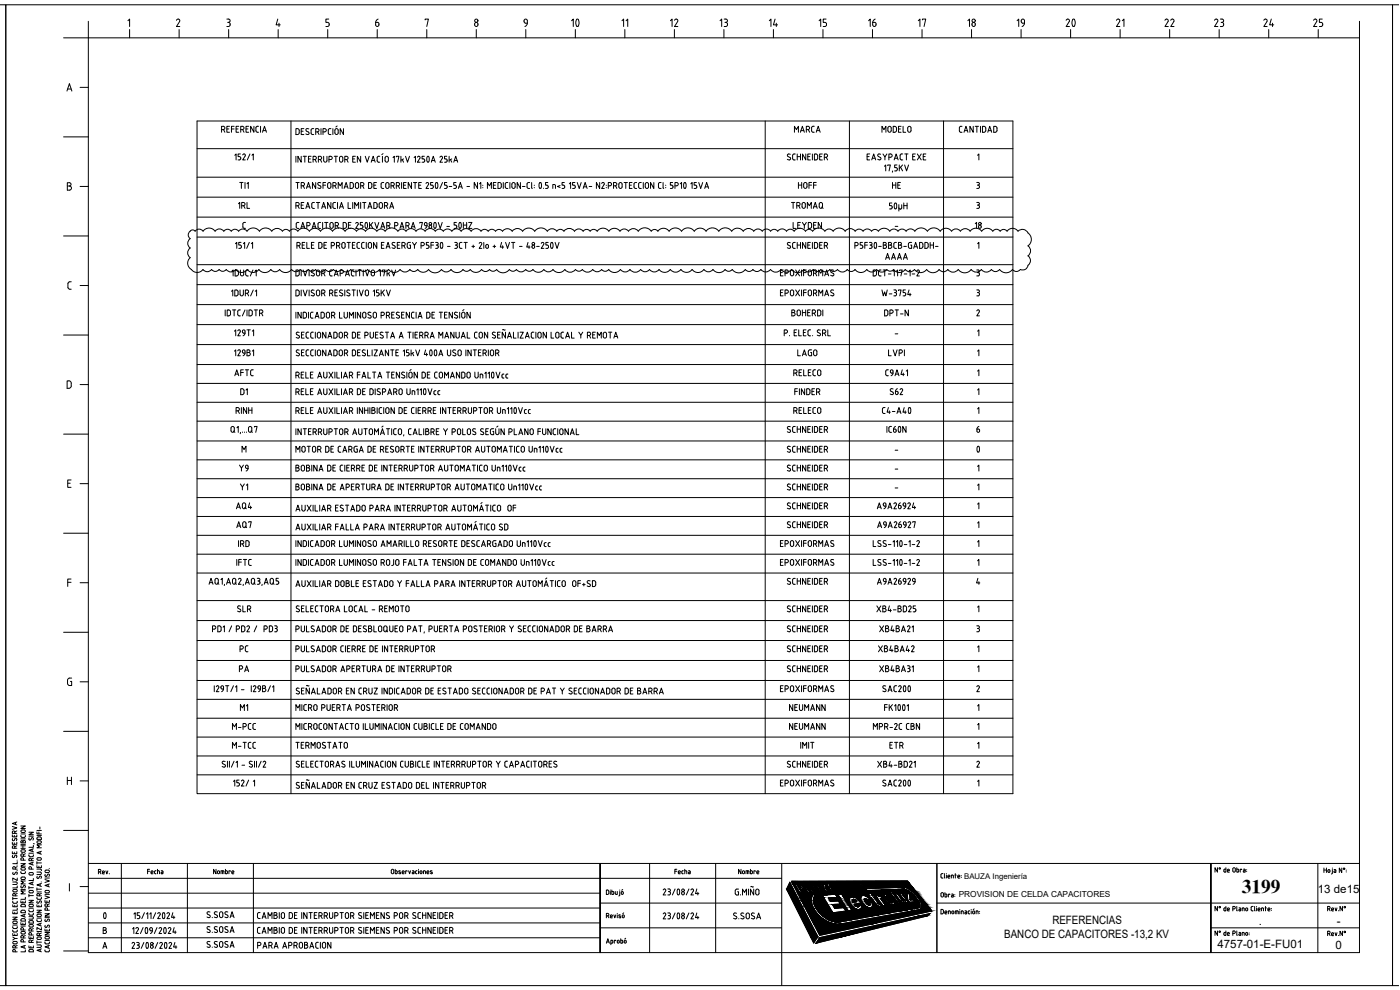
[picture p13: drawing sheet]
<svg xmlns="http://www.w3.org/2000/svg" width="420mm" height="297mm" viewBox="0 0 420 297" stroke-linecap="round" stroke-linejoin="round" font-family="sans-serif">
<defs><g id="words">
<g font-size="7.9">
<text x="168.3" y="10.2">10</text>
<text x="317.1" y="10.2">20</text>
</g>
<g font-size="6.6">
<text x="289.3" y="137.6">0</text>
<text x="27.2" y="277.6">0</text>
</g>
<text font-size="5.8" x="372.6" y="268">3199</text>
<g font-size="5.3">
<text x="200" y="9.2">12</text>
<text x="214.8" y="9.2">13</text>
<text x="229.7" y="9.2">14</text>
<text x="244.5" y="9.2">15</text>
<text x="259.3" y="9.2">16</text>
<text x="278.7" y="9.2" transform="rotate(-90 278.7 9.2)">17</text>
<text x="293.5" y="9.2" transform="rotate(-90 293.5 9.2)">18</text>
<text x="308.3" y="9.2" transform="rotate(-90 308.3 9.2)">19</text>
<text x="333.7" y="9.2">21</text>
<text x="348.2" y="9.2">22</text>
<text x="363.4" y="9.2">23</text>
<text x="378.2" y="9.2">24</text>
<text x="393" y="9.2">25</text>
</g>
<g font-size="4.9">
<text x="189.4" y="9.2" transform="rotate(-90 189.4 9.2)">11</text>
<text x="237.1" y="40.9">MARCA</text>
<text x="263.5" y="40.9">MODELO</text>
<text x="238.5" y="57.9">HOFF</text>
<text x="266.7" y="57.9">HE</text>
<text x="70.2" y="63.9">1RL</text>
<text x="236.4" y="63.9">TROMAQ</text>
<text x="236.7" y="69.8">LEYDEN</text>
<text x="295.3" y="69.8" transform="rotate(-90 295.3 69.8)">18</text>
<text x="263.5" y="90">W-3754</text>
<text x="264.2" y="96">DPT-N</text>
<text x="238.1" y="107.9">LAGO</text>
<text x="265.3" y="107.9">LVPI</text>
<text x="69.1" y="113.9">AFTC</text>
<text x="264.6" y="113.9">C9A41</text>
<text x="70.9" y="119.6">D1</text>
<text x="69.5" y="125.2">RINH</text>
<text x="292.1" y="130.9">6</text>
<text x="70.6" y="142.5">Y9</text>
<text x="70.9" y="148.2">Y1</text>
<text x="69.8" y="153.8">AQ4</text>
<text x="69.8" y="159.5">AQ7</text>
<text x="70.2" y="165.1">IRD</text>
<text x="261.8" y="184.9">XB4-BD25</text>
<text x="70.9" y="196.8">PC</text>
<text x="262.5" y="196.8">XB4BA42</text>
<text x="70.6" y="202.8">PA</text>
<text x="70.9" y="214.5">M1</text>
<text x="235.7" y="214.5">NEUMANN</text>
<text x="68.4" y="220.1">M-PCC</text>
<text x="235.7" y="220.1">NEUMANN</text>
<text x="68.4" y="225.8">M-TCC</text>
<text x="266" y="225.8">ETR</text>
</g>
<g font-size="3.5">
<text x="395.5" y="268">13 de15</text>
<text x="301.4" y="281.6">BANCO DE CAPACITORES -13,2 KV</text>
<text x="315.8" y="277.1">REFERENCIAS</text>
<text x="377.8" y="277.4">.</text>
<text x="401.2" y="277.4">-</text>
<text x="365.4" y="284.4">4757-01-E-FU01</text>
<text x="400.8" y="284.6">0</text>
</g>
<g font-size="2.6">
<text x="267.4" y="69.1">-</text>
<text x="267.4" y="101.2">-</text>
<text x="267.4" y="136.2">-</text>
<text x="267.4" y="141.8">-</text>
<text x="267.4" y="147.8">-</text>
</g>
<text font-size="2.5" x="287.7" y="269.2">PROVISION DE CELDA CAPACITORES</text>
<text font-size="2.4" x="289.4" y="263.7">BAUZA Ingeniería</text>
</g></defs>
<!-- layer: 0 -->
<g fill="none" stroke="#000" stroke-width=".3">
<path d="M0 1.4h1.7v294.3h-1.7M1.7 1.4h416.2v294.3h-416.2zM26.5 11.4h381.5v274.4h-381.5zM419.8 1.4h-1.9v294.3h1.9M59.1 36.3h244.9v201.8h-244.9zM66.5 38.9h.5a.49 .49 0 0 0 .5-.5 .49 .49 0 0 0-.5-.5h-.5v1.8M67.1 38.9l.4 .8M68.1 38.7h.6M68.9 37.9h-.8v1.8h.8M69.5 38.7h.8M70.3 37.9h-.8v1.8M70.9 38.7h.5"/>
<path d="M71.6 37.9h-.7v1.8h.7M72.2 38.9h.5M72.7 37.9h-.5v1.8M72.7 37.9a.49 .49 0 0 1 .5 .5 .49 .49 0 0 1-.5 .5M72.8 38.9l.4 .8M73.8 38.7h.6M74.6 37.9h-.8v1.8h.8M76.2 37.9v1.8l-1-1.8v1.8M77.6 37.9h-.6l-.2 .4 .1 1.2 .7 .2M78.2 37.9v1.8M78.8 39.7l.6-1.8 .6 1.8M79 39.2h.8"/>
<path d="M87.3 36.3v201.8M88.8 38.6l.9 .3 .1 .9-.3 .5-.7 .1zM90.4 39.4h.6M91.2 38.6h-.8v1.8h.8M92.7 38.7a.47 .47 0 0 0-.7-.1 .47 .47 0 0 0 0 .7l.6 .3a.49 .49 0 0 1-.1 .8 .49 .49 0 0 1-.7-.2M94.2 38.6h-.6l-.2 .4v1.1l.8 .3M94.8 39.6h.4M95.3 39.6a.49 .49 0 0 0 .4-.5 .49 .49 0 0 0-.5-.5h-.4v1.8M95.3 39.6l.4 .8M96.3 38.6v1.8M96.9 39.6h.5M97.4 39.6a.49 .49 0 0 0 .5-.5 .49 .49 0 0 0-.5-.5h-.5v1.8"/>
<path d="M99.3 38.6h-.6l-.2 .4 .1 1.1 .7 .3M99.9 38.6v1.8M100.5 39.1v.8M100.5 39.1a.49 .49 0 0 1 .5-.5 .49 .49 0 0 1 .5 .5v.8a.49 .49 0 0 1-.5 .5 .49 .49 0 0 1-.5-.5M101.2 37.8l-.4 .3M103.1 38.6v1.8l-1-1.8v1.8M229.6 36.3v201.8M254.9 36.3v201.8M283.2 36.3v201.8M288.7 37.9l-.6 .1-.2 .4 .1 1.1 .7 .2M289.3 39.7l.6-1.8 .6 1.8M289.5 39.2h.8"/>
<path d="M292.1 37.9v1.8l-1-1.8v1.8M292.7 37.9h1M293.2 37.9v1.8M294.3 37.9v1.8M295.8 38.5l-.2-.5-.7-.1v1.8l.9-.3v-.9M296.4 39.7l.6-1.8 .6 1.8M296.6 39.2h.9M299.2 38.5l-.2-.5-.8-.1v1.8l.9-.3 .1-.9M59.1 44.6h244.9M59.1 53.2h244.9M59.1 59.2h244.9M70.5 46.6l.4-.4v1.8"/>
<path d="M71.4 48h.5M71.9 54.7h1M72.1 46.2h-.7v.8l.8 .2v.6l-.3 .2M72.4 54.7v1.8M72.8 46.5l.4-.3 .4 .2v.4l-.8 1.2h.8M73.5 54.7v1.8M74.1 55.1l.4-.4v1.8M75 46.2l-.8 1.8M75.6 46.6l.4-.4v1.8M88.8 46.9v1.8M88.8 54.8h1M89.3 54.8v1.7"/>
<path d="M90.4 46.9v1.8l-1-1.8v1.8M90.4 55.7h.5a.49 .49 0 0 0 .5-.4 .49 .49 0 0 0-.5-.5h-.5v1.7M91 46.9h1M91 55.7l.4 .8M91.5 46.9v1.8M92 56.5l.6-1.7 .6 1.7M92.1 56.1h.9M92.6 47.7h.6M93.4 46.9h-.8v1.8h.8M94 47.9h.5a.49 .49 0 0 0 .5-.5 .49 .49 0 0 0-.5-.5h-.5v1.8M94.6 47.9l.4 .8M94.8 54.8v1.7l-1-1.7v1.7"/>
<path d="M95.5 47.9h.5a.49 .49 0 0 0 .5-.5 .49 .49 0 0 0-.5-.5h-.5v1.8M96.1 47.9l.4 .8M96.2 54.9a.47 .47 0 0 0-.6-.1 .47 .47 0 0 0 0 .7l.5 .3a.49 .49 0 0 1 0 .8 .49 .49 0 0 1-.7-.3M96.9 55.6h.8M97.1 46.9v1.3a.49 .49 0 0 0 .5 .5 .49 .49 0 0 0 .5-.5v-1.3M97.7 54.8h-.8v1.7M98.3 55.3v.8M98.3 55.3a.49 .49 0 0 1 .5-.5 .49 .49 0 0 1 .5 .5M98.7 47.9h.5a.49 .49 0 0 0 .5-.5 .49 .49 0 0 0-.5-.5h-.5v1.8M99.3 55.3v.8a.49 .49 0 0 1-.5 .4 .49 .49 0 0 1-.5-.4M99.9 55.7h.5a.49 .49 0 0 0 .5-.4 .49 .49 0 0 0-.5-.5h-.5v1.7M100.3 46.9h1"/>
<path d="M100.5 55.7l.4 .8M100.8 46.9v1.8M101.5 56.5v-1.7l.6 .9 .6-.9v1.7M102 47.1a.49 .49 0 0 1 .5-.2 .49 .49 0 0 1 .4 .5v.8a.5 .5 0 0 1-.5 .5 .5 .5 0 0 1-.5-.5zM103.3 56.5l.6-1.7 .6 1.7M103.5 56.1h.8M103.5 47.9h.5a.49 .49 0 0 0 .5-.5 .49 .49 0 0 0-.5-.5h-.5v1.8M104.1 47.9l.4 .8M105.1 54.8l.9 .2 .1 1-.3 .5h-.7zM105.9 47.7h.5M106.6 46.9h-.7v1.8h.7M106.6 55.3v.8"/>
<path d="M106.7 55.3a.49 .49 0 0 1 .5-.5 .49 .49 0 0 1 .4 .5M107.6 55.3v.8a.49 .49 0 0 1-.4 .4 .49 .49 0 0 1-.5-.4M108.2 46.9v1.8l-1-1.8v1.8M108.2 55.7h.5a.49 .49 0 0 0 .5-.4 .49 .49 0 0 0-.5-.5h-.5v1.7M108.8 55.7l.4 .8M109.6 46.9l.6 1.8 .6-1.8M110.6 54.8l.9 .2 .1 1-.3 .5h-.7zM111.4 48.7l.6-1.8 .6 1.8M111.6 48.2h.8M112.2 55.6h.6M113 54.8h-.8v1.7h.8M114 46.9h-.6l-.2 .4 .1 1.1 .7 .3"/>
<path d="M114.8 46.9v1.8M115 46.1l-.4 .3M115.2 54.8h-.6l-.2 .4v1.1l.8 .2M115.6 47.1a.49 .49 0 0 1 .6-.2 .49 .49 0 0 1 .4 .5v.8a.5 .5 0 0 1-.5 .5 .5 .5 0 0 1-.5-.5zM115.8 55.3v.8a.49 .49 0 0 0 .5 .4 .49 .49 0 0 0 .5-.4v-.8M115.8 55.3a.49 .49 0 0 1 .5-.5 .49 .49 0 0 1 .5 .5M117.3 55.7h.6a.49 .49 0 0 0 .4-.4 .49 .49 0 0 0-.5-.5h-.5v1.7M117.9 47.3l.4-.4v1.8M117.9 55.7l.4 .8M118.9 47.1v-.2h.8l-.4 1.8M118.9 55.7h.5a.49 .49 0 0 0 .5-.4 .49 .49 0 0 0-.5-.5h-.5v1.7M119.5 55.7l.4 .8"/>
<path d="M120.3 46.9v1.8M120.5 54.8v1.7M120.7 47.9l.4 .8M121.1 47.7l-.8 .4M121.1 55.6h.6M121.7 46.9l.6 1.8 .6-1.8M121.9 54.8h-.8v1.7h.8M123.5 54.8v1.7l-1-1.7v1.7M124.1 54.8h1M124.3 47.3l.4-.4v1.8M124.6 54.8v1.7M125.3 47.2l.2-.3h.4l.1 .6"/>
<path d="M125.7 55.6h.6M126 47.5l-.7 1.2h.8M126.5 54.8h-.8v1.7h.8M127.1 47.7l.3 .2v.6l-.7 .2M127.4 46.9h-.7v.8h.4M127.9 55.1l.3-.3 .4 .2v.4l-.8 1.1h.8M128.2 47l.1-.1a.99 .99 0 0 1 0 1.7l-.3-.8zM129.4 48.7l.6-1.8 .6 1.8M129.6 48.2h.9M129.6 55.5l.4 .2v.6l-.8 .2M129.9 54.8h-.7v.8h.4M130.8 54.9l.1-.1a.98 .98 0 0 1 0 1.7l-.3-.9z"/>
<path d="M132 47.2l.4-.3 .4 .4-.8 1.4h.8M132.8 54.8l-.8 1.7M133.8 47.7l.3 .2v.6l-.7 .2M133.8 55.5l.3 .2v.6l-.7 .2M134.1 46.9h-.7v.8h.4M134.1 54.8h-.7v.8h.4M134.8 46.9v1.8M134.8 56h.8M135.2 47.9l.4 .8M135.6 47.7l-.8 .4M136.2 48.7l.6-1.8 .6 1.8M136.3 48.2h.9"/>
<path d="M136.6 55.5l.3 .2v.6l-.7 .2M136.9 54.8h-.7v.8h.4M137.6 56.5l.6-1.7 .5 1.7M137.7 56.1h.9M140.1 56h.8M143.3 54.8v1.7l-1-1.7v1.7M143.9 55.2l.4-.4v1.7M144.9 55.6v.1M144.9 56.2v.2M146.3 56.5v-1.7l.6 .9 .6-.9v1.7M148.1 55.6h.6M148.9 54.8h-.8v1.7h.8"/>
<path d="M149.4 54.8l1 .2 .1 1-.3 .5h-.8zM151 54.8v1.7M152.4 54.8h-.5l-.3 .4 .1 1.1 .7 .2M153 54.8v1.7M153.6 55.3v.8M153.6 55.3a.49 .49 0 0 1 .5-.5 .49 .49 0 0 1 .5 .5M154.6 55.3v.8a.49 .49 0 0 1-.5 .4 .49 .49 0 0 1-.5-.4M156.2 54.8v1.7l-1-1.7v1.7M156.8 56h.8M159 54.8h-.6l-.2 .4v1.1l.8 .2M159.6 54.8v1.5l.2 .2M160.3 55.6v.1"/>
<path d="M160.3 56.2v.2M161.9 54.9l.1-.1a.99 .99 0 0 1 0 1.7l-.3-.9zM163.1 56.4v.1M164.1 55.5l.4 .2v.6l-.8 .2M164.4 54.8h-.7v.8h.4M165.9 56.5v-1.1l.8 .1v1M168.1 55.7l-.8 .3 .8 .2M169.1 55.5l.3 .2v.6l-.7 .2M169.4 54.8h-.7v.8h.4M170.9 55.2l.3-.4v1.7M172.2 55.5l.4 .2v.6l-.8 .2M172.5 54.8h-.7v.8h.4"/>
<path d="M173.2 54.8l.6 1.7 .6-1.7M175 56.5l.6-1.7 .6 1.7M175.2 56.1h.8M176.8 56h.8M180 54.8v1.7l-1-1.7v1.7M180.6 55.1l.2-.3h.4l.1 .6M181.3 55.4l-.7 1.1h.8M181.9 55.6v.1M181.9 56.2v.2M182.6 55.7h.4a.49 .49 0 0 0 .5-.4 .49 .49 0 0 0-.5-.5h-.4v1.7M184.1 55.7h.5a.49 .49 0 0 0 .5-.4 .49 .49 0 0 0-.5-.5h-.5v1.7M184.7 55.7l.4 .8"/>
<path d="M185.7 55.3v.8a.49 .49 0 0 0 .5 .4 .49 .49 0 0 0 .5-.4v-.8M185.7 55.3a.49 .49 0 0 1 .5-.5 .49 .49 0 0 1 .5 .5M187.3 54.8h1M187.8 54.8v1.7M188.9 55.6h.6M189.7 54.8h-.8v1.7h.8M191.1 54.8h-.6l-.2 .4v1.1l.8 .2M192.1 54.8h.4M192.1 56.5h.4M192.1 54.8l-.4 .4v1.1l.4 .2M193.1 54.8v1.7M193.6 55.3l.1 .8a.49 .49 0 0 0 .4 .4 .49 .49 0 0 0 .5-.4v-.8"/>
<path d="M193.7 55.3a.49 .49 0 0 1 .4-.5 .49 .49 0 0 1 .5 .5M196.2 54.8v1.7l-1-1.7v1.7M198.4 54.8h-.6l-.2 .4 .1 1.1 .7 .2M199 54.8v1.5l.2 .2M199.8 55.6v.1M199.8 56.2v.2M201.6 55.5l.3 .2v.6l-.7 .2M201.9 54.8h-.7v.8h.4M202.6 55.7h.5M203.1 54.8h-.5v1.7M203.1 54.8a.49 .49 0 0 1 .5 .5 .49 .49 0 0 1-.5 .4M204.2 55.2l.3-.4v1.7"/>
<path d="M205.3 54.9l.1-.1a.99 .99 0 0 1 0 1.7l-.3-.9zM207.3 55.2l.4-.4v1.7M208.7 55.5l.4 .2v.6l-.8 .2M209 54.8h-.7v.8h.4M209.7 54.8l.6 1.7 .6-1.7M211.5 56.5l.6-1.7 .6 1.7M211.7 56.1h.8M237.2 46.3a.47 .47 0 0 0-.7 0 .47 .47 0 0 0 0 .7l.6 .2a.49 .49 0 0 1-.1 .8 .49 .49 0 0 1-.7-.2M238.7 46.2l-.6 .1-.2 .4v1.1l.8 .2M239.3 46.2v1.8M239.3 47h.9M240.2 46.2v1.8"/>
<path d="M241.8 46.2v1.8l-1-1.8v1.8M242.4 47h.6M243.2 46.2h-.8v1.8h.8M243.8 46.2v1.8M244.4 46.2l.9 .3 .1 .9-.3 .5-.7 .1zM246 47h.6M246.8 46.2h-.8v1.8h.8M247.4 47.2h.5a.49 .49 0 0 0 .5-.5 .49 .49 0 0 0-.5-.5h-.5v1.8M248 47.2l.4 .8M260.2 47h.6M261 46.2h-.8v1.8h.8M261.6 48l.6-1.8 .6 1.8"/>
<path d="M261.8 47.5h.8M264.3 46.3a.47 .47 0 0 0-.7 0 .47 .47 0 0 0 0 .6l.6 .3a.49 .49 0 0 1-.1 .8 .49 .49 0 0 1-.7-.2M265 46.2l.6 .9 .6-.9M265.4 49.9l.4-.4v1.8M265.6 47.1v.9M266.4 49.7v-.2h.8l-.4 1.8M266.8 47.2h.5a.49 .49 0 0 0 .5-.5 .49 .49 0 0 0-.5-.5h-.5v1.8M267.9 51.3l-.1 .4M268.4 48l.5-1.8 .6 1.8M268.5 51.3h.4M268.5 47.5h.9M269.2 49.5h-.7v.8h.6l.2 .4-.1 .4-.3 .2"/>
<path d="M269.9 49.5v1.8M270.3 50.2l.6 1.1M270.9 49.5l-1 1.1M270.9 46.2h-.5l-.3 .4 .1 1.2 .7 .2M271.5 49.5l.6 1.8 .6-1.8M271.5 46.2h1M272 46.2v1.8M273.9 47h.6M274.7 46.2h-.8v1.8h.8M275.3 46.2l1.2 1.8M276.5 46.2l-1.2 1.8M277.1 47h.6"/>
<path d="M277.9 46.2h-.8v1.8h.8M293.1 54.7l.8 .2v.4l-.4 .2M293.3 55.5h.2M293.4 46.6l.4-.4v1.8M293.5 55.5l.4 .2v.6l-.8 .2M59.1 65.1h244.9M59.1 71.1h244.9M59.1 79.4h244.9M69.4 69.4a1.35 1.35 0 0 1 2.2 0M69.4 69.4a1.38 1.38 0 0 0-2.2 0 1.61 1.61 0 0 0-2.7 0 2.2 2.2 0 0 0-3.6 0 1.46 1.46 0 0 0-2.3 0 1.29 1.29 0 0 0-1.6-.1 1.29 1.29 0 0 0-.5 1.5l.6 .8a1.71 1.71 0 0 0 0 2.8 1.78 1.78 0 0 0 0 2.9 2.34 2.34 0 0 0 .6 3.9 2.12 2.12 0 0 0 3.2-.4 1.57 1.57 0 0 0 2.6 0M70.7 73.1l.4-.4v1.8M72.3 72.7h-.7v.8l.6 .1 .2 .3-.2 .5-.6 .1"/>
<path d="M73 73.1l.4-.4v1.8M73.7 66.7l-.6 .1-.2 .4v1.1l.8 .2M74.8 72.7l-.8 1.8M75.4 73.1l.4-.4v1.8M88.8 61.8l.5-.1a.49 .49 0 0 0 .5-.5 .49 .49 0 0 0-.5-.4h-.5v1.7M88.9 68.1l.2 .4h.6M88.9 67.2v.9M89.1 73.7h.5a.49 .49 0 0 0 .5-.5 .49 .49 0 0 0-.5-.5h-.5v1.8M89.3 66.7h.4M89.3 66.7l-.4 .5M89.4 61.8l.4 .7M89.7 73.7l.4 .8"/>
<path d="M90.3 68.5l.6-1.8 .6 1.8M90.4 61.5h.6M90.5 68h.8M90.7 73.5h.6M91.2 60.8h-.8v1.7h.8M91.5 72.7h-.8v1.8h.8M91.8 62.5l.6-1.7 .6 1.7M92 62h.8M92.1 67.7h.5a.49 .49 0 0 0 .5-.5 .49 .49 0 0 0-.5-.5h-.5v1.8M92.1 72.7v1.8h.8M92.9 69.4a2.12 2.12 0 0 0-3.5 0 1.55 1.55 0 0 0-2.5 0 1.27 1.27 0 0 0-2.1 0 1.96 1.96 0 0 0-3.2 0 2.26 2.26 0 0 0-3.7 0 2.28 2.28 0 0 0-3.8 0 1.53 1.53 0 0 0-2.5 0M93.5 73.5h.6"/>
<path d="M93.6 62.1l.4 .4M93.7 68.5l.6-1.8 .5 1.8M93.8 68h.9M94 62.5h.4M94.3 72.7h-.8v1.8h.8M94.4 60.8l-.8 .2v1.1M95 60.8h.9M95.4 68.1l.3 .4h.5M95.4 67.2v.9M95.5 60.8v1.7M95.7 72.7l.9 .3v1l-.2 .4-.7 .1zM95.9 66.7h.3"/>
<path d="M95.9 66.7l-.5 .5M96.5 62.5l.6-1.7 .6 1.7M96.7 62h.9M96.8 66.7v1.8M97.2 73.5h.6M97.4 66.7h1M97.9 66.7v1.8M98 72.7h-.8v1.8h.8M99.1 67a.49 .49 0 0 1 .5-.2 .49 .49 0 0 1 .4 .4v.8a.5 .5 0 0 1-.5 .5 .5 .5 0 0 1-.5-.5zM99.3 60.8v1.7l-1-1.7v1.7M99.4 73.7h.5a.49 .49 0 0 0 .5-.5 .49 .49 0 0 0-.5-.5h-.5v1.8M99.8 69.4a2.21 2.21 0 0 0-3.6 0 2.04 2.04 0 0 0-3.4 0"/>
<path d="M99.9 62.1l.5 .4M100.4 62.5h.3M100.6 67.7h.5a.49 .49 0 0 0 .5-.5 .49 .49 0 0 0-.5-.5h-.5v1.8M100.7 60.8l-.7 .2-.1 1.1M101 73.7h.5a.49 .49 0 0 0 .5-.5 .49 .49 0 0 0-.5-.5h-.5v1.8M101.2 67.7l.4 .8M101.3 60.8v1.7M101.6 73.7l.4 .8M101.9 62.5l.6-1.7 .6 1.7M102.1 62h.8M102.7 73a.49 .49 0 0 1 .5-.2 .49 .49 0 0 1 .4 .4v.8a.5 .5 0 0 1-.5 .5 .5 .5 0 0 1-.5-.5zM103 66.7l.9 .3 .1 1-.3 .4-.7 .1z"/>
<path d="M104.2 72.7h1M104.5 60.8v1.7h.8M104.6 67.5h.6M104.7 72.7v1.8M105.3 66.7h-.7v1.8h.7M105.8 73.5h.6M105.9 60.8v1.7M106.4 62.5v-1.7l.6 1 .6-1v1.7M106.5 72.7h-.7v1.8h.7M106.7 67l.4-.3 .4 .2v.5l-.8 1.1h.8M107 69.4a1.65 1.65 0 0 1 2.7 0 2.09 2.09 0 0 1 3.4 0 1.51 1.51 0 0 1 2.5 0 2.34 2.34 0 0 1 3.8 0 1.48 1.48 0 0 1 2.4 0 1.83 1.83 0 0 1 3 0 1.67 1.67 0 0 1 2.8 0M107 69.4a2.09 2.09 0 0 0-3.4 0 2.29 2.29 0 0 0-3.8 0"/>
<path d="M107.1 73.2l.1 1.1 .7 .2M107.9 72.7l-.5 .1-.3 .4M108.2 60.8v1.7M108.5 73.2l.1 1.1 .4 .2M108.8 66.7h-.7v.8l.6 .1 .2 .3M108.8 60.8h1M108.9 67.9l-.2 .6h-.6M109 74.5h.3M109 72.7h.3M109 72.7l-.5 .5M109.3 60.8v1.7M109.7 66.8h.1a.99 .99 0 0 1 0 1.7l-.3-.9z"/>
<path d="M109.9 72.7v1.8M110.4 62.5l.6-1.7 .6 1.7M110.6 62h.8M110.6 73a.49 .49 0 0 1 .5-.2 .49 .49 0 0 1 .4 .4v.8a.5 .5 0 0 1-.5 .5 .5 .5 0 0 1-.5-.5zM110.9 66.7v1.8M111.3 67.4l.6 1.1M111.9 66.7l-1 1.1M112.5 66.7l.6 1.8 .6-1.8M112.6 62.5l.5-.2 .1-1-.3-.5h-.7v1.7h.4M113.1 72.7v1.8l-1-1.8v1.8M113.9 61a.49 .49 0 0 1 .5-.2 .49 .49 0 0 1 .4 .4v.8a.5 .5 0 0 1-.5 .5 .5 .5 0 0 1-.5-.5zM114.3 68.5l.6-1.8 .6 1.8"/>
<path d="M114.4 68h.9M114.5 73.5h.6M115.3 72.7h-.8v1.8h.8M115.4 61.8l.5-.1a.49 .49 0 0 0 .5-.5 .49 .49 0 0 0-.5-.4h-.5v1.7M115.9 74.5l.6-1.8 .6 1.8M116 61.8l.4 .7M116 74h.9M116.1 67.7h.5M116.6 66.7h-.5v1.8M116.6 66.7a.49 .49 0 0 1 .5 .5 .49 .49 0 0 1-.5 .5M116.7 67.7l.4 .8M117 62.5l.5-1.7 .6 1.7"/>
<path d="M117.1 62h.9M117.9 73.5l.5 .3a.5 .5 0 0 1 0 .7 .5 .5 0 0 1-.8-.2M118.4 67.7h.5a.49 .49 0 0 0 .5-.5 .49 .49 0 0 0-.5-.5h-.5v1.8M118.5 72.8a.47 .47 0 0 0-.6 0 .47 .47 0 0 0 0 .7M119.2 73.5h.6M120 68.5l.6-1.8 .6 1.8M120 72.7h-.8v1.8h.8M120.2 68h.8M120.6 73.7h.5a.49 .49 0 0 0 .5-.5 .49 .49 0 0 0-.5-.5h-.5v1.8M121.2 73.7l.4 .8M121.8 67.7h.5a.49 .49 0 0 0 .5-.5 .49 .49 0 0 0-.5-.5h-.5v1.8M122.4 67.7l.4 .8"/>
<path d="M123.2 72.7l-.7 .1-.3 .4 .1 1.1 .9 .2v-1h-.3M123.4 68.5l.6-1.8 .6 1.8M123.6 68h.8M123.8 72.7l.6 .9 .6-.9M124.4 73.6v.9M126 66.9v-.2h.8l-.4 1.8M126.4 73.7h.5a.49 .49 0 0 0 .5-.5 .49 .49 0 0 0-.5-.5h-.5v1.8M127.4 67.3v-.4l.4-.2a1.05 1.05 0 0 1-.2 1.8M127.4 67.3l.2 .4h.6M127.6 69.4a1.87 1.87 0 0 1 3 0M128.6 72.7h-.6v.8l.5 .1 .2 .3-.2 .6h-.5M128.8 67.9l.4-.4 .4 .4"/>
<path d="M128.8 67.9a.43 .43 0 0 0 .4 .6 .43 .43 0 0 0 .4-.6M129.3 73.5h.8M130.1 72.7h-.8v1.8M130.3 66.8h.1a.98 .98 0 0 1 0 1.7l-.3-.9zM130.7 72.7l.8 .2v.4l-.4 .2M130.9 73.5h.2M131.1 73.5l.4 .2v.6l-.8 .2M131.5 66.7l.6 1.8 .6-1.8M132.3 72.8h.1a.98 .98 0 0 1 0 1.7l-.3-.9zM134.1 67.9h.8M134.3 73.9h.8M136.5 72.7l.7 .2v.4l-.3 .2"/>
<path d="M136.7 73.5h.2M136.9 73.5l.3 .2v.6l-.7 .2M137 66.7h-.7v.8l.6 .1 .2 .3M137.1 67.9l-.2 .6h-.6M137.9 73.2v1.1l.8 .2M137.9 66.8h.1a.99 .99 0 0 1 0 1.7l-.3-.9zM138.7 72.7l-.6 .1-.2 .4M139.1 67.5h.9M139.1 66.7v1.8M139.2 72.7h1M139.7 72.7v1.8M140 66.7v1.8"/>
<path d="M140.6 66.7h1l-1 1.8h1M141.6 73.9h.8M142 73.5v.8M143.8 73l.4-.3 .4 .4-.8 1.4h.8M145.2 72.7v1.8M145.9 73.5l.3-.2 .3 .2-.1 1-.5-.2zM148 73.9h.8M148.4 73.5v.8M150.5 72.7l-.4 1.4h1M150.8 73.7v.8M151.7 72.7l.6 1.8 .6-1.8M153.5 72.7h1"/>
<path d="M154 72.7v1.8M155.9 73.9h.8M158.5 72.7l-.4 1.4h1M158.8 73.7v.8M161 73.9h.8M162.4 73l.4-.3 .4 .2v.4l-.8 1.2h.8M164.5 72.7h-.7v.8l.6 .1 .2 .5-.2 .4h-.6M165.4 72.8h.1a.99 .99 0 0 1 0 1.7l-.3-.9zM166.6 72.7l.6 1.8 .6-1.8M188.6 69.4a1.79 1.79 0 0 1 3 0M188.6 69.4a1.56 1.56 0 0 0-2.5 0 2.04 2.04 0 0 0-3.4 0 2.13 2.13 0 0 0-3.5 0 1.29 1.29 0 0 0-2.1 0 1.27 1.27 0 0 0-2.1 0 1.59 1.59 0 0 0-2.6 0 1.94 1.94 0 0 0-3.2 0 1.31 1.31 0 0 0-2.1 0 1.73 1.73 0 0 0-2.8 0 2.32 2.32 0 0 0-3.8 0 2.21 2.21 0 0 0-3.7 0 1.9 1.9 0 0 0-3.1 0 1.78 1.78 0 0 0-2.9 0 1.29 1.29 0 0 0-2.1 0 1.34 1.34 0 0 0-2.2 0 1.32 1.32 0 0 0-2.1 0 1.8 1.8 0 0 0-3 0 1.84 1.84 0 0 0-3 0 1.7 1.7 0 0 0-2.8 0 1.56 1.56 0 0 0-2.6 0 1.46 1.46 0 0 0-2.4 0M191.6 69.4a2.38 2.38 0 0 1 3.8 0"/>
<path d="M195.4 69.4a1.22 1.22 0 0 1 2 0M197.4 69.4a2.06 2.06 0 0 1 3.4 0 2.28 2.28 0 0 1 3.7 0 2.33 2.33 0 0 1 3.9 0 2.15 2.15 0 0 1 3.5 0 2.33 2.33 0 0 1 3.8 0 2.37 2.37 0 0 1 3.9 0 2.12 2.12 0 0 1 3.5 0 1.93 1.93 0 0 1 3.1 0 1.56 1.56 0 0 1 2.6 0 1.52 1.52 0 0 1 2.5 0 1.3 1.3 0 0 1 2.1 0 1.61 1.61 0 0 1 2.6 0M236.5 73.5l.6 .3a.5 .5 0 0 1-.1 .7 .5 .5 0 0 1-.7-.2M237.2 72.8a.47 .47 0 0 0-.7 0 .47 .47 0 0 0 0 .7M237.9 73.2v1.1l.8 .2M238.7 72.7l-.6 .1-.2 .4M239.3 72.7v1.8M239.3 73.5h.9M240.2 72.7v1.8M241.8 72.7v1.8l-1-1.8v1.8M242.4 73.5h.6M243.2 72.7h-.8v1.8h.8"/>
<path d="M243.8 72.7v1.8M244.4 72.7l.9 .3 .1 1-.3 .4-.7 .1zM246 73.5h.6M246.8 72.7h-.8v1.8h.8M247.4 73.7h.5a.49 .49 0 0 0 .5-.5 .49 .49 0 0 0-.5-.5h-.5v1.8M247.6 69.4a1.52 1.52 0 0 1 2.4 0M248 73.7l.4 .8M250 69.4a2.2 2.2 0 0 1 3.6 0 1.84 1.84 0 0 1 3.1 0M256.6 73.7h.5a.49 .49 0 0 0 .5-.5 .49 .49 0 0 0-.5-.5h-.5v1.8M256.7 69.4a1.44 1.44 0 0 1 2.3 0M258.8 72.7h-.7v.8l.6 .1 .2 .3-.2 .6h-.6M259 69.4a1.55 1.55 0 0 1 2.6 0 1.25 1.25 0 0 1 2 0"/>
<path d="M259.5 73.5h.8M260.3 72.7h-.8v1.8M260.9 72.7l.8 .2v.4l-.4 .2M261.1 73.5h.2M261.3 73.5l.4 .2v.6l-.8 .2M262.5 72.8h.1a.99 .99 0 0 1 0 1.7l-.3-.9zM263.6 69.4a2.09 2.09 0 0 1 3.4 0M263.7 73.9h.8M265.1 72.7l.8 .2v.4l-.3 .2a.49 .49 0 0 1 .5 .5 .49 .49 0 0 1-.5 .5h-.5zM265.1 73.5h.5M265.8 77.8l.6-1.8 .6 1.8M265.9 77.3h.9"/>
<path d="M266.7 72.7l.8 .2v.4l-.3 .2a.49 .49 0 0 1 .5 .5 .49 .49 0 0 1-.5 .5h-.5zM266.7 73.5h.5M267 62.7h.4M267.6 77.8l.5-1.8 .7 1.8M267.7 60.9h-.7v.8l.7 .2v.6l-.3 .2M267.7 77.3h.9M268.3 73.2v1.1l.7 .2M268.5 61l.1-.1a.99 .99 0 0 1 0 1.8l-.3-.9zM269 72.7l-.5 .1-.2 .4M269.3 77.8l.6-1.8 .6 1.8M269.5 77.3h.9M269.6 72.7l.9 .2v.4l-.4 .2a.49 .49 0 0 1 .5 .5 .49 .49 0 0 1-.5 .5h-.5z"/>
<path d="M269.6 73.5h.5M269.8 61.4v1.9M270.6 61.4v1.1l-.5 .2-.3-.3M271.1 77.8l.6-1.8 .6 1.8M271.2 73.9h.8M271.2 60.9v1.8M271.2 61.7h1M271.3 77.3h.8M272.2 60.9v1.8M273.6 72.7l-.7 .1-.3 .4 .1 1.1 .9 .2v-1h-.3M274.2 74.5l.6-1.8 .6 1.8M274.4 74h.8"/>
<path d="M276 72.7l.9 .3 .1 1-.3 .4-.7 .1zM278 72.7h-.4v1.8h.4M278 72.7l.6 .6-.1 .9-.5 .3M278.3 69.4a2.3 2.3 0 0 0-3.8 0 1.59 1.59 0 0 0-2.6 0 1.49 1.49 0 0 0-2.4 0M279.2 73.5h.9M279.2 72.7v1.8M280.1 72.7v1.8M280.7 73.9h.8M291.1 69.4a1.78 1.78 0 0 0-2.9 0 1.62 1.62 0 0 0-2.6 0 2.08 2.08 0 0 0-3.4 0 2.36 2.36 0 0 0-3.9 0M293.1 60.7h.4M293.3 61.5h.2M293.4 73.1l.4-.4v1.8"/>
<path d="M293.5 60.7l.4 .4-.4 .4M293.5 61.5l.4 .2v.6l-.8 .2M294.6 69.4a2.04 2.04 0 0 1 3.3 0M297.9 69.4a1.35 1.35 0 0 1 2.3 0M300.2 69.4a1.26 1.26 0 0 1 2 0 2 2 0 0 1 3.3 0 1.86 1.86 0 0 1 3 .5 2.37 2.37 0 0 1 0 3.9 1.83 1.83 0 0 1 0 3 1.73 1.73 0 0 1 0 2.8 1.59 1.59 0 0 1-2.3 1.2M59.1 85.4h244.9M59.1 91.4h244.9M59.1 97.4h244.9M63.5 80.8a1.39 1.39 0 0 0 2.3 0M65.8 80.9a1.3 1.3 0 0 0 2.1 0 1.74 1.74 0 0 0 2.9 0 2.12 2.12 0 0 0 3.4-.1 2.12 2.12 0 0 0 3.5 0 2.18 2.18 0 0 0 3.6 .1 1.61 1.61 0 0 0 2.6 0M67.6 93v1.8M68.2 93l.9 .3 .1 .9-.3 .5-.7 .1z"/>
<path d="M69.5 87.4l.4-.4v1.8M69.6 81.4l.4-.4v1.8M69.8 93h1M70.3 93v1.8M70.4 99.4l.3-.4v1.8M70.5 87l.9 .3 .1 .9-.3 .5-.7 .1zM71 82.8l.5-.3 .1-.9-.3-.5-.7-.1v1.8h.4M71.4 99.3l.4-.3 .3 .2v.4l-.7 1.2h.7M72 87l.1 1.3a.49 .49 0 0 0 .4 .5 .49 .49 0 0 0 .5-.5v-1.3M72.1 81l.1 1.3a.49 .49 0 0 0 .4 .5 .49 .49 0 0 0 .5-.5v-1.3M72.1 93l-.5 .1-.2 .3v1.2l.7 .2M72.7 99.4v.2"/>
<path d="M72.7 99.4l.2-.4h.4l.2 .9M72.7 99.6l.2 .3 .6 .1M73.5 93l-.8 1.8M73.5 99.9l-.1 .5-.5 .4M73.6 88h.5a.49 .49 0 0 0 .5-.5 .49 .49 0 0 0-.5-.5h-.5v1.8M73.7 82.3l.5 .5M74.1 93v1.8M74.1 99h1M74.2 82.8h.3M74.2 88l.4 .8M74.5 81l-.7 .2-.1 1.1M74.6 99v1.8"/>
<path d="M74.7 93l.9 .3 .1 .9-.3 .5-.7 .1zM75.7 99.4l.4-.4v1.8M75.9 81l-.8 1.8M76 87l-.8 1.8M76.3 93h1M76.5 81.4l.4-.4v1.8M76.6 87.4l.4-.4v1.8M76.8 93v1.8M77.9 94h.5a.49 .49 0 0 0 .5-.5 .49 .49 0 0 0-.5-.5h-.5v1.8M78.5 94l.4 .8M83.9 80.8a2.19 2.19 0 0 0 3.6 0M88.8 87l.9 .3 .1 .9-.3 .5-.7 .1z"/>
<path d="M88.8 93.7v1.8M89.3 82.8l.4-.3v-1.2l-.9-.3v1.8h.5M89.8 99.8a.47 .47 0 0 0-.7-.1 .47 .47 0 0 0 0 .7l.6 .3a.49 .49 0 0 1-.1 .8 .49 .49 0 0 1-.7-.3M90.4 93.7v1.8l-1-1.8v1.8M90.4 81v1.8M90.4 87v1.8M91 81l.6 1.8 .6-1.8M91 87l.6 1.8 .6-1.8M91.3 99.7h-.8v1.7h.8M91.4 93.7l.5 .2 .1 1-.3 .5-.7 .1v-1.8h.4M92.6 93.7v1.8M92.7 99.7h-.6l-.2 .4v1.1l.8 .2"/>
<path d="M92.8 81v1.8M92.8 87v1.8M93.2 94.1v1.1l.8 .3M93.6 93.7h.4M93.6 93.7l-.4 .4M94 99.7h-.5l-.3 .4 .1 1.1 .7 .2M94.3 81.1a.47 .47 0 0 0-.7 0 .47 .47 0 0 0 0 .7l.5 .2a.49 .49 0 0 1 0 .8 .49 .49 0 0 1-.7-.2M94.3 87.1a.47 .47 0 0 0-.7 0 .47 .47 0 0 0 0 .7l.5 .2a.49 .49 0 0 1 0 .8 .49 .49 0 0 1-.7-.2M94.6 95.5l.6-1.8 .5 1.8M94.6 99.7v1.7M94.7 95h.9M95 81.3a.49 .49 0 0 1 .6-.3 .49 .49 0 0 1 .3 .5v.8a.5 .5 0 0 1-.4 .5 .5 .5 0 0 1-.5-.5z"/>
<path d="M95 87.2a.49 .49 0 0 1 .6-.2 .49 .49 0 0 1 .3 .5v.8a.5 .5 0 0 1-.4 .5 .5 .5 0 0 1-.5-.5zM95.3 99.9a.49 .49 0 0 1 .6-.2 .49 .49 0 0 1 .3 .5v.8a.5 .5 0 0 1-.5 .4 .5 .5 0 0 1-.5-.4zM96.5 82h.5a.49 .49 0 0 0 .5-.5 .49 .49 0 0 0-.5-.5h-.5v1.8M96.5 88h.5a.49 .49 0 0 0 .5-.5 .49 .49 0 0 0-.5-.5h-.5v1.8M96.8 93.7l.5 .2v1l-.2 .5-.8 .1v-1.8h.5M97.1 82l.4 .8M97.1 88l.4 .8M97.8 99.7v1.7l-1-1.7v1.7M98 93.9a.49 .49 0 0 1 .6-.2 .49 .49 0 0 1 .3 .5v.8a.5 .5 0 0 1-.5 .4 .5 .5 0 0 1-.5-.4zM98.9 88h.5a.49 .49 0 0 0 .5-.5 .49 .49 0 0 0-.5-.5h-.5v1.8M98.9 82.3l.5 .5M99.4 82.8h.3"/>
<path d="M99.5 88l.4 .8M99.7 81l-.7 .2-.1 1.1M100 93.7h-.5v1.8M100 93.7a.49 .49 0 0 1 .5 .5 .49 .49 0 0 1-.5 .5h-.5M100.1 80.8a1.49 1.49 0 0 1-2.5 0 1.79 1.79 0 0 1-2.9 0 1.33 1.33 0 0 1-2.2 .1 1.48 1.48 0 0 1-2.4-.1 1.58 1.58 0 0 1-2.6 0M100.1 80.8a1.44 1.44 0 0 0 2.3 0M100.1 94.7l.4 .8M100.2 99.7l.9 .2 .1 1-.3 .5h-.7zM100.3 82.8l.6-1.8 .6 1.8M100.5 82.3h.8M100.5 87.8h.6M101.3 87h-.8v1.8h.8"/>
<path d="M101.9 93.7v1.8h.8M102.1 82h.5a.49 .49 0 0 0 .5-.5 .49 .49 0 0 0-.5-.5h-.5v1.8M102.4 80.8a1.73 1.73 0 0 0 2.9 0 1.66 1.66 0 0 0 2.7 0 1.42 1.42 0 0 0 2.3 0M102.8 87.1a.47 .47 0 0 0-.7 0 .47 .47 0 0 0 0 .7l.6 .2a.49 .49 0 0 1-.1 .8 .49 .49 0 0 1-.7-.2M103.3 93.7v1.3M103.5 87v1.8M103.7 82.8l.6-1.8 .6 1.8M103.8 82.3h.9M104.3 93.7v1.3a.49 .49 0 0 1-.5 .4 .49 .49 0 0 1-.5-.4M104.9 95.5v-1.8l.6 1 .6-1v1.8M105 87.1a.47 .47 0 0 0-.7 0 .47 .47 0 0 0 0 .7l.5 .2a.49 .49 0 0 1 0 .8 .49 .49 0 0 1-.7-.2M105.5 82.3l.4 .5"/>
<path d="M105.7 87h.9M105.9 82.8h.3M106.2 87v1.8M106.2 81l-.7 .2v1.1M106.6 93.7v1.8M106.8 81v1.8M107.2 87v1.8M107.4 81h1M107.8 87l.6 1.8 .6-1.8M107.9 81v1.8M108.1 99.7h-.8v1.7h.8M108.2 93.7v1.8l-1-1.8v1.8"/>
<path d="M108.8 94.2v.8M108.8 94.2a.49 .49 0 0 1 .5-.5 .49 .49 0 0 1 .5 .5v.8a.49 .49 0 0 1-.5 .4 .49 .49 0 0 1-.5-.4M109 81v1.8M109.6 81l.6 1.8 .6-1.8M109.7 87.2a.49 .49 0 0 1 .5-.2 .49 .49 0 0 1 .4 .5v.8a.49 .49 0 0 1-.5 .5 .49 .49 0 0 1-.5-.5zM110.3 80.8a2.19 2.19 0 0 0 3.6 0M110.6 94.4l.6 .3a.49 .49 0 0 1 0 .8 .49 .49 0 0 1-.8-.2M111.1 99.7v1.3a.49 .49 0 0 0 .5 .4 .49 .49 0 0 0 .5-.4v-1.3M111.3 93.8a.47 .47 0 0 0-.7-.1 .47 .47 0 0 0 0 .7M111.5 81.3a.49 .49 0 0 1 .5-.3 .49 .49 0 0 1 .4 .5v.8a.5 .5 0 0 1-.5 .5 .5 .5 0 0 1-.5-.5zM112 87.4l.4-.4v1.8M112.1 93.9a.49 .49 0 0 1 .5-.2 .49 .49 0 0 1 .4 .5v.8a.5 .5 0 0 1-.5 .4 .5 .5 0 0 1-.5-.4z"/>
<path d="M113.5 99.7h-.8v1.7h.8M113.7 87h-.7v.8h.6l.2 .4M113.8 81.4l.4-.4v1.8M113.8 88.2l-.2 .5-.6 .1M113.9 80.8a1.68 1.68 0 0 0 2.7 0M114.4 87v1.8M114.5 99.7l.5 .1M114.5 99.7l-.4 .4 .7 .6M114.8 87.7l.6 1.1M114.8 81.2v-.2h.8l-.4 1.8M114.9 93.7h-.5v1.8M114.9 93.7a.49 .49 0 0 1 .5 .5 .49 .49 0 0 1-.5 .5h-.5"/>
<path d="M115.4 87l-1 1.1M115.6 99.7h1M116 87l.6 1.8 .6-1.8M116.1 99.7v1.7M116.2 81v1.8M116.5 93.7h-.5v1.8M116.5 93.7a.49 .49 0 0 1 .5 .5 .49 .49 0 0 1-.5 .5h-.5M116.6 82l.4 .8M116.6 94.7l.4 .8M116.6 80.8a2.1 2.1 0 0 0 3.5 0 1.8 1.8 0 0 0 2.9 .1 1.44 1.44 0 0 0 2.4-.1 1.99 1.99 0 0 0 3.2 0 2.35 2.35 0 0 0 3.9 0 1.75 1.75 0 0 0 2.9 0 2.2 2.2 0 0 0 3.6 0 1.33 1.33 0 0 0 2.1 0 2.07 2.07 0 0 0 3.4 0 1.44 1.44 0 0 0 2.4 .1M117 81.8l-.8 .4M117.5 81l.6 1.8 .6-1.8"/>
<path d="M117.5 94.5h.6M118.3 93.7h-.8v1.8h.8M119.1 94.4l.6 .3a.49 .49 0 0 1 0 .8 .49 .49 0 0 1-.8-.2M119.3 93.7l-.4 .3 .3 .4M119.3 93.7l.5 .1M120.5 94.5h.6M121.3 93.7h-.8v1.8h.8M122.4 99.7h1M122.9 99.7v1.7M122.9 93.7v1.8l-1-1.8v1.8M123.5 94.1l.1 1.1 .7 .3M123.9 93.7h.4"/>
<path d="M123.9 93.7l-.4 .4M124 99.7v1.7M124.9 93.7v1.8M125.3 99.7h-.7v1.7h.7M125.5 95.5l.6-1.8 .6 1.8M125.6 95h.9M128.5 93.7l.5 .2v1l-.2 .5-.8 .1v-1.8h.5M129.6 94.5h.6M130.4 93.7h-.8v1.8h.8M131.8 93.7h1M132.3 93.7v1.8M133.4 94.5h.6"/>
<path d="M134.2 93.7h-.8v1.8h.8M135.8 93.7v1.8l-1-1.8v1.8M136.2 99.7v1.7l-.9-1.7v1.7M136.6 94.4l.6 .3a.49 .49 0 0 1-.1 .8 .49 .49 0 0 1-.7-.2M136.8 99.7l.1 1.3a.49 .49 0 0 0 .4 .4 .49 .49 0 0 0 .5-.4v-1.3M137.3 93.8a.47 .47 0 0 0-.7-.1 .47 .47 0 0 0 0 .7M138 93.7v1.8M138.6 93.9a.49 .49 0 0 1 .6-.2 .49 .49 0 0 1 .3 .5v.8a.49 .49 0 0 1-.4 .4 .49 .49 0 0 1-.5-.4zM139.2 92.9l-.3 .3M140.2 99.7v1.7h.8M141.1 93.7v1.8l-1-1.8v1.8M143.2 99.7h-.6l-.2 .4 .1 1.1 .7 .2"/>
<path d="M146.4 99.7v1.7l-1-1.7v1.7M146.9 80.8a1.3 1.3 0 0 0 2.1 0M148.6 99.8a.47 .47 0 0 0-.6-.1 .47 .47 0 0 0 0 .7l.5 .3M150.1 99.7h-.8v1.7h.8M150.8 99h.4M151.2 99h.4M151.7 99.7v1.7l-1-1.7v1.7M154.1 99.7v1.7h.8M155.5 99.7v1.7M156.1 99.7h1l-1 1.7h1M157.8 80.8a1.7 1.7 0 0 1-2.8 0 1.29 1.29 0 0 1-2.1 0 2.34 2.34 0 0 1-3.9 0M157.8 80.8a1.32 1.32 0 0 0 2.1 0"/>
<path d="M160.2 99.7h-.5l-.3 .4 .1 1.1 .7 .2M160.8 99.7v1.7M164 99.7v1.7l-1-1.7v1.7M165.4 99.7v1.7h.8M166.8 99.9a.49 .49 0 0 1 .6-.2 .49 .49 0 0 1 .4 .5v.8a.5 .5 0 0 1-.5 .4 .5 .5 0 0 1-.5-.4zM169.2 99.7h-.6l-.2 .4v1.1l.8 .2M171.5 99.7v1.7h.8M173.7 99.7l.6 .9 .6-.9M178.7 99.7h-.8v1.7h.8M181.1 99.9a.49 .49 0 0 1 .6-.2 .49 .49 0 0 1 .3 .5v.8a.5 .5 0 0 1-.5 .4 .5 .5 0 0 1-.5-.4zM182.6 99.7h1M183.1 99.7v1.7"/>
<path d="M201.2 80.8a2.06 2.06 0 0 1-3.4 .1 1.73 1.73 0 0 1-2.9-.1 1.64 1.64 0 0 1-2.6 0 1.96 1.96 0 0 1-3.2 0 1.75 1.75 0 0 1-2.9 0 2.14 2.14 0 0 1-3.5 .1 1.29 1.29 0 0 1-2.1-.1 1.64 1.64 0 0 1-2.7 0 1.89 1.89 0 0 1-3.1 0 1.27 1.27 0 0 1-2.1 0 1.96 1.96 0 0 1-3.2 .1 2.16 2.16 0 0 1-3.5-.1 1.69 1.69 0 0 1-2.8 0 1.99 1.99 0 0 1-3.3 0M201.2 80.8a1.94 1.94 0 0 0 3.1 0M204.3 80.8a2.06 2.06 0 0 0 3.4 0 2.15 2.15 0 0 0 3.5 0 1.67 1.67 0 0 0 2.8 0 2.22 2.22 0 0 0 3.6 0 1.31 1.31 0 0 0 2.1 0 2.4 2.4 0 0 0 4 0 1.39 1.39 0 0 0 2.3 .1 1.47 1.47 0 0 0 2.3-.1M228.3 80.8a1.76 1.76 0 0 0 2.9 0 1.92 1.92 0 0 0 3.2 0M234.2 81.8h.6M234.2 87.8h.6M234.4 80.8a1.92 1.92 0 0 0 3.1 0M235 81h-.8v1.8h.8M235 87h-.8v1.8h.8M235.4 100h.4M235.6 88h.5a.49 .49 0 0 0 .5-.5 .49 .49 0 0 0-.5-.5h-.5v1.8M235.8 99h-.4v1.8"/>
<path d="M235.9 99a.49 .49 0 0 1 .4 .5 .49 .49 0 0 1-.4 .5M236.1 81h-.5v1.8M236.1 81a.49 .49 0 0 1 .5 .5 .49 .49 0 0 1-.5 .5h-.5M237.2 81.5v.8M237.2 87.5v.8M237.2 81.5a.49 .49 0 0 1 .5-.5 .49 .49 0 0 1 .5 .5v.8a.49 .49 0 0 1-.5 .5 .49 .49 0 0 1-.5-.5M237.2 87.5a.49 .49 0 0 1 .5-.5 .49 .49 0 0 1 .5 .5v.8a.49 .49 0 0 1-.5 .5 .49 .49 0 0 1-.5-.5M237.5 80.8a2.26 2.26 0 0 0 3.7 0M237.6 93l.9 .2v.4l-.4 .2a.49 .49 0 0 1 .5 .5 .49 .49 0 0 1-.5 .5h-.5zM237.6 93.8h.5M238.3 99.8h.6M238.8 81l1.2 1.8"/>
<path d="M238.8 87l1.2 1.8M239.1 99h-.8v1.8h.8M239.3 93.2a.49 .49 0 0 1 .5-.2 .49 .49 0 0 1 .4 .5v.8a.5 .5 0 0 1-.5 .5 .5 .5 0 0 1-.5-.5zM239.7 99v1.8h.8M240 81l-1.2 1.8M240 87l-1.2 1.8M240.6 81v1.8M240.6 87v1.8M240.8 93.8h1M240.8 93v1.8M241.1 99.8h.6M241.2 81.8h.8"/>
<path d="M241.2 87.8h.8M241.8 93v1.8M241.9 99h-.8v1.8h.8M242 81h-.8v1.8M242 87h-.8v1.8M242.4 93.8h.6M242.6 81.2a.49 .49 0 0 1 .6-.2 .49 .49 0 0 1 .3 .5v.8a.5 .5 0 0 1-.5 .5 .5 .5 0 0 1-.5-.5zM242.6 87.2a.49 .49 0 0 1 .6-.2 .49 .49 0 0 1 .3 .5v.8a.5 .5 0 0 1-.5 .5 .5 .5 0 0 1-.5-.5zM243.2 93h-.8v1.8h.8M243.3 99h-.6l-.2 .4v1.1l.8 .3M243.8 94h.5a.49 .49 0 0 0 .5-.5 .49 .49 0 0 0-.5-.5h-.5v1.8M244.1 88h.5a.49 .49 0 0 0 .5-.5 .49 .49 0 0 0-.5-.5h-.5v1.8"/>
<path d="M244.4 94l.4 .8M244.6 81h-.5v1.8M244.6 81a.49 .49 0 0 1 .5 .5 .49 .49 0 0 1-.5 .5h-.5M244.7 82l.4 .8M244.7 88l.4 .8M245.7 82.8v-1.8l.6 1 .6-1v1.8M245.7 88.8v-1.8l.6 1 .6-1v1.8M246.2 99.1a.47 .47 0 0 0-.7-.1 .47 .47 0 0 0 0 .7l.5 .3a.49 .49 0 0 1 0 .8 .49 .49 0 0 1-.7-.2M246.3 93.5v.7M246.4 93.5l-.3-.4-.7-.1v1.8l.7-.1 .3-.5M246.8 100h.5a.49 .49 0 0 0 .5-.5 .49 .49 0 0 0-.5-.5h-.5v1.8M246.9 93v1.8"/>
<path d="M247.4 100l.4 .8M247.5 82.8l.6-1.8 .6 1.8M247.5 88.8l.6-1.8 .6 1.8M247.7 82.3h.8M247.7 88.3h.8M248.4 99v1.8h.8M249.3 82.6l.6 .2M249.3 88.6l.6 .2M249.5 81.8l.8 .5-.4 .5M249.5 87.7l.8 .6-.4 .5M250.2 81.1a.47 .47 0 0 0-.7-.1 .47 .47 0 0 0 0 .7M250.2 87.1a.47 .47 0 0 0-.7 0 .47 .47 0 0 0 0 .6"/>
<path d="M262.5 82.8l.5-.3v-1.2l-.9-.3v1.8h.4M263.6 82.3l.5 .5M264.1 82.8h.3M264.4 81l-.7 .2-.1 1.1M265 81h1M265.5 81v1.8M266.6 82.2h.8M268 81.4l.4-.4v1.8M269 81.4l.4-.4v1.8M270 81.2v-.2h.8l-.4 1.8M271.4 82.2h.8M271.7 80.8a2.15 2.15 0 0 1-3.5 .1 1.22 1.22 0 0 1-2 0 1.86 1.86 0 0 1-3.1-.1 1.81 1.81 0 0 1-3 0 2.15 2.15 0 0 1-3.5 0 1.42 1.42 0 0 1-2.3 .1 1.8 1.8 0 0 1-3-.1 1.41 1.41 0 0 1-2.3 .1 1.62 1.62 0 0 1-2.6-.1 1.41 1.41 0 0 1-2.3 0 1.73 1.73 0 0 1-2.9 0"/>
<path d="M271.7 80.8a1.69 1.69 0 0 0 2.7 0M272.8 81.4l.3-.4v1.8M273.7 82.2h.8M274.4 80.8a2.23 2.23 0 0 0 3.7 0 2.29 2.29 0 0 0 3.8 0 1.59 1.59 0 0 0 2.6 .1M275.1 81.3l.4-.3 .4 .2v.4l-.8 1.2h.8M284.5 80.8a1.91 1.91 0 0 0 3.1 0M287.6 80.8a2.37 2.37 0 0 0 3.9 0 1.87 1.87 0 0 0 3 .1M293.1 87l.8 .2v.4l-.4 .2M293.1 81h.4M293.3 81.8h.2M293.3 87.8h.2M293.4 99.4l.4-.4v1.8"/>
<path d="M293.5 93l.4 .4-.8 1.4h.8M293.5 81l.4 .4-.4 .4M293.5 81.8l.4 .2v.6l-.8 .2M293.5 87.8l.4 .2v.6l-.8 .2M293.5 93l-.3 .3M303.9 80.8a1.44 1.44 0 0 0 2.3 0M303.9 80.8a2.36 2.36 0 0 1-3.9 0 1.52 1.52 0 0 1-2.5 .1 1.84 1.84 0 0 1-3 0M59.1 103.4h244.9M59.1 109.4h244.9M59.1 115h244.9M70.4 105.4l.3-.4v1.8M71.4 105.3l.4-.3 .3 .2v.4l-.7 1.2h.7"/>
<path d="M72.7 105.4v.2M72.7 105.4l.2-.4h.4l.2 .9h-.6l-.2-.3M73.5 105.9l-.1 .5-.5 .3M74.1 105l.9 .2v.4l-.4 .2a.49 .49 0 0 1 .5 .4 .49 .49 0 0 1-.5 .5l-.5 .1zM74.1 105.8h.5M75.7 105.4l.4-.4v1.8M88.8 112.6h.5a.49 .49 0 0 0 .5-.5 .49 .49 0 0 0-.5-.4h-.5v1.7M88.8 117.6h.5a.49 .49 0 0 0 .5-.5 .49 .49 0 0 0-.5-.5h-.5v1.8M89.4 112.6l.4 .8M89.4 117.6l.4 .8M89.8 105.1a.47 .47 0 0 0-.7-.1 .47 .47 0 0 0 0 .7l.6 .3a.49 .49 0 0 1-.1 .8 .49 .49 0 0 1-.7-.2M90.4 112.4h.6"/>
<path d="M90.4 117.4h.6M90.5 100.5h.6M90.5 105.8h.6M91.2 111.7h-.8v1.7h.8M91.2 116.6h-.8v1.8h.8M91.3 105h-.8v1.8h.8M91.8 111.7v1.7h.8M91.8 116.6v1.8h.8M92.7 105h-.6l-.2 .4v1.1l.8 .3M93.2 112.4h.6M93.2 117.4h.6M94 111.7h-.8v1.7h.8"/>
<path d="M94 116.6h-.8v1.8h.8M94 105h-.5l-.3 .4 .1 1.1 .7 .3M94.6 105v1.8M95.3 105.2a.49 .49 0 0 1 .6-.2 .49 .49 0 0 1 .3 .5v.8a.5 .5 0 0 1-.5 .5 .5 .5 0 0 1-.5-.5zM95.3 113.4l.6-1.7 .6 1.7M95.3 118.4l.6-1.8 .6 1.8M95.5 112.9h.9M95.5 117.9h.9M97.1 111.7v1.2a.49 .49 0 0 0 .5 .5 .49 .49 0 0 0 .5-.5v-1.2M97.1 116.6v1.3a.49 .49 0 0 0 .5 .5 .49 .49 0 0 0 .5-.5v-1.3M97.8 105v1.8l-1-1.8v1.8M98.4 101.4l.6-1.7 .6 1.7"/>
<path d="M98.4 106.8l.6-1.8 .6 1.8M98.6 101h.8M98.6 106.3h.8M98.7 111.7l1.2 1.7M98.7 116.6l1.2 1.8M99.9 111.7l-1.2 1.7M99.9 116.6l-1.2 1.8M100.2 105l.9 .2 .1 1-.3 .5-.7 .1zM100.5 111.7v1.7M100.5 116.6v1.8M101.1 111.7v1.7h.8M101.1 116.6v1.8h.8"/>
<path d="M101.8 100.2v.8M101.8 105.5v.8M101.8 100.2a.49 .49 0 0 1 .5-.5 .49 .49 0 0 1 .5 .5v.8a.49 .49 0 0 1-.5 .4 .49 .49 0 0 1-.5-.4M101.8 105.5a.49 .49 0 0 1 .5-.5 .49 .49 0 0 1 .5 .5v.8a.49 .49 0 0 1-.5 .5 .49 .49 0 0 1-.5-.5M102.5 111.7v1.7M102.5 116.6v1.8M103.1 113.4l.6-1.7 .6 1.7M103.1 118.4l.6-1.8 .6 1.8M103.3 112.9h.8M103.3 117.9h.8M103.4 100.7h.5a.49 .49 0 0 0 .5-.5 .49 .49 0 0 0-.5-.5h-.5v1.7M103.4 106h.5a.49 .49 0 0 0 .5-.5 .49 .49 0 0 0-.5-.5h-.5v1.8"/>
<path d="M103.9 100.7l.4 .7M103.9 106l.4 .8M104.9 112.6h.5a.49 .49 0 0 0 .5-.5 .49 .49 0 0 0-.5-.4h-.5v1.7M104.9 117.6h.5a.49 .49 0 0 0 .5-.5 .49 .49 0 0 0-.5-.5h-.5v1.8M105.5 112.6l.4 .8M105.5 117.6l.4 .8M106.7 100.2v.7M106.7 105.5v.7M106.7 100.2l-.2-.5h-.8v1.7h.8l.2-.5M106.7 105.5l-.2-.5h-.8v1.8l.8-.1 .2-.5M107.2 116.6l1 .3v1l-.2 .4-.8 .1zM107.2 112.4h.8"/>
<path d="M107.3 100.5h.6M107.3 105.8h.6M108 111.7h-.8v1.7M108.1 105h-.8v1.8h.8M108.6 113.4l.6-1.7 .6 1.7M108.8 112.9h.8M108.8 117.4h.6M109.5 100.7h.5a.49 .49 0 0 0 .5-.5 .49 .49 0 0 0-.5-.5h-.5v1.7M109.6 105.1a.47 .47 0 0 0-.7-.1 .47 .47 0 0 0 0 .7l.6 .3a.49 .49 0 0 1 0 .8 .49 .49 0 0 1-.8-.2M109.6 116.6h-.8v1.8h.8M110.3 105v1.8h.8M110.4 111.7v1.7h.8"/>
<path d="M111.5 116.6h-.5v1.8h.5M111.5 116.6l.4 .3 .1 1-.5 .5M111.7 105v1.8M111.8 111.7h1M112.3 105h1l-1 1.8h1M112.3 111.7v1.7M112.6 116.6v1.8M112.7 100.5h.6M113.4 113.4l.6-1.7 .6 1.7M113.4 117.4l.6 .3a.49 .49 0 0 1-.1 .7 .49 .49 0 0 1-.7-.2M113.6 112.9h.8M113.6 116.6l-.4 .3 .2 .5"/>
<path d="M113.6 116.6l.5 .1M113.9 106.8l.5-1.8 .7 1.8M114 106.3h.9M114.8 117.6h.5a.49 .49 0 0 0 .5-.5 .49 .49 0 0 0-.5-.5h-.5v1.8M114.8 100.7a.49 .49 0 0 1 0 .8 .49 .49 0 0 1-.7-.3M116 111.7h1M116.4 118.4l.6-1.8 .5 1.8M116.5 111.7v1.7M116.5 117.9h.9M116.6 105v1.8l-1-1.8v1.8M117.2 101.4l.6-1.7 .6 1.7M117.2 105h1"/>
<path d="M117.4 101h.8M117.5 112.4h.6M117.7 105v1.8M118.1 117.6h.5a.49 .49 0 0 0 .5-.5 .49 .49 0 0 0-.5-.5h-.5v1.8M118.3 111.7h-.8v1.7h.8M118.7 117.6l.4 .8M118.8 105.8h.6M119.6 105h-.8v1.8h.8M119.8 116.9a.49 .49 0 0 1 .5-.2 .49 .49 0 0 1 .4 .4v.8a.49 .49 0 0 1-.5 .5 .49 .49 0 0 1-.5-.5zM119.8 101.4l.6-1.7 .6 1.7M119.9 111.7v1.7l-1-1.7v1.7M120 101h.8"/>
<path d="M121 105.4l.4-.4v1.8M121.4 111.7a.47 .47 0 0 0-.7 0 .47 .47 0 0 0 0 .7l.6 .3a.44 .44 0 0 1 .1 .7 .44 .44 0 0 1-.7-.1l-.2-.1M122.1 111.7v1.7M122.1 116.6v1.3M122.7 105h-.7v.8h.6l.2 .4M122.8 111.9a.49 .49 0 0 1 .5-.2 .49 .49 0 0 1 .4 .4v.8a.49 .49 0 0 1-.5 .5 .49 .49 0 0 1-.5-.5zM122.8 106.2v.2M122.8 106.4l-.2 .3-.6 .1M123.1 116.6v1.3a.49 .49 0 0 1-.5 .5 .49 .49 0 0 1-.5-.5M123.4 105v1.8M123.4 110.9l-.4 .3M123.8 106l.4 .8"/>
<path d="M124.1 117.2h-.4v1.2M124.1 117.2l.3 .2 .1 1M124.2 105.8l-.8 .4M124.6 100.5h.6M124.8 105l.5 1.8 .7-1.8M125.1 117l.4-.4v1.8M125.3 111.7v1.7l-1-1.7v1.7M126 100.7h.4a.49 .49 0 0 0 .5-.5 .49 .49 0 0 0-.5-.5h-.4v1.7M126.1 117l.4-.4v1.8M126.5 100.7l.4 .7M126.7 111.7l.9 .2 .1 1-.3 .5h-.7zM127.3 116.7a.99 .99 0 0 1 0 1.7l-.2-.9z"/>
<path d="M127.5 100.7h.5a.49 .49 0 0 0 .5-.5 .49 .49 0 0 0-.5-.5h-.5v1.7M127.7 105l-.4 1.4h1M128 106v.8M128.1 100.7l.4 .7M128.2 112.4h.6M128.4 116.6l.6 1.8 .6-1.8M129 111.7h-.8v1.7h.8M129.1 105.1l.1-.1a.99 .99 0 0 1 0 1.7l-.3-.8zM129.1 101.4l.6-1.7 .6 1.7M129.3 101h.8M130.5 105.1l.1-.1a.98 .98 0 0 1 0 1.7l-.3-.8zM130.8 117.2l-.4 .1-.2 .3 .1 .6 .5 .2"/>
<path d="M131.2 111.7h-.5l-.3 .4 .1 1.1 .7 .2M131.7 101.4v-1.7l.6 1 .6-1v1.7M131.7 106.8l.6-1.8 .6 1.8M131.9 106.3h.8M131.9 111.9a.49 .49 0 0 1 .5-.2 .49 .49 0 0 1 .4 .4v.8a.5 .5 0 0 1-.5 .5 .5 .5 0 0 1-.5-.5zM132 117.2l-.4 .1-.2 .3 .1 .6 .5 .2M133.4 113.4v-1.7l.6 .9 .6-.9v1.7M133.5 101.4l.6-1.7 .6 1.7M133.7 101h.8M134.3 105v1.3a.49 .49 0 0 0 .5 .5 .49 .49 0 0 0 .5-.5v-1.3M135.2 113.4l.6-1.7 .6 1.7M135.4 112.9h.8"/>
<path d="M136.8 105.1a.47 .47 0 0 0-.7-.1 .47 .47 0 0 0 0 .7l.5 .3a.49 .49 0 0 1 0 .8 .49 .49 0 0 1-.7-.2M137.5 105.2a.49 .49 0 0 1 .6-.2 .49 .49 0 0 1 .3 .5v.8a.49 .49 0 0 1-.5 .5 .49 .49 0 0 1-.5-.5zM138 111.7v1.7l-1-1.7v1.7M138.4 101.4l.6-1.7 .6 1.7M138.6 111.7l.9 .2 .1 1-.3 .5h-.7zM138.6 101h.8M139.8 105v1.8M140.2 111.9a.49 .49 0 0 1 .6-.2 .49 .49 0 0 1 .3 .4v.8a.5 .5 0 0 1-.5 .5 .5 .5 0 0 1-.5-.5zM141.4 105v1.8l-1-1.8v1.8M142 105h1M142.5 105v1.8M142.5 111.7v1.2"/>
<path d="M143.5 111.7v1.2a.49 .49 0 0 1-.5 .5 .49 .49 0 0 1-.5-.5M143.6 105.8h.6M143.8 100.2v.8M143.8 100.2a.49 .49 0 0 1 .5-.5 .49 .49 0 0 1 .5 .5v.8a.49 .49 0 0 1-.5 .4 .49 .49 0 0 1-.5-.4M144.1 113.4v-1.2l.7 .2 .1 1M144.4 105h-.8v1.8h.8M145 106h.5a.49 .49 0 0 0 .5-.5 .49 .49 0 0 0-.5-.5h-.5v1.8M145.5 112.1l.4-.4v1.7M145.6 106l.4 .8M146.5 112.1l.4-.4v1.7M146.6 105v1.8M147.2 105.2a.49 .49 0 0 1 .6-.2 .49 .49 0 0 1 .3 .5v.8a.5 .5 0 0 1-.4 .5 .5 .5 0 0 1-.5-.5z"/>
<path d="M147.7 111.8l.1-.1a.99 .99 0 0 1 0 1.7l-.3-.9zM148.5 100.7a.49 .49 0 0 1 0 .8 .49 .49 0 0 1-.7-.3M148.7 106h.5a.49 .49 0 0 0 .5-.5 .49 .49 0 0 0-.5-.5h-.5v1.8M148.9 111.7l.5 1.7 .7-1.7M149.3 100.5h.6M149.3 106l.4 .8M151 113.4h.2M151 112.2h.2M151 112.2l-.4 .4 .1 .7 .3 .1M152.3 101.4l.6-1.7 .6 1.7M152.4 112.2l-.4 .1-.2 .3 .1 .7 .5 .1M152.5 101h.8"/>
<path d="M157.7 101.4l.6-1.7 .5 1.7M157.8 101h.9M161.4 100.2v.8M161.4 100.2a.49 .49 0 0 1 .5-.5 .49 .49 0 0 1 .5 .5v.8a.49 .49 0 0 1-.5 .4 .49 .49 0 0 1-.5-.4M169.7 101.4l.6-1.7 .6 1.7M169.9 101h.9M174.3 100.6v.8M176.3 100.7h.5a.49 .49 0 0 0 .5-.5 .49 .49 0 0 0-.5-.5h-.5v1.7M176.9 100.7l.4 .7M177.9 100.5h.6M179.3 101.4v-1.7l.6 1 .5-1v1.7M184.2 101.4l.6-1.7 .6 1.7"/>
<path d="M184.4 101h.8M236.9 100.7v.1M238.2 111.9h.5a.49 .49 0 0 0 .5-.4 .49 .49 0 0 0-.5-.5h-.5v1.7M238.5 117.4h.8M238.8 111.9l.4 .8M239.3 116.6h-.8v1.8M239.8 111.8h.6M239.9 116.6v1.8M240.6 111h-.8v1.7h.8M241.2 111v1.7h.8M241.5 116.6v1.8l-1-1.8v1.8M242.1 116.6l.9 .3 .1 1-.3 .4-.7 .1z"/>
<path d="M242.6 111.8h.6M243.4 111h-.8v1.7h.8M243.7 117.4h.6M243.9 100.7v.1M244.5 116.6h-.8v1.8h.8M244.8 111h-.6l-.2 .4v1.1l.8 .2M245.1 117.6h.5a.49 .49 0 0 0 .5-.5 .49 .49 0 0 0-.5-.5h-.5v1.8M245.4 111.2a.49 .49 0 0 1 .6-.2 .49 .49 0 0 1 .3 .5v.7a.49 .49 0 0 1-.4 .5 .49 .49 0 0 1-.5-.5zM245.7 117.6l.4 .8M268 116.7a.47 .47 0 0 0-.6 0 .47 .47 0 0 0 0 .7l.5 .3a.49 .49 0 0 1 0 .7 .49 .49 0 0 1-.8-.2M268.7 117.4h.4a.43 .43 0 0 1 .4 .7 .43 .43 0 0 1-.8-.1zM269.3 116.6l-.6 .8"/>
<path d="M270.5 116.6l.4 .4-.8 1.4h.8M270.5 116.6l-.4 .3M293.4 105.4l.4-.4v1.8M293.4 111.4l.4-.4v1.7M293.4 117l.4-.4v1.8M59.1 120.7h244.9M59.1 126.4h244.9M59.1 132.3h244.9M59.1 138h244.9M69.4 128.2a.49 .49 0 0 1 .6-.2 .49 .49 0 0 1 .3 .4v.8a.5 .5 0 0 1-.5 .5 .5 .5 0 0 1-.5-.5zM70 129.3l.5 .4M71.1 128.3l.4-.4v1.8"/>
<path d="M72.2 129.7l-.1 .4M72.6 135.7v-1.8l.6 1 .6-1v1.8M72.8 129.6v.1M73.4 129.6v.1M74 129.6v.1M74.6 128.2a.49 .49 0 0 1 .6-.2 .49 .49 0 0 1 .4 .4v.8a.5 .5 0 0 1-.5 .5 .5 .5 0 0 1-.5-.5zM75.3 129.3l.5 .4M76.4 128.1v-.2h.8l-.4 1.8M88.8 123.3h.5a.49 .49 0 0 0 .5-.5 .49 .49 0 0 0-.5-.5h-.5v1.8M88.8 135.7v-1.8l.6 1 .6-1v1.8M88.8 139.6l.9 .2v.4l-.4 .2a.49 .49 0 0 1 .5 .4 .49 .49 0 0 1-.5 .5h-.5zM88.8 128.6v1.8"/>
<path d="M89.4 123.3l.4 .8M90.4 128.6v1.8l-1-1.8v1.8M90.4 123.1h.6M90.5 139.8a.49 .49 0 0 1 .5-.2 .49 .49 0 0 1 .4 .5v.7a.5 .5 0 0 1-.5 .5 .5 .5 0 0 1-.5-.4zM90.6 134.4v.8M90.6 134.4a.49 .49 0 0 1 .5-.5 .49 .49 0 0 1 .5 .5v.8a.49 .49 0 0 1-.5 .5 .49 .49 0 0 1-.5-.5M91 128.6h1M91.2 122.3h-.8v1.8h.8M91.5 128.6v1.8M91.8 122.3v1.8h.8M92 139.6l.8 .2v.4l-.3 .2a.49 .49 0 0 1 .5 .4 .49 .49 0 0 1-.5 .5h-.5zM92.2 133.9h1"/>
<path d="M92.6 129.4h.6M92.7 133.9v1.8M93.2 123.1h.6M93.4 128.6h-.8v1.8h.8M93.6 139.6v1.7M93.8 134.2a.49 .49 0 0 1 .6-.3 .49 .49 0 0 1 .4 .5v.8a.49 .49 0 0 1-.5 .5 .49 .49 0 0 1-.5-.5zM94 122.3h-.8v1.8h.8M94 129.6h.5a.49 .49 0 0 0 .5-.5 .49 .49 0 0 0-.5-.5h-.5v1.8M94.6 129.6l.4 .8M95.2 139.6v1.7l-1-1.7v1.7M95.3 124.1l.6-1.8 .6 1.8M95.3 134.9h.5a.49 .49 0 0 0 .5-.5 .49 .49 0 0 0-.5-.5h-.5v1.8"/>
<path d="M95.5 123.6h.9M95.5 129.6h.5a.49 .49 0 0 0 .5-.5 .49 .49 0 0 0-.5-.5h-.5v1.8M95.9 134.9l.4 .8M96.1 129.6l.4 .8M97.1 122.3v1.3a.49 .49 0 0 0 .5 .5 .49 .49 0 0 0 .5-.5v-1.3M97.1 128.6v1.3a.49 .49 0 0 0 .5 .5 .49 .49 0 0 0 .5-.5v-1.3M98.2 133.9h-.5v1.8h.5M98.2 133.9l.5 .5-.1 1-.4 .3M98.3 139.6l.9 .2 .1 1-.3 .5h-.7zM98.7 129.6h.5a.49 .49 0 0 0 .5-.5 .49 .49 0 0 0-.5-.5h-.5v1.8M98.7 122.3l1.2 1.8M99.3 134.7h.6"/>
<path d="M99.9 122.3l-1.2 1.8M100.1 133.9h-.8v1.8h.8M100.3 128.6h1M100.5 122.3v1.8M100.7 139.6h-.8v1.7h.8M100.8 128.6v1.8M101.1 122.3v1.8h.8M101.5 135.2l.2 .4 .6 .1M102 128.9a.49 .49 0 0 1 .5-.2 .49 .49 0 0 1 .4 .4v.8a.5 .5 0 0 1-.5 .5 .5 .5 0 0 1-.5-.5zM102.3 133.9l-.7 .2-.1 1.1M102.5 122.3v1.8M102.9 135.7l.6-1.8 .6 1.8"/>
<path d="M102.9 139.6h-.6l-.2 .4v1.1l.8 .2M103 135.2h.9M103.1 124.1l.6-1.8 .6 1.8M103.3 123.6h.8M103.5 129.6h.5a.49 .49 0 0 0 .5-.5 .49 .49 0 0 0-.5-.5h-.5v1.8M103.5 139.6v1.7M104.1 129.6l.4 .8M104.7 134.9h.5a.49 .49 0 0 0 .5-.5 .49 .49 0 0 0-.5-.5h-.5v1.8M104.9 123.3h.5a.49 .49 0 0 0 .5-.5 .49 .49 0 0 0-.5-.5h-.5v1.8M104.9 139.6h-.8v1.7h.8M105.3 134.9l.4 .8M105.5 123.3l.4 .8"/>
<path d="M105.9 130.4l.5-1.8 .6 1.8M106 129.9h.9M107.2 133.9l-.7 .1-.3 .4 .1 1 .9 .3v-1h-.3M107.2 122.3v1.8M107.6 128.6v1.3a.49 .49 0 0 0 .5 .5 .49 .49 0 0 0 .5-.5v-1.3M107.8 135.7l.6-1.8 .6 1.8M108 135.2h.8M108.8 122.3v1.8l-1-1.8v1.8M109.2 128.6h1M109.4 139.6h-.8v1.7h.8M109.4 123.1h1M109.4 122.3v1.8"/>
<path d="M109.7 128.6v1.8M110.4 133.9l.9 .3 .1 .9-.3 .5-.7 .1zM110.4 122.3v1.8M110.8 139.6l.9 .2 .1 1-.3 .5h-.7zM110.9 128.9a.49 .49 0 0 1 .5-.2 .49 .49 0 0 1 .4 .4v.8a.5 .5 0 0 1-.5 .5 .5 .5 0 0 1-.5-.5zM111 122.3v1.8M112 134.7h.6M112.1 123.1l.3-.2v-.4l-.8-.2v1.8h.5a.49 .49 0 0 0 .5-.5 .49 .49 0 0 0-.5-.5h-.5M112.4 130.4v-1.8l.6 1 .6-1v1.8M112.8 133.9h-.8v1.8h.8M113.2 139.6h-.8v1.7h.8M113.2 122.3v1.8"/>
<path d="M114.2 130.4l.6-1.8 .6 1.8M114.2 134.9h.5a.49 .49 0 0 0 .5-.5 .49 .49 0 0 0-.5-.5h-.5v1.8M114.2 124.1h.4M114.2 122.3h.4M114.2 122.3l-.4 .4v1.2l.4 .2M114.4 129.9h.8M114.6 139.6v1.7M114.8 134.9l.4 .8M115 127.8l-.4 .3M115.2 122.3v1.8M115.8 134.7h.6M115.8 122.5a.49 .49 0 0 1 .6-.2 .49 .49 0 0 1 .4 .5v.8a.5 .5 0 0 1-.5 .5 .5 .5 0 0 1-.5-.5z"/>
<path d="M116 128.6h1M116.2 139.6v1.7l-1-1.7v1.7M116.5 128.6v1.8M116.6 133.9h-.8v1.8h.8M116.8 139.6h.9M117.3 139.6v1.7M117.5 128.6v1.8M118.1 134a.47 .47 0 0 0-.7 0 .47 .47 0 0 0 0 .6l.5 .3a.49 .49 0 0 1 0 .8 .49 .49 0 0 1-.7-.2M118.3 122.3v1.8l-1-1.8v1.8M118.6 128.6h.3M118.6 128.6l-.4 .2-.1 1.2 .3 .4h.5M118.8 134.2a.49 .49 0 0 1 .6-.3 .49 .49 0 0 1 .3 .5v.8a.5 .5 0 0 1-.5 .5 .5 .5 0 0 1-.5-.5z"/>
<path d="M119.1 139.6h-.8v1.7h.8M119.6 128.9a.49 .49 0 0 1 .6-.2 .49 .49 0 0 1 .3 .4v.8a.5 .5 0 0 1-.5 .5 .5 .5 0 0 1-.5-.5zM120.3 134.9h.5a.49 .49 0 0 0 .5-.5 .49 .49 0 0 0-.5-.5h-.5v1.8M120.7 123.5l-.2 .5-.8 .1v-1.8l.9 .3 .1 .9M120.9 134.9l.4 .8M121.2 130.4l-.1 .4M121.3 123.1h.6M121.8 139.6h-.5v1.7M121.8 139.6a.49 .49 0 0 1 .5 .5 .49 .49 0 0 1-.5 .5M121.9 133.9h1M122.1 122.3h-.8v1.8h.8M122.4 133.9v1.8"/>
<path d="M122.9 139.6v1.2a.49 .49 0 0 0 .5 .5 .49 .49 0 0 0 .5-.5v-1.2M123 128.6h.4M123 128.6l-.3 .2-.1 1.2 .2 .4h.6M123.5 134.7h.6M124 130.4l.6-1.8 .6 1.8M124.2 129.9h.8M124.3 122.3h-.6l-.2 .4 .1 1.2 .7 .2M124.3 133.9h-.8v1.8h.8M124.9 122.3v1.8M125.5 123.1h.6M125.7 133.9v1.8M125.8 128.6v1.8h.8"/>
<path d="M126.1 139.6h1M126.3 122.3h-.8v1.8h.8M126.6 139.6v1.7M126.9 123.3h.5M127.2 128.6v1.8M127.3 133.9v1.8l-1-1.8v1.8M127.4 122.3h-.5v1.8M127.4 122.3a.49 .49 0 0 1 .5 .5 .49 .49 0 0 1-.5 .5M127.5 123.3l.3 .8M127.7 139.8a.49 .49 0 0 1 .6-.2 .49 .49 0 0 1 .3 .5v.7a.49 .49 0 0 1-.4 .5 .49 .49 0 0 1-.5-.4zM127.8 128.6l.8 .2v.4l-.3 .2a.49 .49 0 0 1 .4 .5 .49 .49 0 0 1-.4 .5h-.5zM127.8 129.4h.4"/>
<path d="M127.8 133.9h1M128.3 133.9v1.8M128.4 123.3h.5a.49 .49 0 0 0 .5-.5 .49 .49 0 0 0-.5-.5h-.5v1.8M129 123.3l.4 .8M129.3 129.6h.5M129.4 134.7h.6M129.8 128.6h-.5v1.8M129.8 128.6a.49 .49 0 0 1 .5 .5 .49 .49 0 0 1-.5 .5M129.9 129.6l.4 .8M130 123.1h.6M130.2 133.9h-.8v1.8h.8M130.8 122.3h-.8v1.8h.8"/>
<path d="M130.8 134.9h.5a.49 .49 0 0 0 .5-.5 .49 .49 0 0 0-.5-.5h-.5v1.8M130.9 129.4h.6M131.4 134.9l.4 .8M131.7 128.6h-.8v1.8h.8M132.2 122.3v1.8M132.4 134.9h.5a.49 .49 0 0 0 .5-.5 .49 .49 0 0 0-.5-.5h-.5v1.8M133 134.9l.4 .8M133.1 128.6l.6 .9 .6-.9M133.4 139.6v1.2a.49 .49 0 0 0 .5 .5 .49 .49 0 0 0 .5-.5v-1.2M133.7 129.5v.9M133.8 122.3v1.8l-1-1.8v1.8M134 133.9v1.3a.49 .49 0 0 0 .5 .5 .49 .49 0 0 0 .5-.5v-1.3"/>
<path d="M134.4 122.3h1M134.9 122.3v1.8M135 139.6h1M135.5 139.6v1.7M135.6 134.9h.5a.49 .49 0 0 0 .5-.5 .49 .49 0 0 0-.5-.5h-.5v1.8M135.7 129.6h.5a.49 .49 0 0 0 .5-.5 .49 .49 0 0 0-.5-.5h-.5v1.8M136 123.1h.6M136.6 139.8a.49 .49 0 0 1 .6-.2 .49 .49 0 0 1 .4 .5v.7a.5 .5 0 0 1-.5 .5 .5 .5 0 0 1-.5-.4zM136.8 122.3h-.8v1.8h.8M137.2 133.9h1M137.3 128.9a.49 .49 0 0 1 .6-.2 .49 .49 0 0 1 .4 .4v.8a.5 .5 0 0 1-.5 .5 .5 .5 0 0 1-.5-.5zM137.4 123.3h.5a.49 .49 0 0 0 .5-.5 .49 .49 0 0 0-.5-.5h-.5v1.8"/>
<path d="M137.7 133.9v1.8M138 123.3l.4 .8M138.8 134.2a.49 .49 0 0 1 .6-.3 .49 .49 0 0 1 .3 .5v.8a.5 .5 0 0 1-.5 .5 .5 .5 0 0 1-.5-.5zM138.9 128.6v1.8h.7M138.9 123.3h.6a.49 .49 0 0 0 .4-.5 .49 .49 0 0 0-.5-.5h-.5v1.8M139.5 123.3l.4 .8M140.3 128.9a.49 .49 0 0 1 .6-.2 .49 .49 0 0 1 .3 .4v.8a.5 .5 0 0 1-.5 .5 .5 .5 0 0 1-.5-.5zM140.3 134.9h.5a.49 .49 0 0 0 .5-.5 .49 .49 0 0 0-.5-.5h-.5v1.8M140.5 122.3v1.3a.49 .49 0 0 0 .5 .5 .49 .49 0 0 0 .5-.5v-1.3M140.9 134.9l.4 .8M141.7 139.6h1M142.1 123.3h.5a.49 .49 0 0 0 .5-.5 .49 .49 0 0 0-.5-.5h-.5v1.8"/>
<path d="M142.2 139.6v1.7M142.7 135.7l.6-1.8 .6 1.8M142.7 128.7a.47 .47 0 0 0-.7 0 .47 .47 0 0 0 0 .7l.6 .3a.44 .44 0 0 1 .1 .6 .44 .44 0 0 1-.7 0l-.2-.1M142.9 135.2h.8M143.3 139.6v1.7M143.7 122.3h1M144.2 122.3v1.8M144.5 133.9v1.3a.49 .49 0 0 0 .5 .5 .49 .49 0 0 0 .5-.5v-1.3M144.7 139.6h-.6l-.2 .4 .1 1.1 .7 .2M145.1 128.7a.47 .47 0 0 0-.7 0 .47 .47 0 0 0 0 .7l.6 .3a.49 .49 0 0 1-.1 .8 .49 .49 0 0 1-.7-.3M145.3 122.8v.8M145.3 122.8a.49 .49 0 0 1 .5-.5 .49 .49 0 0 1 .5 .5v.8a.49 .49 0 0 1-.5 .5 .49 .49 0 0 1-.5-.5"/>
<path d="M145.8 129.4h.6M146.1 133.9h1M146.6 128.6h-.8v1.8h.8M146.6 133.9v1.8M146.9 123.3h.5a.49 .49 0 0 0 .5-.5 .49 .49 0 0 0-.5-.5h-.5v1.8M147.5 123.3l.4 .8M147.7 139.6v1.2a.49 .49 0 0 0 .5 .5 .49 .49 0 0 0 .5-.5v-1.2M147.7 134.2a.49 .49 0 0 1 .6-.3 .49 .49 0 0 1 .4 .5v.8a.5 .5 0 0 1-.5 .5 .5 .5 0 0 1-.5-.5zM148.2 128.6l-.8 .1-.2 .4v1.1l1 .2v-1h-.3M148.8 128.6v1.3a.49 .49 0 0 0 .5 .5 .49 .49 0 0 0 .5-.5v-1.3M149.3 122.3v1.3a.49 .49 0 0 0 .5 .5 .49 .49 0 0 0 .5-.5M149.3 135.7v-1.8l.5 1 .6-1v1.8"/>
<path d="M149.4 127.8l-.3 .3M150.2 122.3v1.3M150.6 140l.4-.4v1.7M150.8 124.1v-1.2l.8 .2v1M151 135.7l.6-1.8 .6 1.8M151.2 135.2h.9M151.3 128.6v1.8l-1-1.8v1.8M151.6 140l.4-.4v1.7M152.2 122.7l.4-.4v1.8M152.7 129.6h.5a.49 .49 0 0 0 .5-.5 .49 .49 0 0 0-.5-.5h-.5v1.8M152.8 139.7l.1-.1a.99 .99 0 0 1 0 1.7l-.3-.8zM152.8 133.9h1"/>
<path d="M153.2 122.7l.4-.4v1.8M153.3 133.9v1.8M154 139.6l.6 1.7 .6-1.7M154.3 128.6v1.8h.8M154.4 122.4l.1-.1a.98 .98 0 0 1 0 1.7l-.3-.8zM154.4 133.9v1.8M155 135.2l.2 .4 .6 .1M155.6 122.3l.6 1.8 .6-1.8M155.7 130.4l.6-1.8 .6 1.8M155.8 133.9l-.7 .2-.1 1.1M155.9 129.9h.8M156.4 134.4v.8"/>
<path d="M156.4 134.4a.49 .49 0 0 1 .5-.5 .49 .49 0 0 1 .5 .5v.8a.49 .49 0 0 1-.5 .5 .49 .49 0 0 1-.5-.5M158 122.9h-.4l-.2 .3v.7l.6 .2M158.5 128.6v1.8l-1-1.8v1.8M158.6 123.2v.5M158.6 123.7l.2 .3 .4 .1M158.8 133.9v1.3a.49 .49 0 0 0 .5 .5 .49 .49 0 0 0 .5-.5v-1.3M159.1 128.9a.49 .49 0 0 1 .6-.2 .49 .49 0 0 1 .4 .4v.8a.49 .49 0 0 1-.5 .5 .49 .49 0 0 1-.5-.5zM159.2 122.9h-.4l-.2 .3M160.3 135.7v-1.2l.8 .2v1M161.4 129.4h.8M161.7 134.3l.4-.4v1.8M162.2 128.6h-.8v1.8"/>
<path d="M162.7 134.3l.4-.4v1.8M162.8 128.6v1.3a.49 .49 0 0 0 .5 .5 .49 .49 0 0 0 .5-.5v-1.3M163.9 134l.1-.1a.98 .98 0 0 1 0 1.8l-.3-.9zM165.1 133.9l.6 1.8 .6-1.8M165.4 128.6v1.8l-1-1.8v1.8M166.4 128.6h.4M166.4 128.6l-.3 .2-.1 1.2 .2 .4h.6M167.4 128.6v1.8M167.5 134.5h-.4l-.2 .3v.7l.6 .2M168.1 128.9a.49 .49 0 0 1 .5-.2 .49 .49 0 0 1 .4 .4v.8a.5 .5 0 0 1-.5 .5 .5 .5 0 0 1-.5-.5zM168.7 134.5h-.4l-.2 .3v.7l.6 .2M170.6 128.6v1.8l-1-1.8v1.8"/>
<path d="M171.2 130.4l.5-1.8 .6 1.8M171.3 129.9h.9M172.9 128.6v1.8h.8M237.2 128a.47 .47 0 0 0-.7 0 .47 .47 0 0 0 0 .7l.6 .3a.49 .49 0 0 1-.1 .8 .49 .49 0 0 1-.7-.3M237.2 134a.47 .47 0 0 0-.7 0 .47 .47 0 0 0 0 .6l.6 .3a.49 .49 0 0 1-.1 .8 .49 .49 0 0 1-.7-.2M237.2 139.7a.47 .47 0 0 0-.7-.1 .47 .47 0 0 0 0 .7l.6 .3a.49 .49 0 0 1-.1 .8 .49 .49 0 0 1-.7-.3M237.9 135.2l.2 .4 .6 .1M238.2 123.3h.5a.49 .49 0 0 0 .5-.5 .49 .49 0 0 0-.5-.5h-.5v1.8M238.7 128h-.6l-.2 .4v1.1l.8 .2M238.7 133.9l-.8 .2v1.1M238.7 139.6h-.6l-.2 .4v1.1l.8 .2M238.8 123.3l.4 .8"/>
<path d="M239.3 128v1.7M239.3 133.9v1.8M239.3 139.6v1.7M239.3 128.8h.9M239.3 134.7h.9M239.8 123.1h.6M240.2 128v1.7M240.2 133.9v1.8M240.2 139.6v1.7M240.6 122.3h-.8v1.8h.8M241.2 122.3v1.8h.8M241.8 128v1.7l-1-1.7v1.7"/>
<path d="M241.8 133.9v1.8l-1-1.8v1.8M241.8 139.6v1.7l-1-1.7v1.7M242.4 128.8h.6M242.4 134.7h.6M242.6 123.1h.6M243.2 128h-.8v1.7h.8M243.2 133.9h-.8v1.8h.8M243.2 139.6h-.8v1.7h.8M243.4 122.3h-.8v1.8h.8M243.8 128v1.7M243.8 133.9v1.8M243.8 139.6v1.7"/>
<path d="M244.4 128l.9 .2 .1 1-.3 .5h-.7zM244.4 133.9l.9 .3 .1 .9-.3 .5-.7 .1zM244.4 139.6l.9 .2 .1 1-.3 .5h-.7zM244.8 122.3h-.6l-.2 .4v1.1l.8 .3M245.4 122.8a.49 .49 0 0 1 .5-.5 .49 .49 0 0 1 .4 .5M245.4 122.8v.8a.49 .49 0 0 0 .5 .5 .49 .49 0 0 0 .4-.5v-.8M246 128.8h.6M246 134.7h.6M246.8 128h-.8v1.7h.8M246.8 133.9h-.8v1.8h.8M246.8 139.6h-.8v1.7h.8M247.4 129l.5-.1a.49 .49 0 0 0 .5-.5 .49 .49 0 0 0-.5-.4h-.5v1.7"/>
<path d="M247.4 134.9h.5a.49 .49 0 0 0 .5-.5 .49 .49 0 0 0-.5-.5h-.5v1.8M248 129l.4 .7M248 134.9l.4 .8M265.6 122.3h-.5l-.3 .4 .1 1.1 .7 .3M266.2 127.9v1.8M266.6 122.3l-.4 1.4h1M266.9 123.3v.8M267.6 127.9l-.6 .1-.2 .4v1.1l.8 .2M267.8 123.5h.8M268.1 128.7h.5a.43 .43 0 0 1 .3 .7 .43 .43 0 0 1-.7-.1zM268.8 127.9l-.6 .8M269.2 124.1l.6-1.8 .6 1.8"/>
<path d="M269.4 123.6h.8M269.7 128h.1a.98 .98 0 0 1 0 1.7l-.3-.9zM271.4 122.3l-.4 1.4h1M271.7 123.3v.8M271.9 127.9v1.8l-1-1.8v1.8M272.8 122.4v-.1a.98 .98 0 0 1 0 1.7l-.2-.8zM293.4 122.7l.4-.4v1.8M293.4 140l.4-.5v1.8M59.1 143.6h244.9M59.1 149.3h244.9M59.1 155h244.9M88.8 145.2l.9 .2v.4l-.4 .2a.49 .49 0 0 1 .5 .5 .49 .49 0 0 1-.5 .5h-.5z"/>
<path d="M88.8 153.3l.6-1.7 .6 1.7M88.8 159l.6-1.8 .6 1.8M88.8 140.4h.5M88.8 146h.5M89 152.9h.8M89 158.5h.8M90.5 145.5a.49 .49 0 0 1 .5-.3 .49 .49 0 0 1 .4 .5v.8a.5 .5 0 0 1-.5 .5 .5 .5 0 0 1-.5-.5zM90.6 151.6v1.3M90.6 157.2v1.3M91.6 151.6v1.3a.49 .49 0 0 1-.5 .4 .49 .49 0 0 1-.5-.4M91.6 157.2v1.3a.49 .49 0 0 1-.5 .5 .49 .49 0 0 1-.5-.5M92 145.2l.8 .2v.4l-.3 .2a.49 .49 0 0 1 .5 .5 .49 .49 0 0 1-.5 .5h-.5z"/>
<path d="M92 140.4h.5M92 146h.5M92.2 151.6l1.2 1.7M92.2 157.2l1.2 1.8M93.4 151.6l-1.2 1.7M93.4 157.2l-1.2 1.8M93.6 145.2v1.8M94 151.6v1.7M94 157.2v1.8M94.6 151.6v1.7h.7M94.6 157.2v1.8h.7M95.2 145.2v1.8l-1-1.8v1.8"/>
<path d="M95.7 141.3l.6-1.7 .6 1.7M95.7 147l.6-1.8 .6 1.8M95.9 140.9h.9M95.9 146.5h.9M95.9 151.6v1.7M95.9 157.2v1.8M96.5 153.3l.6-1.7 .6 1.7M96.5 159l.6-1.8 .6 1.8M96.7 152.9h.9M96.7 158.5h.9M98.3 145.2l.9 .3 .1 1-.3 .4-.7 .1zM98.3 152.6h.5a.49 .49 0 0 0 .5-.5 .49 .49 0 0 0-.5-.5h-.5v1.7"/>
<path d="M98.3 158.2h.5a.49 .49 0 0 0 .5-.5 .49 .49 0 0 0-.5-.5h-.5v1.8M98.9 152.6l.4 .7M98.9 158.2l.4 .8M99.9 140.4h.6M99.9 146h.6M100.7 145.2h-.8v1.8h.8M100.7 152.4h.6M100.7 158h.8M101.5 151.6h-.8v1.7h.8M101.5 157.2h-.8v1.8M102.1 147l.6-1.8 .6 1.8M102.1 159l.6-1.8 .6 1.8"/>
<path d="M102.3 146.5h.8M102.3 158.5h.8M103 151.7a.47 .47 0 0 0-.7-.1 .47 .47 0 0 0 0 .7l.6 .3a.49 .49 0 0 1-.1 .8 .49 .49 0 0 1-.7-.3M103.7 151.6h1M103.9 146.2h.5a.49 .49 0 0 0 .5-.5 .49 .49 0 0 0-.5-.5h-.5v1.8M103.9 157.2v1.8h.8M104.1 140.4h.6M104.2 151.6v1.7M105.3 153.3l.6-1.7 .5 1.7M105.3 157.2v1.8h.8M105.4 152.9h.9M105.5 140.6h.5a.49 .49 0 0 0 .4-.5 .49 .49 0 0 0-.5-.5h-.4v1.7"/>
<path d="M105.5 146h.6M106.1 140.6l.3 .7M106.2 145.2h-.7v1.8h.7M106.6 159l.6-1.8 .6 1.8M106.8 158.5h.9M106.8 146.2h.5a.49 .49 0 0 0 .5-.5 .49 .49 0 0 0-.5-.5h-.5v1.8M107 140.6h.5a.49 .49 0 0 0 .5-.5 .49 .49 0 0 0-.5-.5h-.5v1.7M107 151.6l1 .2v1l-.2 .5h-.8zM107.4 146.2l.4 .8M107.6 140.6l.4 .7M108.4 145.2h1M108.6 140.4h.6"/>
<path d="M108.7 151.8a.49 .49 0 0 1 .6-.2 .49 .49 0 0 1 .3 .5v.8a.5 .5 0 0 1-.5 .4 .5 .5 0 0 1-.5-.4zM108.9 145.2v1.8M109.2 158.2h.5a.49 .49 0 0 0 .5-.5 .49 .49 0 0 0-.5-.5h-.5v1.8M110 145.2v1.3a.49 .49 0 0 0 .5 .5 .49 .49 0 0 0 .5-.5v-1.3M110.8 159l.6-1.8 .6 1.8M111 158.5h.8M111 152.6h.5a.49 .49 0 0 0 .5-.5 .49 .49 0 0 0-.5-.5h-.5v1.7M111.6 146.2h.5a.49 .49 0 0 0 .5-.5 .49 .49 0 0 0-.5-.5h-.5v1.8M112.2 146.2l.4 .8M112.4 140.4h.6M112.6 153.3l.6-1.7 .6 1.7M112.6 158.2h.5a.49 .49 0 0 0 .5-.5 .49 .49 0 0 0-.5-.5h-.5v1.8"/>
<path d="M112.8 152.9h.8M113.2 147l.6-1.8 .6 1.8M113.2 158.2l.4 .8M113.4 146.5h.8M114.2 159l.6-1.8 .6 1.8M114.4 158.5h.8M114.4 152.6h.5a.49 .49 0 0 0 .5-.5 .49 .49 0 0 0-.5-.5h-.5v1.7M115 152.6l.4 .7M115.8 145.2l.9 .3 .1 1-.3 .4-.7 .1zM116 153.3l.6-1.7 .5 1.7M116.1 152.9h.9M116.8 157.2v1.8"/>
<path d="M117.3 146h.6M118.1 145.2h-.8v1.8h.8M118.3 157.2v1.8l-1-1.8v1.8M118.3 140.4h.6M118.5 151.6v1.7M118.9 157.2h1M119.4 157.2v1.8M119.5 145.2v1.8M119.7 140.6h.5a.49 .49 0 0 0 .5-.5 .49 .49 0 0 0-.5-.5h-.5v1.7M120.1 151.6v1.7l-1-1.7v1.7M120.3 140.6l.4 .7M120.5 158h.6"/>
<path d="M120.7 151.6h1M121.1 145.2v1.8l-1-1.8v1.8M121.2 151.6v1.7M121.3 157.2h-.8v1.8h.8M121.3 140.6h.5M121.7 145.2h1M121.9 158.2h.5a.49 .49 0 0 0 .5-.5 .49 .49 0 0 0-.5-.5h-.5v1.8M121.9 140.6l.4 .7M122.2 145.2v1.8M122.3 152.4h.6M122.5 158.2l.4 .8M123.1 151.6h-.8v1.7h.8"/>
<path d="M123.3 146h.6M123.5 158.2h.5M123.7 152.6h.5a.49 .49 0 0 0 .5-.5 .49 .49 0 0 0-.5-.5h-.5v1.7M124 157.2h-.5v1.8M124 157.2a.49 .49 0 0 1 .5 .5 .49 .49 0 0 1-.5 .5M124.1 145.2h-.8v1.8h.8M124.1 158.2l.4 .8M124.3 152.6l.4 .7M124.5 140.6h.5a.49 .49 0 0 0 .5-.5 .49 .49 0 0 0-.5-.5h-.5v1.7M124.7 146.2h.5M125.1 157.2v1.3a.49 .49 0 0 0 .5 .5 .49 .49 0 0 0 .5-.5v-1.3M125.2 145.2h-.5v1.8"/>
<path d="M125.2 145.2a.49 .49 0 0 1 .5 .5 .49 .49 0 0 1-.5 .5M125.3 152.6h.5a.49 .49 0 0 0 .5-.5 .49 .49 0 0 0-.5-.5h-.5v1.7M125.3 146.2l.4 .8M125.9 152.6l.4 .7M126.3 146.2h.5M126.7 158.2h.5a.49 .49 0 0 0 .5-.5 .49 .49 0 0 0-.5-.5h-.5v1.8M126.8 145.2h-.5v1.8M126.8 145.2a.49 .49 0 0 1 .5 .5 .49 .49 0 0 1-.5 .5M126.9 151.6v1.3a.49 .49 0 0 0 .5 .4 .49 .49 0 0 0 .5-.4l-.1-1.3M126.9 146.2l.4 .8M127.8 145.2l.1 1.3a.49 .49 0 0 0 .4 .5 .49 .49 0 0 0 .5-.5v-1.3M128.2 157.2h1"/>
<path d="M128.4 152.6h.5a.49 .49 0 0 0 .5-.5 .49 .49 0 0 0-.5-.5h-.5v1.7M128.7 157.2v1.8M129.2 140.6h.5a.49 .49 0 0 0 .5-.5 .49 .49 0 0 0-.5-.5h-.5v1.7M129.4 146.2h.5a.49 .49 0 0 0 .5-.5 .49 .49 0 0 0-.5-.5h-.5v1.8M129.8 140.6l.4 .7M129.9 157.5a.49 .49 0 0 1 .6-.2 .49 .49 0 0 1 .3 .4v.8a.49 .49 0 0 1-.5 .5 .49 .49 0 0 1-.5-.5zM130 151.6h1M130.5 151.6v1.7M131 145.2h1M131.4 158.2h.5a.49 .49 0 0 0 .5-.5 .49 .49 0 0 0-.5-.5h-.5v1.8M131.5 145.2v1.8M131.6 141.3l.6-1.7 .6 1.7"/>
<path d="M131.7 151.8a.49 .49 0 0 1 .5-.2 .49 .49 0 0 1 .4 .5v.8a.5 .5 0 0 1-.5 .4 .5 .5 0 0 1-.5-.4zM131.8 140.9h.8M132 158.2l.4 .8M132.6 145.7v.8M132.6 145.7a.49 .49 0 0 1 .5-.5 .49 .49 0 0 1 .5 .5v.8a.49 .49 0 0 1-.5 .5 .49 .49 0 0 1-.5-.5M133.2 152.6h.5a.49 .49 0 0 0 .5-.5 .49 .49 0 0 0-.5-.5h-.5v1.7M133.8 159l.6-1.8 .6 1.8M133.8 152.6l.4 .7M134 158.5h.8M134.2 146.2h.5a.49 .49 0 0 0 .5-.5 .49 .49 0 0 0-.5-.5h-.5v1.8M134.8 146.2l.4 .8M135.6 153.3l.6-1.7 .6 1.7"/>
<path d="M135.6 157.2v1.3a.49 .49 0 0 0 .5 .5 .49 .49 0 0 0 .5-.5v-1.3M135.8 152.9h.8M136.6 147l.6-1.8 .6 1.8M136.7 146.5h.9M137.2 157.2h1M137.4 151.6v1.3a.49 .49 0 0 0 .5 .4 .49 .49 0 0 0 .5-.4v-1.3M137.7 157.2v1.8M138.2 141.3v-1.7l.5 1 .6-1v1.7M138.4 145.2v1.3a.49 .49 0 0 0 .5 .5 .49 .49 0 0 0 .5-.5l-.1-1.3M138.8 157.5a.49 .49 0 0 1 .6-.2 .49 .49 0 0 1 .3 .4v.8a.5 .5 0 0 1-.5 .5 .5 .5 0 0 1-.5-.5zM138.9 151.6h1M139.4 151.6v1.7"/>
<path d="M139.9 141.3l.6-1.7 .6 1.7M139.9 145.2h1M140.1 140.9h.9M140.3 159v-1.8l.6 1 .6-1v1.8M140.4 145.2v1.8M140.6 151.8a.49 .49 0 0 1 .6-.2 .49 .49 0 0 1 .3 .5v.8a.5 .5 0 0 1-.5 .4 .5 .5 0 0 1-.5-.4zM141.6 145.5a.49 .49 0 0 1 .6-.3 .49 .49 0 0 1 .3 .5v.8a.5 .5 0 0 1-.5 .5 .5 .5 0 0 1-.5-.5zM142.1 153.3v-1.7l.6 1 .6-1v1.7M142.1 159l.6-1.8 .6 1.8M142.3 158.5h.8M142.9 156.4l-.4 .3M143.1 147v-1.8l.6 1 .6-1v1.8"/>
<path d="M143.9 153.3l.6-1.7 .6 1.7M143.9 157.2h1M144.1 152.9h.8M144.4 157.2v1.8M144.7 150.8l-.4 .3M144.9 147l.6-1.8 .6 1.8M145.1 146.5h.8M145.3 140.1v.8M145.3 140.1a.49 .49 0 0 1 .5-.5 .49 .49 0 0 1 .5 .5v.8a.49 .49 0 0 1-.5 .4 .49 .49 0 0 1-.5-.5M145.5 157.2v1.8M145.7 151.6h1M146.2 151.6v1.7"/>
<path d="M146.7 145.2h1M146.9 157.2l-.6 .1-.2 .4v1.1l.8 .2M147.2 145.2v1.8M147.3 151.6v1.7M147.5 157.5a.49 .49 0 0 1 .6-.2 .49 .49 0 0 1 .4 .4v.8a.5 .5 0 0 1-.5 .5 .5 .5 0 0 1-.5-.5zM148.3 145.2v1.8M148.7 151.6h-.6l-.2 .4v1.1l.8 .2M149.3 141.3v-1.1l.7 .1 .1 1M149.6 145.2l-.5 .1-.2 .4v1.1l.7 .2M150.2 145.7v.8M150.2 152.1v.8M150.3 145.7a.49 .49 0 0 1 .4-.5 .49 .49 0 0 1 .5 .5v.8a.49 .49 0 0 1-.5 .5 .49 .49 0 0 1-.4-.5"/>
<path d="M150.3 152.1a.49 .49 0 0 0-.5-.5 .49 .49 0 0 0-.5 .5v.8a.5 .5 0 0 0 .5 .4 .5 .5 0 0 0 .5-.4M150.7 157.3a.47 .47 0 0 0-.6 0 .47 .47 0 0 0 0 .7l.5 .3a.49 .49 0 0 1 0 .7 .49 .49 0 0 1-.7-.2M151.4 157.2l1 .3v1l-.2 .4-.8 .1zM152.5 151.8a.49 .49 0 0 1 .6-.2 .49 .49 0 0 1 .3 .5v.8a.5 .5 0 0 1-.5 .4 .5 .5 0 0 1-.5-.4zM152.6 145.2v1.3a.49 .49 0 0 0 .5 .5 .49 .49 0 0 0 .5-.5v-1.3M154 152.4h.8M154.2 147v-1.2l.8 .2v1M154.8 151.6h-.8v1.7M155.6 145.6l.4-.4v1.8M156.4 140.2h-.4l-.2 .3v.7l.6 .1M156.6 145.6l.4-.4v1.8M157.6 140.2h-.4l-.2 .3v.7l.6 .1"/>
<path d="M157.8 145.3l.1-.1a.99 .99 0 0 1 0 1.8l-.3-.9zM159 145.2l.6 1.8 .6-1.8M161.3 145.8l-.4 .1-.1 .3v.6l.5 .2M162.5 145.8l-.4 .1-.2 .3 .1 .6 .5 .2M236.5 157.3l.6 .3a.49 .49 0 0 1-.1 .8 .49 .49 0 0 1-.7-.3M237.2 145.3a.47 .47 0 0 0-.7 0 .47 .47 0 0 0 0 .7l.6 .3a.49 .49 0 0 1-.1 .7 .49 .49 0 0 1-.7-.2M237.2 151a.47 .47 0 0 0-.7-.1 .47 .47 0 0 0 0 .7l.6 .3a.49 .49 0 0 1-.1 .8 .49 .49 0 0 1-.7-.2M237.2 156.6a.47 .47 0 0 0-.7 0 .47 .47 0 0 0 0 .7M237.9 157v1.1l.8 .2M238.3 156.6h.4M238.3 156.5l-.4 .5M238.7 145.2l-.6 .1-.2 .4v1.1l.8 .2"/>
<path d="M238.7 150.9h-.6l-.2 .4v1.1l.8 .3M239.3 145.2v1.8M239.3 150.9v1.8M239.3 156.6v1.7M239.3 140.4h.9M239.3 146h.9M239.3 151.7h.9M239.3 157.3h.9M240.2 145.2v1.8M240.2 150.9v1.8M240.2 156.6v1.7M241.8 145.2v1.8l-1-1.8v1.8"/>
<path d="M241.8 150.9v1.8l-1-1.8v1.8M241.8 156.6v1.7l-1-1.7v1.7M242.4 140.4h.6M242.4 146h.6M242.4 151.7h.6M242.4 157.3h.6M243.2 145.2h-.8v1.8h.8M243.2 150.9h-.8v1.8h.8M243.2 156.6h-.8v1.7h.8M243.8 145.2v1.8M243.8 150.9v1.8M243.8 156.6v1.7"/>
<path d="M244.4 145.2l.9 .3 .1 1-.3 .4-.7 .1zM244.4 150.9l.9 .3 .1 .9-.3 .5-.7 .1zM244.9 156.5l.4 .3 .1 1-.3 .5h-.7v-1.7h.5M246 140.4h.6M246 146h.6M246 151.7h.6M246 157.3h.6M246.8 145.2h-.8v1.8h.8M246.8 150.9h-.8v1.8h.8M246.8 156.6h-.8v1.7h.8M247.4 140.6h.5a.49 .49 0 0 0 .5-.5 .49 .49 0 0 0-.5-.5h-.5v1.7M247.4 146.2h.5a.49 .49 0 0 0 .5-.5 .49 .49 0 0 0-.5-.5h-.5v1.8"/>
<path d="M247.4 151.9h.5a.49 .49 0 0 0 .5-.5 .49 .49 0 0 0-.5-.5h-.5v1.8M247.9 156.6h-.5v1.7M247.9 156.5a.49 .49 0 0 1 .5 .5 .49 .49 0 0 1-.5 .5h-.5M248 140.6l.4 .7M248 146.2l.4 .8M248 151.9l.4 .8M248 157.5l.4 .8M263.3 152.7l.6-1.8 .6 1.8M263.4 158.3l.6-1.8 .6 1.8M263.5 152.2h.8M263.6 157.8h.8M265.5 151.9h.4"/>
<path d="M265.5 151.9a.46 .46 0 0 1-.5-.4 .46 .46 0 0 1 .3-.5 .46 .46 0 0 1 .6 .3l-.1 .8-.5 .6M266 157.5h-.4a.46 .46 0 0 1-.5-.4 .46 .46 0 0 1 .3-.5 .46 .46 0 0 1 .6 .3l-.1 .8-.5 .6M266.5 152.7l.6-1.8 .6 1.8M266.6 158.3l.6-1.8 .6 1.8M266.6 152.2h.9M266.7 157.8h.9M268.3 151.2l.4-.3 .3 .4-.7 1.4h.7M268.4 156.8l.2-.2h.4l.1 .5M269.1 157.1l-.7 1.2h.7M269.6 151.7l.2 .9h.4l.2-.5M269.6 151.7h.6l.2 .4M269.7 157.3h.4"/>
<path d="M270.1 157.3a.43 .43 0 0 1 .4 .7 .43 .43 0 0 1-.8-.1v-.6M270.2 150.9l-.6 .8M270.3 156.5l-.6 .8M271.8 151.9h-.4a.46 .46 0 0 1-.5-.4 .46 .46 0 0 1 .4-.5 .46 .46 0 0 1 .5 .3v.8l-.6 .6M271.9 157.5h-.4a.46 .46 0 0 1-.5-.4 .46 .46 0 0 1 .4-.5 .46 .46 0 0 1 .5 .3v.8l-.6 .6M272.4 151.2l.4-.3 .4 .4-.8 1.4h.8M272.5 156.8l.2-.2h.4l.2 .5M273.3 157.1l-.8 1.2h.8M273.9 156.7v-.2h.8l-.4 1.8M274.2 150.9l-.4 1.4h1M274.5 151.9v.8M293.4 145.6l.4-.4v1.8"/>
<path d="M293.4 151.3l.4-.4v1.8M293.4 156.9l.4-.4v1.8M59.1 160.6h244.9M59.1 166.3h244.9M59.1 171.9h244.9M62.7 175.3l.6-1.8 .6 1.8M62.9 174.8h.9M64.6 173.8a.49 .49 0 0 1 .5-.3 .49 .49 0 0 1 .4 .5v.8a.49 .49 0 0 1-.5 .5 .49 .49 0 0 1-.5-.5zM65.2 174.9l.5 .4M66.3 173.9l.4-.4v1.8M67.4 175.3l-.1 .4M68 175.3l.6-1.8 .6 1.8"/>
<path d="M68.2 174.8h.8M69.9 173.8a.49 .49 0 0 1 .5-.3 .49 .49 0 0 1 .4 .5v.8a.5 .5 0 0 1-.5 .5 .5 .5 0 0 1-.5-.5zM70.5 174.9l.5 .4M71.1 167.9v1.7M71.6 173.8l.4-.3 .3 .2v.4l-.7 1.2h.7M71.6 168.7h.8M72.4 167.9h-.8v1.7M73 167.9h1M73 175.3l-.1 .4M73.5 167.9v1.7M73.6 175.3l.6-1.8 .6 1.8M73.8 174.8h.9"/>
<path d="M75.4 167.9h-.6l-.2 .4 .1 1.1 .7 .2M75.5 173.8a.49 .49 0 0 1 .5-.3 .49 .49 0 0 1 .4 .5v.8a.49 .49 0 0 1-.5 .5 .49 .49 0 0 1-.5-.5zM76.1 174.9l.5 .4M77.2 173.5l.8 .2v.4l-.4 .2M77.2 175.3h.4M77.4 174.3h.2M77.6 174.3l.4 .4v.4l-.4 .2M78.7 175.3l-.1 .4M79.3 175.3l.6-1.8 .6 1.8M79.5 174.8h.8M81.1 173.8a.49 .49 0 0 1 .6-.3 .49 .49 0 0 1 .4 .5v.8a.5 .5 0 0 1-.5 .5 .5 .5 0 0 1-.5-.5zM81.8 174.9l.5 .4"/>
<path d="M82.9 175.3h.3M83.5 173.5h-.6v.8l.6 .1 .2 .3-.1 .4-.3 .2M88.8 176l.6-1.8 .6 1.8M88.8 162.2v1.8M88.8 167.9v1.8M89 175.5h.8M90.4 162.2v1.8l-1-1.8v1.8M90.4 167.9v1.8l-1-1.8v1.8M90.6 174.2v1.3M91 162.2l.9 .3 .1 1-.3 .4-.7 .1zM91.4 167.9l.5 .2 .1 1-.3 .5-.7 .1v-1.8h.4M91.6 174.2v1.3a.49 .49 0 0 1-.5 .5 .49 .49 0 0 1-.5-.5"/>
<path d="M92.2 174.2l1.2 1.8M92.6 162.2v1.8M92.6 167.9v1.8M93.4 174.2l-1.2 1.8M93.6 167.9h.4M93.6 167.9l-.4 .2v1.1l.2 .4 .6 .1M94 162.2l-.6 .1-.2 .4v1.1l.8 .2M94 174.2v1.8M94.6 164l.6-1.8 .5 1.8M94.6 169.7l.6-1.8 .5 1.8M94.6 174.2v1.8h.7M94.7 163.5h.9"/>
<path d="M94.7 169.2h.9M95.9 174.2v1.8M96.3 162.2l1 .3v1l-.2 .4-.8 .1zM96.5 176l.6-1.8 .6 1.8M96.7 175.5h.9M96.8 167.9l.5 .2v1l-.2 .5-.8 .1v-1.8h.5M98 162.5a.49 .49 0 0 1 .6-.3 .49 .49 0 0 1 .3 .5v.8a.5 .5 0 0 1-.5 .5 .5 .5 0 0 1-.5-.5zM98 168.1a.49 .49 0 0 1 .6-.2 .49 .49 0 0 1 .3 .5v.8a.5 .5 0 0 1-.5 .4 .5 .5 0 0 1-.5-.4zM98.3 175.2h.5a.49 .49 0 0 0 .5-.5 .49 .49 0 0 0-.5-.5h-.5v1.8M98.9 175.2l.4 .8M99.5 163.2h.5a.49 .49 0 0 0 .5-.5 .49 .49 0 0 0-.5-.5h-.5v1.8M100 167.9h-.5v1.8"/>
<path d="M100 167.9a.49 .49 0 0 1 .5 .5 .49 .49 0 0 1-.5 .5h-.5M100.1 163.2l.4 .8M100.1 168.9l.4 .8M101.7 175.5l-.3 .4-.7 .1v-1.8l.9 .3 .1 1M101.9 162.2v1.8h.8M101.9 167.9v1.8h.8M103.3 162.2v1.3M103.3 167.9v1.3M103.3 174.7v.8M103.3 174.7a.49 .49 0 0 0-.5-.5 .49 .49 0 0 0-.5 .5v.8a.5 .5 0 0 0 .5 .5 .5 .5 0 0 0 .5-.5M104.3 162.2v1.3a.49 .49 0 0 1-.5 .5 .49 .49 0 0 1-.5-.5M104.3 167.9v1.3a.49 .49 0 0 1-.5 .4 .49 .49 0 0 1-.5-.4"/>
<path d="M104.4 175l.3-.2v-.4l-.8-.2v1.8h.5a.49 .49 0 0 0 .5-.5 .49 .49 0 0 0-.5-.5h-.5M104.9 164v-1.8l.6 1 .6-1v1.8M104.9 169.7v-1.8l.6 1 .6-1v1.8M105.5 174.2v1.8h.7M106.6 162.2v1.8M106.6 167.9v1.8M106.8 175h.6M107.6 174.2h-.8v1.8h.8M108.2 162.2v1.8l-1-1.8v1.8M108.2 167.9v1.8l-1-1.8v1.8M108.8 162.7v.8M108.8 168.4v.8"/>
<path d="M108.8 162.7a.49 .49 0 0 1 .5-.5 .49 .49 0 0 1 .5 .5v.8a.49 .49 0 0 1-.5 .5 .49 .49 0 0 1-.5-.5M108.8 168.4a.49 .49 0 0 1 .5-.5 .49 .49 0 0 1 .5 .5v.8a.49 .49 0 0 1-.5 .4 .49 .49 0 0 1-.5-.4M109 175h.6M109.8 174.2h-.8v1.8h.8M110.6 163l.6 .2a.49 .49 0 0 1 0 .8 .49 .49 0 0 1-.8-.2M110.6 168.6l.6 .3a.49 .49 0 0 1 0 .8 .49 .49 0 0 1-.8-.2M110.6 175l.6 .2a.49 .49 0 0 1 0 .8 .49 .49 0 0 1-.8-.2M111.3 162.3a.47 .47 0 0 0-.7 0 .47 .47 0 0 0 0 .7M111.3 168a.47 .47 0 0 0-.7-.1 .47 .47 0 0 0 0 .7M111.3 174.3a.47 .47 0 0 0-.7 0 .47 .47 0 0 0 0 .7M112 174.2h1M112.1 162.5a.49 .49 0 0 1 .5-.3 .49 .49 0 0 1 .4 .5v.8a.5 .5 0 0 1-.5 .5 .5 .5 0 0 1-.5-.5z"/>
<path d="M112.1 168.1a.49 .49 0 0 1 .5-.2 .49 .49 0 0 1 .4 .5v.8a.5 .5 0 0 1-.5 .4 .5 .5 0 0 1-.5-.4zM112.5 174.2v1.8M113.6 176l.6-1.8 .6 1.8M113.8 175.5h.8M114.4 164l.6-1.8 .6 1.8M114.5 163.5h.9M114.9 167.9h-.5v1.8M114.9 167.9a.49 .49 0 0 1 .5 .5 .49 .49 0 0 1-.5 .5h-.5M115 168.9l.4 .8M116 168.1a.49 .49 0 0 1 .6-.2 .49 .49 0 0 1 .4 .5v.8a.5 .5 0 0 1-.5 .4 .5 .5 0 0 1-.5-.4zM116.2 164v-1.8l.6 1 .5-1v1.8M116.4 175.5l-.3 .4-.7 .1v-1.8l.9 .3 .1 1"/>
<path d="M117 174.5a.49 .49 0 0 1 .6-.3 .49 .49 0 0 1 .3 .5v.8a.49 .49 0 0 1-.4 .5 .49 .49 0 0 1-.5-.5zM117.9 164l.6-1.8 .6 1.8M118.1 163.5h.9M118.1 167.9v1.6l-.6 .2M118.8 168.1a.49 .49 0 0 1 .6-.2 .49 .49 0 0 1 .3 .5v.8a.5 .5 0 0 1-.5 .4 .5 .5 0 0 1-.5-.4zM119.3 174.2l.6 .9 .6-.9M119.7 163.2h.5a.49 .49 0 0 0 .5-.5 .49 .49 0 0 0-.5-.5h-.5v1.8M119.9 175.1v.9M120.3 163.2l.4 .8M121.1 168.7h.8M121.3 162.2v1.8M121.9 162.2v1.8h.8"/>
<path d="M121.9 167.9h-.8v1.8M121.9 175h.8M122.5 169.7l.6-1.8 .6 1.8M122.7 169.2h.8M122.7 174.2h-.8v1.8M123.3 162.2v1.8h.8M123.3 176l.6-1.8 .6 1.8M123.5 175.5h.8M124.3 167.9v1.8h.8M124.8 162.5a.49 .49 0 0 1 .5-.3 .49 .49 0 0 1 .4 .5v.8a.5 .5 0 0 1-.5 .5 .5 .5 0 0 1-.5-.5zM125.1 174.2v1.8h.8M125.7 167.9h1"/>
<path d="M126.2 167.9v1.8M126.5 174.2v1.8h.8M127.1 163.2h.5a.49 .49 0 0 0 .4-.5 .49 .49 0 0 0-.4-.5h-.5v1.8M127.3 169.7l.5-1.8 .6 1.8M127.4 169.2h.9M127.7 163.2l.3 .8M127.8 176l.6-1.8 .6 1.8M128 175.5h.9M128.6 163h.6M129.4 162.2h-.8v1.8h.8M129.8 167.9h1M130.3 167.9v1.8"/>
<path d="M130.4 175.2h.5a.49 .49 0 0 0 .5-.5 .49 .49 0 0 0-.5-.5h-.5v1.8M130.9 162.3a.47 .47 0 0 0-.7 0 .47 .47 0 0 0 .1 .7l.5 .2a.49 .49 0 0 1 0 .8 .49 .49 0 0 1-.8-.2M131.4 168.7h.6M131.7 162.5a.49 .49 0 0 1 .5-.3 .49 .49 0 0 1 .4 .5v.8a.5 .5 0 0 1-.5 .5 .5 .5 0 0 1-.5-.5zM132 176l.6-1.8 .6 1.8M132.2 175.5h.8M132.2 167.9h-.8v1.8h.8M133.2 163.2h.5a.49 .49 0 0 0 .5-.5 .49 .49 0 0 0-.5-.5h-.5v1.8M133.8 167.9v1.8l-1-1.8v1.8M133.8 175.2h.5a.49 .49 0 0 0 .5-.5 .49 .49 0 0 0-.5-.5h-.5v1.8M133.8 163.2l.4 .8M134.4 175.2l.4 .8"/>
<path d="M134.6 168.6l.6 .3M134.8 162.2h1M135.2 168.9a.49 .49 0 0 1-.1 .8 .49 .49 0 0 1-.7-.2M135.3 162.2v1.8M135.3 168a.47 .47 0 0 0-.7-.1 .47 .47 0 0 0 0 .7M135.4 176l.6-1.8 .6 1.8M135.6 175.5h.8M136 167.9v1.8M136.4 163h.6M136.6 168.1a.49 .49 0 0 1 .6-.2 .49 .49 0 0 1 .4 .5v.8a.5 .5 0 0 1-.5 .4 .5 .5 0 0 1-.5-.4zM137.2 162.2h-.8v1.8h.8M138 174.2v1.8"/>
<path d="M138.6 162.2l.9 .3 .1 1-.3 .4-.7 .1zM139.1 167.9v1.8l-.9-1.8v1.8M139.5 174.2v1.8l-.9-1.8v1.8M140.1 163h.6M140.1 174.2h1M140.6 174.2v1.8M140.9 162.2h-.8v1.8h.8M141 167.9l.5 .2v1l-.2 .5-.8 .1v-1.8h.5M141.7 175h.6M142.1 168.7h.6M142.4 162.3a.47 .47 0 0 0-.7 0 .47 .47 0 0 0 0 .7l.6 .2a.49 .49 0 0 1 0 .8 .49 .49 0 0 1-.8-.2M142.5 174.2h-.8v1.8h.8"/>
<path d="M142.9 167.9h-.8v1.8h.8M143.1 175.2h.5a.49 .49 0 0 0 .5-.5 .49 .49 0 0 0-.5-.5h-.5v1.8M143.7 175.2l.4 .8M143.9 162.2l-.6 .1-.2 .4 .1 1.1 .7 .2M144.5 164l.6-1.8 .6 1.8M144.7 163.5h.8M144.7 175.2h.5a.49 .49 0 0 0 .5-.5 .49 .49 0 0 0-.5-.5h-.5v1.8M144.7 167.9h.4M144.8 167.9l-.4 .2-.1 1.1 .2 .4 .6 .1M145.3 175.2l.4 .8M145.8 168.1a.49 .49 0 0 1 .5-.2 .49 .49 0 0 1 .4 .5v.8a.5 .5 0 0 1-.5 .4 .5 .5 0 0 1-.5-.4zM146.3 163.2h.5a.49 .49 0 0 0 .5-.5 .49 .49 0 0 0-.5-.5h-.5v1.8"/>
<path d="M146.3 174.2v1.3a.49 .49 0 0 0 .5 .5 .49 .49 0 0 0 .5-.5v-1.3M146.9 163.2l.4 .8M147.3 169.7v-1.8l.6 1 .6-1v1.8M147.9 175.2h.5a.49 .49 0 0 0 .5-.5 .49 .49 0 0 0-.5-.5h-.5v1.8M148.9 162.2l-.8 .1-.2 .4v1l1 .3v-1h-.3M149.1 169.7l.5-1.8 .6 1.8M149.2 169.2h.9M149.4 164l.7-1.8 .5 1.8M149.4 174.2h1M149.6 163.5h.9M149.9 174.2v1.8M151.1 174.5a.49 .49 0 0 1 .6-.3 .49 .49 0 0 1 .3 .5v.8a.5 .5 0 0 1-.5 .5 .5 .5 0 0 1-.5-.5z"/>
<path d="M151.2 162.2l1 .3v1l-.2 .4-.8 .1zM151.8 167.9v1.8l-1-1.8v1.8M152.6 175.2h.5a.49 .49 0 0 0 .5-.5 .49 .49 0 0 0-.5-.5h-.5v1.8M152.9 167.9h-.5v1.8h.5M152.9 167.9l.5 .5-.1 1-.4 .3M152.9 162.5a.49 .49 0 0 1 .6-.3 .49 .49 0 0 1 .3 .5v.8a.5 .5 0 0 1-.5 .5 .5 .5 0 0 1-.5-.5zM153.2 175.2l.4 .8M154.1 168.1a.49 .49 0 0 1 .5-.2 .49 .49 0 0 1 .4 .5v.8a.5 .5 0 0 1-.5 .4 .5 .5 0 0 1-.5-.4zM155 176l.6-1.8 .6 1.8M155.2 175.5h.8M155.2 162.2v1.3a.49 .49 0 0 0 .5 .5 .49 .49 0 0 0 .5-.5v-1.3M156.4 167.9v1.3"/>
<path d="M156.8 164v-1.2l.7 .2 .1 1M156.8 174.2v1.3a.49 .49 0 0 0 .5 .5 .49 .49 0 0 0 .5-.5v-1.3M157.4 167.9v1.3a.49 .49 0 0 1-.5 .4 .49 .49 0 0 1-.5-.4M158.2 162.6l.4-.4v1.8M158.4 174.2h1M158.4 168.5h-.4v1.2M158.4 168.5l.3 .1 .1 1.1M158.9 174.2v1.8M159.2 162.6l.4-.4v1.8M159.4 168.3l.4-.4v1.8M160 174.5a.49 .49 0 0 1 .6-.3 .49 .49 0 0 1 .4 .5v.8a.5 .5 0 0 1-.5 .5 .5 .5 0 0 1-.5-.5zM160.3 168.3l.5-.4v1.8"/>
<path d="M160.4 162.3v-.1a.98 .98 0 0 1 0 1.8l-.2-.9zM161.5 168l.1-.1a.98 .98 0 0 1 0 1.7l-.3-.8zM161.5 162.2l.6 1.8 .6-1.8M161.5 176v-1.8l.6 1 .6-1v1.8M162.7 167.9l.6 1.8 .6-1.8M163.3 176l.6-1.8 .6 1.8M163.5 175.5h.8M163.7 164h.2M163.7 162.8h.2M163.7 162.8l-.4 .4 .1 .6 .3 .2M164.1 173.4l-.4 .3M165.1 162.8l-.4 .1-.2 .3 .1 .6 .5 .2"/>
<path d="M165.1 168.5h-.4l-.2 .3 .1 .7 .5 .2M165.1 174.2h1M165.6 174.2v1.8M166.3 168.5h-.4l-.2 .3 .1 .7 .5 .2M166.7 174.2v1.8M168.1 174.2l-.6 .1-.2 .4 .1 1.1 .7 .2M168.8 174.5a.49 .49 0 0 1 .5-.3 .49 .49 0 0 1 .4 .5v.8a.5 .5 0 0 1-.5 .5 .5 .5 0 0 1-.5-.5zM171.9 174.5a.49 .49 0 0 1 .6-.3 .49 .49 0 0 1 .3 .5v.8a.5 .5 0 0 1-.5 .5 .5 .5 0 0 1-.5-.5zM173.4 175h.8M174.2 174.2h-.8v1.8M174.8 175.4h.8M175.2 175v.8"/>
<path d="M176.2 175.8l.6 .2M176.4 175l.8 .5-.4 .5M177.1 174.3a.47 .47 0 0 0-.7 0 .47 .47 0 0 0 0 .7M178.8 175.5l-.3 .4-.7 .1v-1.8l.9 .3 .1 1M234.2 163h.6M234.2 168.7h.6M235 162.2h-.8v1.8h.8M235 167.9h-.8v1.7h.8M235.6 163.2h.5a.49 .49 0 0 0 .5-.5 .49 .49 0 0 0-.5-.5h-.5v1.8M235.6 168.9h.5M236.1 168.8a.49 .49 0 0 0 .5-.5 .49 .49 0 0 0-.5-.4h-.5v1.7M237.2 173.6a.47 .47 0 0 0-.7 0 .47 .47 0 0 0 0 .7l.6 .3a.49 .49 0 0 1-.1 .8 .49 .49 0 0 1-.7-.3"/>
<path d="M237.2 162.7v.8M237.2 168.4v.7M237.2 162.7a.49 .49 0 0 1 .5-.5 .49 .49 0 0 1 .5 .5v.8a.49 .49 0 0 1-.5 .5 .49 .49 0 0 1-.5-.5M237.2 168.4a.49 .49 0 0 1 .5-.5 .49 .49 0 0 1 .5 .5v.7a.49 .49 0 0 1-.5 .5 .49 .49 0 0 1-.5-.5M238.7 173.5l-.6 .1-.2 .4v1.1l.8 .2M238.8 162.2l1.2 1.8M238.8 167.9l1.2 1.7M239.3 173.5v1.8M239.3 174.3h.9M240 162.2l-1.2 1.8M240 167.9l-1.2 1.7M240.2 173.5v1.8"/>
<path d="M240.6 162.2v1.8M240.6 167.9v1.7M241.2 163h.8M241.2 168.7h.8M241.8 173.5v1.8l-1-1.8v1.8M242 162.2h-.8v1.8M242 167.9h-.8v1.7M242.4 174.3h.6M242.6 162.4a.49 .49 0 0 1 .6-.2 .49 .49 0 0 1 .3 .5v.8a.5 .5 0 0 1-.5 .5 .5 .5 0 0 1-.5-.5zM242.6 168.1a.49 .49 0 0 1 .6-.2 .49 .49 0 0 1 .3 .5v.7a.5 .5 0 0 1-.5 .5 .5 .5 0 0 1-.5-.5zM243.2 173.5h-.8v1.8h.8M243.8 173.5v1.8"/>
<path d="M244.1 163.2h.5a.49 .49 0 0 0 .5-.5 .49 .49 0 0 0-.5-.5h-.5v1.8M244.1 168.9h.5M244.6 168.8a.49 .49 0 0 0 .5-.5 .49 .49 0 0 0-.5-.4h-.5v1.7M244.7 163.2l.4 .8M244.7 168.9l.4 .7M245.4 174.8l-.3 .4-.7 .1v-1.8l.9 .3 .1 1M245.7 164v-1.8l.6 1 .6-1v1.8M245.7 169.6v-1.7l.6 1 .6-1v1.7M246 174.3h.6M246.8 173.5h-.8v1.8h.8M247.4 174.5h.5a.49 .49 0 0 0 .5-.5 .49 .49 0 0 0-.5-.5h-.5v1.8M247.5 164l.6-1.8 .6 1.8"/>
<path d="M247.5 169.6l.6-1.7 .6 1.7M247.7 163.5h.8M247.7 169.1h.8M248 174.5l.4 .8M249.3 163.8l.6 .2M249.3 169.4l.6 .2M249.5 168.6l.8 .6-.4 .4M249.5 163l.6 .2M250.1 163.2l.2 .5-.4 .3M250.2 162.3a.47 .47 0 0 0-.7 0 .47 .47 0 0 0 0 .6M250.2 168a.47 .47 0 0 0-.7-.1 .47 .47 0 0 0 0 .7M262.1 162.2v1.8h.7"/>
<path d="M262.1 167.9v1.7h.7M263.3 175.3l.6-1.8 .6 1.8M263.4 163.8l.6 .2M263.5 174.8h.8M263.8 162.2l-.4 .5 .8 .5M263.8 167.9l-.4 .4 .8 .6a.44 .44 0 0 1 .1 .7 .44 .44 0 0 1-.7-.1l-.2-.1M263.8 162.2l.5 .1M263.8 167.9l.5 .1M264.2 163.2l.2 .5-.4 .3M265 163.8l.6 .2M265.8 163.2l.2 .5-.4 .3M265.9 174.5h-.4a.46 .46 0 0 1-.5-.4 .46 .46 0 0 1 .4-.5 .46 .46 0 0 1 .5 .3v.8l-.6 .6"/>
<path d="M265.9 162.3a.47 .47 0 0 0-.7 0 .47 .47 0 0 0 0 .6l.6 .3M265.9 168a.47 .47 0 0 0-.7-.1 .47 .47 0 0 0 0 .7l.6 .3a.44 .44 0 0 1 .1 .7 .44 .44 0 0 1-.7-.1l-.2-.1M266.5 175.3l.6-1.8 .6 1.8M266.6 163.4h.8M266.6 169.1h.8M266.7 174.8h.8M268 162.6l.4-.4v1.8M268 168.3l.4-.4v1.7M268.3 173.8l.4-.3 .3 .2v.4l-.7 1.2h.8M269 162.6l.4-.4v1.8M269 168.3l.4-.4v1.7M269.7 174.3h.4a.43 .43 0 0 1 .3 .7 .43 .43 0 0 1-.7-.1z"/>
<path d="M270.2 162.3l.1-.1a.98 .98 0 0 1 0 1.8l-.3-.9zM270.2 168l.1-.1a.98 .98 0 0 1 0 1.7l-.3-.8zM270.3 173.5l-.6 .8M271.4 163.4h.8M271.4 169.1h.8M271.9 174.5h-.4a.46 .46 0 0 1-.5-.4 .46 .46 0 0 1 .3-.5 .46 .46 0 0 1 .6 .3l-.1 .8-.5 .6M272.5 173.8l.3-.3 .4 .2v.4l-.8 1.2h.8M272.8 162.6l.3-.4v1.8M272.8 168.3l.3-.4v1.7M273.7 163.4h.8M273.7 169.1h.8M274.6 173.9v.6"/>
<path d="M274.6 174.5l-.1 .5-.5 .3M274.6 173.9a.45 .45 0 0 0-.5-.3 .45 .45 0 0 0-.3 .5 .45 .45 0 0 0 .5 .4h.3M275.1 162.5l.4-.3 .4 .4-.8 1.4h.8M275.1 168.2l.4-.3 .4 .4-.8 1.3h.8M293.4 162.6l.4-.4v1.8M293.4 168.3l.4-.4v1.7M293.5 173.5l-.4 1.4h1M293.8 174.5v.8M59.1 180.2h244.9M59.1 186.2h244.9M59.1 192.2h244.9M59.1 198.2h244.9"/>
<path d="M63.8 188.8h.5a.49 .49 0 0 0 .5-.5 .49 .49 0 0 0-.5-.5h-.5v1.8M65.8 189.6l.5-.3 .1-1-.3-.4-.7-.1v1.8h.4M67 188.2l.3-.4v1.8M69.5 187.8l-.8 1.8M70.9 188.8h.5a.49 .49 0 0 0 .5-.5 .49 .49 0 0 0-.5-.5h-.5v1.8M71.3 183.4l.6 .2M71.7 181.8l.5 .1M71.7 181.8l-.4 .5 .8 .5M72.1 182.8l.2 .4-.4 .4M72.9 181.8v1.8h.8M72.9 189.6l.5-.3 .1-1-.3-.4-.7-.1v1.8h.4M74.1 188.1l.4-.3 .3 .2v.4l-.7 1.2h.8"/>
<path d="M74.3 182.8h.5M74.8 181.8h-.5v1.8M74.8 181.8a.49 .49 0 0 1 .5 .5 .49 .49 0 0 1-.5 .5M74.9 182.8l.4 .8M77.1 187.8l-.8 1.8M79.2 188.8h.5a.49 .49 0 0 0 .5-.5 .49 .49 0 0 0-.5-.5h-.5v1.8M81.8 188.3v.7M81.8 189l-.5 .6M81.8 188.3l-.3-.4-.7-.1v1.8h.5M82.4 187.8l.8 .2v.4l-.4 .2M82.6 188.6h.2M82.8 188.6l.4 .2v.6l-.8 .2"/>
<path d="M88.8 188.8h.5a.49 .49 0 0 0 .5-.5 .49 .49 0 0 0-.5-.5h-.5v1.8M88.8 194.8h.5a.49 .49 0 0 0 .5-.5 .49 .49 0 0 0-.5-.5h-.5v1.8M88.9 183.4l.6 .2M89.7 182.8l.2 .4-.4 .4M89.8 181.9a.47 .47 0 0 0-.7-.1 .47 .47 0 0 0 0 .7l.6 .3M90.4 187.8v1.3a.49 .49 0 0 0 .5 .5 .49 .49 0 0 0 .5-.5v-1.3M90.4 193.8v1.3a.49 .49 0 0 0 .5 .5 .49 .49 0 0 0 .5-.5v-1.3M90.4 199.8v1.3a.49 .49 0 0 0 .5 .4 .49 .49 0 0 0 .5-.4v-1.3M90.5 182.6h.6M91.3 181.8h-.8v1.8h.8M91.9 181.8v1.8h.8M92 187.8v1.8h.8"/>
<path d="M92 193.8v1.8h.8M92 199.8v1.8h.8M93.2 182.6h.6M94 181.8h-.8v1.8h.8M94.1 194.8a.49 .49 0 0 1 0 .8 .49 .49 0 0 1-.7-.2M94.3 187.9a.47 .47 0 0 0-.7 0 .47 .47 0 0 0 0 .6l.5 .3a.49 .49 0 0 1 0 .8 .49 .49 0 0 1-.7-.2M94.3 193.9a.47 .47 0 0 0-.7-.1 .47 .47 0 0 0 0 .7l.5 .3M94.3 199.9a.47 .47 0 0 0-.7-.1 .47 .47 0 0 0 0 .7l.5 .3a.49 .49 0 0 1 0 .8 .49 .49 0 0 1-.7-.2M95 189.6l.5-1.8 .6 1.8M95 195.6l.5-1.8 .6 1.8M95.1 189.1h.9M95.1 195.1h.9"/>
<path d="M95.4 181.8h-.5l-.3 .4 .1 1.1 .7 .3M96 181.8h1M96.5 181.8v1.8M96.7 187.8l1 .3v.9l-.2 .5-.8 .1zM96.7 199.8l1 .2v1l-.2 .5-.8 .1zM97.2 195.6l.5-.3v-1.3l-1-.2v1.8h.5M97.7 182a.49 .49 0 0 1 .5-.2 .49 .49 0 0 1 .4 .5v.8a.5 .5 0 0 1-.5 .5 .5 .5 0 0 1-.5-.5zM98.3 188.3v.8M98.3 194.3v.8M98.3 188.3a.49 .49 0 0 1 .5-.5 .49 .49 0 0 1 .5 .5M98.3 194.3a.49 .49 0 0 1 .5-.5 .49 .49 0 0 1 .5 .5v.8a.49 .49 0 0 1-.5 .5 .49 .49 0 0 1-.5-.5M99.2 182.8h.5a.49 .49 0 0 0 .5-.5 .49 .49 0 0 0-.5-.5h-.5v1.8"/>
<path d="M99.3 188.3v.8a.49 .49 0 0 1-.5 .5 .49 .49 0 0 1-.5-.5M99.8 182.8l.4 .8M99.9 188.8h.5a.49 .49 0 0 0 .5-.5 .49 .49 0 0 0-.5-.5h-.5v1.8M99.9 194.8h.5a.49 .49 0 0 0 .5-.5 .49 .49 0 0 0-.5-.5h-.5v1.8M100.5 188.8l.4 .8M100.5 194.8l.4 .8M100.8 183.6l.6-1.8 .6 1.8M101 183.1h.8M103.1 193.8h-.6l-.2 .4v1.1l.8 .3M103.3 188.3v.7M103.3 188.3l-.3-.4-.7-.1v1.8l.7-.1 .3-.5M103.4 181.8v1.8h.8"/>
<path d="M103.7 193.8v1.8M103.9 188.6h.6M104.3 194.6h.6M104.7 187.8h-.8v1.8h.8M104.8 182a.49 .49 0 0 1 .6-.2 .49 .49 0 0 1 .3 .5v.8a.5 .5 0 0 1-.5 .5 .5 .5 0 0 1-.5-.5zM105.1 193.8h-.8v1.8h.8M105.7 194.8h.5a.49 .49 0 0 0 .4-.5 .49 .49 0 0 0-.4-.5h-.5v1.8M106.2 194.8l.4 .8M106.4 199.8h-.7v1.8h.7M106.5 187.8h-.4v1.8h.4M106.5 187.8l.5 .3 .1 .9-.6 .6M107.1 181.8h-.5l-.3 .4 .1 1.1 .7 .3"/>
<path d="M107.2 194.8h.5a.49 .49 0 0 0 .5-.5 .49 .49 0 0 0-.5-.5h-.5v1.8M107.6 188.6h.6M107.7 183.6l.6-1.8 .6 1.8M107.8 194.8l.4 .8M107.9 183.1h.8M108.4 187.8h-.8v1.8h.8M108.6 199.8h1M108.8 194.6h.6M109.1 199.8v1.8M109.5 181.8v1.8h.8M109.6 193.8h-.8v1.8h.8M109.9 187.9a.47 .47 0 0 0-.7-.1 .47 .47 0 0 0 0 .7l.6 .3a.49 .49 0 0 1 0 .8 .49 .49 0 0 1-.8-.2"/>
<path d="M110.2 199.8v1.3a.49 .49 0 0 0 .5 .4 .49 .49 0 0 0 .5-.4v-1.3M110.6 187.8l.9 .2v.4l-.4 .2a.49 .49 0 0 1 .5 .5 .49 .49 0 0 1-.5 .5h-.5zM110.6 188.6h.5M111.5 193.8h-.5v1.8h.5M111.5 193.8l.4 .2 .1 1-.5 .6M111.7 183h.8M112.2 187.8v1.8h.8M112.6 194.6h.6M113.4 193.8h-.8v1.8h.8M113.6 188.3v.8a.49 .49 0 0 0 .5 .5 .49 .49 0 0 0 .5-.5v-.8M113.6 188.3a.49 .49 0 0 1 .5-.5 .49 .49 0 0 1 .5 .5M113.9 182.8h.5a.49 .49 0 0 0 .5-.5 .49 .49 0 0 0-.5-.5h-.5v1.8"/>
<path d="M114.4 182.8l.5 .8M114.8 193.8v1.8M115.2 188.3v.8a.49 .49 0 0 0 .5 .5 .49 .49 0 0 0 .5-.5v-.8M115.2 188.3a.49 .49 0 0 1 .5-.5 .49 .49 0 0 1 .5 .5M115.4 182.6h.6M115.9 189.2l.5 .4M116.2 181.8h-.8v1.8h.8M116.4 193.8v1.8l-1-1.8v1.8M116.4 199.8h-.4v1.8h.4M116.4 199.8l.6 .5-.1 1-.5 .3M116.8 183.6v-1.8l.6 1 .6-1v1.8M117 187.8v1.3a.49 .49 0 0 0 .4 .5 .49 .49 0 0 0 .5-.5v-1.3"/>
<path d="M117 193.8h.9M117.4 193.8v1.8M118.3 199.8h-.8v1.8h.8M118.5 188.6h.6M118.5 194.6h.6M118.7 182a.49 .49 0 0 1 .5-.2 .49 .49 0 0 1 .4 .5v.8a.5 .5 0 0 1-.5 .5 .5 .5 0 0 1-.5-.5zM119.3 187.8h-.8v1.8h.8M119.3 193.8h-.8v1.8h.8M119.7 199.8v1.8M119.9 188.3v.8a.49 .49 0 0 0 .5 .5 .49 .49 0 0 0 .5-.5v-.8M119.9 194.8h.5a.49 .49 0 0 0 .5-.5 .49 .49 0 0 0-.5-.5h-.5v1.8M119.9 188.3a.49 .49 0 0 1 .5-.5 .49 .49 0 0 1 .5 .5"/>
<path d="M120.2 181.8h1M120.5 194.8l.4 .8M120.7 181.8v1.8M121.3 199.8v1.8l-1-1.8v1.8M121.5 194.8h.5a.49 .49 0 0 0 .5-.5 .49 .49 0 0 0-.5-.5h-.5v1.8M121.9 182a.49 .49 0 0 1 .5-.2 .49 .49 0 0 1 .4 .5v.8a.5 .5 0 0 1-.5 .5 .5 .5 0 0 1-.5-.5zM121.9 199.8h1M122.1 194.8l.4 .8M122.3 188.8h.5a.49 .49 0 0 0 .5-.5 .49 .49 0 0 0-.5-.5h-.5v1.8M122.4 199.8v1.8M123.1 193.8v1.3a.49 .49 0 0 0 .5 .5 .49 .49 0 0 0 .5-.5v-1.3M123.9 189.6l.6-1.8 .6 1.8"/>
<path d="M124.1 189.1h.8M124.3 199.8h-.8v1.8h.8M124.7 194.8h.5M125.2 193.8h-.5v1.8M125.2 193.8a.49 .49 0 0 1 .5 .5 .49 .49 0 0 1-.5 .5M125.7 187.8h1M126.2 187.8v1.8M126.3 193.8h1M126.8 193.8v1.8M127.4 189.6l-.1 .4M127.9 194a.49 .49 0 0 1 .6-.2 .49 .49 0 0 1 .3 .5v.8a.5 .5 0 0 1-.5 .5 .5 .5 0 0 1-.5-.5zM128 199.8l.1 1.3a.49 .49 0 0 0 .5 .4 .49 .49 0 0 0 .4-.4v-1.3"/>
<path d="M128.7 188.8h.5M129.2 187.8h-.5v1.8M129.2 187.8a.49 .49 0 0 1 .5 .5 .49 .49 0 0 1-.5 .5M129.4 194.8h.5a.49 .49 0 0 0 .5-.5 .49 .49 0 0 0-.5-.5h-.5v1.8M130 194.8l.4 .8M130.1 199.8h-.5v1.8M130.1 199.8a.49 .49 0 0 1 .5 .5 .49 .49 0 0 1-.5 .5M130.3 187.8v1.3a.49 .49 0 0 0 .5 .5 .49 .49 0 0 0 .5-.5v-1.3M131.2 199.8h1M131.7 199.8v1.8M131.9 188.6h.6M132.7 187.8h-.8v1.8h.8"/>
<path d="M133.3 188.8h.5a.49 .49 0 0 0 .5-.5 .49 .49 0 0 0-.5-.5h-.5v1.8M133.9 188.8l.4 .8M134.9 187.8h1M135.4 187.8v1.8M136.5 189.6l.6-1.8 .6 1.8M136.6 189.1h.9M139 188.8h.5a.49 .49 0 0 0 .5-.5 .49 .49 0 0 0-.5-.5h-.5v1.8M140.6 188.3v.8M140.6 188.3a.49 .49 0 0 1 .5-.5 .49 .49 0 0 1 .5 .5M141.6 188.3v.8a.49 .49 0 0 1-.5 .5 .49 .49 0 0 1-.5-.5M142.2 189.4l.6 .2M142.4 188.5l.8 .6-.4 .5"/>
<path d="M143.1 187.9a.47 .47 0 0 0-.7 0 .47 .47 0 0 0 0 .6M143.8 187.8h1M144.3 187.8v1.8M145.4 188.6h.6M146.2 187.8h-.8v1.8h.8M146.8 188.8h.5a.49 .49 0 0 0 .5-.5 .49 .49 0 0 0-.5-.5h-.5v1.8M147.4 188.8l.4 .8M148.4 187.8v1.8M149 188.3a.49 .49 0 0 1 .5-.5 .49 .49 0 0 1 .4 .5M149 188.3v.8a.49 .49 0 0 0 .5 .5 .49 .49 0 0 0 .4-.5v-.8M150.5 188.8h.5a.49 .49 0 0 0 .5-.5 .49 .49 0 0 0-.5-.5h-.5v1.8M151.1 188.8l.4 .8"/>
<path d="M152.9 187.8l.6 .9 .6-.9M153.5 188.7v.9M155.5 189.4l.6 .2M156.4 187.9a.47 .47 0 0 0-.7-.1 .47 .47 0 0 0 0 .7l.8 .6-.4 .5M157.1 188.6h.6M157.9 187.8h-.8v1.8h.8M159.3 187.8h-.6l-.2 .4v1.1l.8 .3M160.6 187.8h-.5l-.2 .4v1.1l.7 .3M161.2 187.8v1.8M161.8 188.3l.1 .8a.49 .49 0 0 0 .4 .5 .49 .49 0 0 0 .5-.5v-.8M161.9 188.3a.49 .49 0 0 1 .4-.5 .49 .49 0 0 1 .5 .5M164.4 187.8v1.8l-1-1.8v1.8"/>
<path d="M165 189.6l.6-1.8 .6 1.8M165.2 189.1h.8M166.8 187.8l.9 .3 .1 .9-.3 .5-.7 .1zM168.4 188.3v.8a.49 .49 0 0 0 .5 .5 .49 .49 0 0 0 .5-.5v-.8M168.4 188.3a.49 .49 0 0 1 .5-.5 .49 .49 0 0 1 .5 .5M170 188.8h.5a.49 .49 0 0 0 .5-.5 .49 .49 0 0 0-.5-.5h-.5v1.8M170.6 188.8l.4 .8M172.3 187.8l1 .3v.9l-.2 .5-.8 .1zM173.9 188.6h.6M174.7 187.8h-.8v1.8h.8M176.1 187.8l.9 .2v.4l-.4 .2a.49 .49 0 0 1 .5 .5 .49 .49 0 0 1-.5 .5h-.5zM176.1 188.6h.5"/>
<path d="M177.7 189.6l.6-1.8 .6 1.8M177.9 189.1h.8M179.5 188.8h.5a.49 .49 0 0 0 .5-.5 .49 .49 0 0 0-.5-.5h-.5v1.8M180.1 188.8l.4 .8M181.1 188.8h.5a.49 .49 0 0 0 .5-.5 .49 .49 0 0 0-.5-.5h-.5v1.8M181.7 188.8l.4 .8M182.6 189.6l.6-1.8 .6 1.8M182.8 189.1h.9M237.1 194.8a.49 .49 0 0 1-.1 .8 .49 .49 0 0 1-.7-.2M237.2 181.9a.47 .47 0 0 0-.7 0 .47 .47 0 0 0 0 .6l.6 .3a.49 .49 0 0 1-.1 .8 .49 .49 0 0 1-.7-.2M237.2 187.9a.47 .47 0 0 0-.7 0 .47 .47 0 0 0 0 .6l.6 .3a.49 .49 0 0 1-.1 .8 .49 .49 0 0 1-.7-.2M237.2 193.9a.47 .47 0 0 0-.7-.1 .47 .47 0 0 0 0 .7l.6 .3"/>
<path d="M237.2 199.9a.47 .47 0 0 0-.7-.1 .47 .47 0 0 0 0 .7l.6 .3a.49 .49 0 0 1-.1 .8 .49 .49 0 0 1-.7-.2M238.7 181.8h-.6l-.2 .4v1.2l.8 .2M238.7 187.8h-.6l-.2 .4v1.1l.8 .3M238.7 193.8h-.6l-.2 .4v1.1l.8 .3M238.7 199.8h-.6l-.2 .4v1.1l.8 .3M239.3 181.8v1.8M239.3 187.8v1.8M239.3 193.8v1.8M239.3 199.8v1.8M239.3 182.6h.9M239.3 188.6h.9M239.3 194.6h.9"/>
<path d="M240.2 181.8v1.8M240.2 187.8v1.8M240.2 193.8v1.8M240.2 199.8v1.8M241.8 181.8v1.8l-1-1.8v1.8M241.8 187.8v1.8l-1-1.8v1.8M241.8 193.8v1.8l-1-1.8v1.8M241.8 199.8v1.8l-1-1.8v1.8M242.4 182.6h.6M242.4 188.6h.6M242.4 194.6h.6M243.2 181.8h-.8v1.8h.8"/>
<path d="M243.2 187.8h-.8v1.8h.8M243.2 193.8h-.8v1.8h.8M243.2 199.8h-.8v1.8h.8M243.8 181.8v1.8M243.8 187.8v1.8M243.8 193.8v1.8M243.8 199.8v1.8M244.4 187.8l.9 .3 .1 .9-.3 .5-.7 .1zM244.4 199.8l.9 .2 .1 1-.3 .5-.7 .1zM244.9 195.6l.4-.3v-1.3l-.9-.2v1.8h.5M245.4 183l-.3 .5-.7 .1v-1.8l.9 .3 .1 .9M246 182.6h.6"/>
<path d="M246 188.6h.6M246 194.6h.6M246.8 181.8h-.8v1.8h.8M246.8 187.8h-.8v1.8h.8M246.8 193.8h-.8v1.8h.8M246.8 199.8h-.8v1.8h.8M247.4 182.8h.5a.49 .49 0 0 0 .5-.5 .49 .49 0 0 0-.5-.5h-.5v1.8M247.4 188.8h.5a.49 .49 0 0 0 .5-.5 .49 .49 0 0 0-.5-.5h-.5v1.8M247.4 194.8h.5a.49 .49 0 0 0 .5-.5 .49 .49 0 0 0-.5-.5h-.5v1.8M248 182.8l.4 .8M248 188.8l.4 .8M248 194.8l.4 .8"/>
<path d="M264 187.8l1.2 1.8M264 199.8l1.2 1.7M265.2 187.8l-1.2 1.8M265.2 199.8l-1.2 1.7M265.8 187.8l.8 .2v.4l-.3 .2a.5 .5 0 0 1 .5 .5 .5 .5 0 0 1-.5 .5h-.5zM265.8 199.8l.8 .2v.4l-.3 .2a.49 .49 0 0 1 .5 .4 .49 .49 0 0 1-.5 .5h-.5zM265.8 188.6h.5M267.8 187.8l-.4 1.4h1M267.8 199.8l-.4 1.3h1M268.1 188.8v.8M268.9 187.8l.9 .2v.4l-.4 .2a.5 .5 0 0 1 .5 .5 .5 .5 0 0 1-.5 .5h-.5zM268.9 199.8l.9 .2v.4l-.4 .2a.49 .49 0 0 1 .5 .4 .49 .49 0 0 1-.5 .5h-.5z"/>
<path d="M268.9 188.6h.5M270.5 189.6l.6-1.8 .6 1.8M270.7 189.1h.8M272.3 199.8l.8 .2v.4l-.4 .2M272.3 188.1l.4-.3 .4 .4-.8 1.4h.8M273.7 188.2l.4-.4v1.8M293.1 187.8l.8 .2v.4l-.4 .2M293.3 188.6h.2M293.4 182.2l.4-.4v1.8M293.4 194.2l.4-.4v1.8M293.5 188.6l.4 .4M293.9 189l-.2 .5-.6 .1"/>
<path d="M59.1 204.2h244.9M59.1 209.8h244.9M59.1 215.5h244.9M64.3 205.8v1.7M64.9 206l.4-.3 .4 .5-.8 1.3h.8M67.1 206.7h-.4a.46 .46 0 0 1-.5-.3 .46 .46 0 0 1 .3-.6 .46 .46 0 0 1 .6 .3v.9l-.6 .5M67.7 205.7h1M68.2 205.7v1.8M70.1 205.7l-.8 1.8M70.7 206.1l.4-.4v1.8M72.4 206.9h.8M75.4 205.7v1.8"/>
<path d="M76 206l.4-.3 .4 .3v.4l-.8 1.1h.8M78.2 206.7h-.4a.46 .46 0 0 1-.5-.3 .46 .46 0 0 1 .4-.6 .46 .46 0 0 1 .5 .3v.9l-.6 .5M78.8 205.7l.8 .2v.4l-.3 .2a.49 .49 0 0 1 .5 .5 .49 .49 0 0 1-.5 .5h-.5zM78.8 206.5h.5M81.2 205.7l-.8 1.8M81.8 206.1l.4-.4v1.8M88.8 200.8h.5a.49 .49 0 0 0 .5-.5 .49 .49 0 0 0-.5-.5h-.5v1.8M88.8 213.2v-1.8l.6 1 .6-1v1.8M88.8 218.9v-1.8l.6 1 .6-1v1.8M89.3 206.4l.5 .1M89.3 206.4l-.4 .5 .8 .6a.49 .49 0 0 1-.1 .8 .49 .49 0 0 1-.7-.3M90.5 207.2h.6"/>
<path d="M90.6 211.4v1.8M90.6 217.1v1.8M91.3 206.4h-.8v1.8h.8M92 211.4l-.6 .1-.2 .4v1.1l.8 .2M92 217.1h-.6l-.2 .4v1.1l.8 .3M92.6 212.4h.5M92.6 218.1h.5M92.8 205.7l-.8 .1M92.8 206.4v1.8l-.9-1.8v1.8M93.1 211.4h-.5v1.8M93.1 217.1h-.5v1.8M93.1 211.4a.49 .49 0 0 1 .5 .5 .49 .49 0 0 1-.5 .5"/>
<path d="M93.1 217.1a.49 .49 0 0 1 .5 .5 .49 .49 0 0 1-.5 .5M93.2 212.4l.4 .8M93.2 218.1l.4 .8M93.5 208.2l.5-1.8 .6 1.8M93.6 207.7h.9M94.2 218.4v-.8a.49 .49 0 0 1 .5-.5 .49 .49 0 0 1 .5 .5v.8M94.2 218.4a.49 .49 0 0 0 .5 .5 .49 .49 0 0 0 .5-.5M94.4 211.5a.49 .49 0 0 1 .8 .4v.8a.5 .5 0 0 1-.5 .5 .5 .5 0 0 1-.5-.5v-.8zM95 201.6l.5-1.8 .6 1.8M95.1 201.1h.9M95.2 206.4v1.8h.8M96.5 212.4h.5a.49 .49 0 0 0 .5-.5 .49 .49 0 0 0-.5-.5h-.5v1.8"/>
<path d="M96.5 217.1h-.5l-.3 .4 .1 1.1 .7 .3M96.6 208.2l.6-1.8 .6 1.8M96.8 207.7h.8M97.1 218.4v-.8a.49 .49 0 0 1 .5-.5 .49 .49 0 0 1 .5 .5v.8M97.1 218.4a.49 .49 0 0 0 .5 .5 .49 .49 0 0 0 .5-.5M98.1 211.4v1.3a.49 .49 0 0 0 .5 .5 .49 .49 0 0 0 .5-.5v-1.3M98.3 200.3v.8M98.3 200.3a.49 .49 0 0 1 .5-.5 .49 .49 0 0 1 .5 .5v.8a.49 .49 0 0 1-.5 .4 .49 .49 0 0 1-.5-.4M98.8 206.4h-.4v1.8h.4M98.9 206.4l.4 .3 .1 1-.5 .5M99.7 217.1v1.8l-1-1.8v1.8M99.7 212.2h.6"/>
<path d="M99.9 200.8h.5a.49 .49 0 0 0 .5-.5 .49 .49 0 0 0-.5-.5h-.5v1.8M100.1 206.7a.49 .49 0 0 1 .5-.2 .49 .49 0 0 1 .4 .4v.8a.49 .49 0 0 1-.5 .5 .49 .49 0 0 1-.5-.5zM100.3 217.1h1M100.5 211.4h-.8v1.8h.8M100.5 200.8l.4 .8M100.8 217.1v1.8M101.1 212.4h.5a.49 .49 0 0 0 .5-.5 .49 .49 0 0 0-.5-.5h-.5v1.8M101.6 207.4h.5a.49 .49 0 0 0 .5-.5 .49 .49 0 0 0-.5-.5h-.5v1.8M101.7 212.4l.4 .8M101.9 218.9l.6-1.8 .6 1.8M102.1 218.4h.8M102.2 207.4l.4 .8"/>
<path d="M102.3 201.6l.6-1.8 .6 1.8M102.5 201.1h.8M102.7 211.4h1M103.2 211.4v1.8M103.9 207.2h.6M104.1 200.8h.5a.49 .49 0 0 0 .5-.5 .49 .49 0 0 0-.5-.5h-.5v1.8M104.3 213.2l.6-1.8 .6 1.8M104.4 212.7h.9M104.5 217.1h-.6l-.2 .4v1.1l.8 .3M104.7 206.4h-.8v1.8h.8M105.1 217.1h1M105.6 217.1v1.8"/>
<path d="M105.7 200.6h.5M106.3 206.4v1.8l-1-1.8v1.8M106.6 217.6v.8M106.7 217.6a.49 .49 0 0 1 .5-.5 .49 .49 0 0 1 .4 .5v.8M106.7 218.4a.49 .49 0 0 0 .5 .5 .49 .49 0 0 0 .4-.5M106.8 212.4h.5a.49 .49 0 0 0 .5-.5 .49 .49 0 0 0-.5-.5h-.5v1.8M107 200.8h.5a.49 .49 0 0 0 .5-.5 .49 .49 0 0 0-.5-.5h-.5v1.8M107.6 200.8l.4 .8M108.2 206.4h.3M108.2 206.4l-.4 .3-.1 1.1 .2 .4h.6M108.7 211.5a.49 .49 0 0 1 .7 .4v.8a.5 .5 0 0 1-.5 .5 .5 .5 0 0 1-.5-.5v-.8zM109 217.1v1.8"/>
<path d="M109.1 207.4h.5a.49 .49 0 0 0 .5-.5 .49 .49 0 0 0-.5-.5h-.5v1.8M109.6 217.1v1.8h.8M109.7 207.4l.4 .8M110.7 206.4v1.3a.49 .49 0 0 0 .5 .5 .49 .49 0 0 0 .5-.5M110.8 212.4a.49 .49 0 0 1 0 .8 .49 .49 0 0 1-.8-.2M110.9 211.5a.47 .47 0 0 0-.7 0 .47 .47 0 0 0 0 .7l.6 .2M111 217.1v1.3M111 218.4a.49 .49 0 0 0 .5 .5 .49 .49 0 0 0 .5-.5M111.6 211.4h1M111.7 206.4v1.3M111.8 200.8h.5a.49 .49 0 0 0 .5-.5 .49 .49 0 0 0-.5-.5h-.5v1.8M112 217.1v1.3"/>
<path d="M112.1 211.4v1.8M112.3 206.4h1l-1 1.8h1M112.4 200.8l.4 .8M112.6 218.9v-1.8l.6 1 .6-1v1.8M113.2 212.2h.6M113.4 201.6l.6-1.8 .6 1.8M113.6 201.1h.8M114 211.4h-.8v1.8h.8M114.4 217.1v1.8M114.6 212.4h.5a.49 .49 0 0 0 .5-.5 .49 .49 0 0 0-.5-.5h-.5v1.8M114.6 206.4v1.8M115.2 212.4l.4 .8"/>
<path d="M116 217.1v1.8l-1-1.8v1.8M116.2 211.4v1.8M116.2 206.4v1.8l-1-1.8v1.8M116.6 218.9l.5-1.8 .6 1.8M116.7 218.4h.9M117 211.5a.49 .49 0 0 1 .8 .4v.8a.5 .5 0 0 1-.5 .5 .5 .5 0 0 1-.5-.5v-.8zM117.3 206.4l.4 .3 .1 1-.2 .4-.8 .1v-1.8h.5M117.5 200.6h.6M118.3 212.4h.5a.49 .49 0 0 0 .5-.5 .49 .49 0 0 0-.5-.5h-.5v1.8M118.4 206.4v1.8M118.9 212.4l.4 .8M119.1 217.1h-.5l-.3 .4 .1 1.1 .7 .3"/>
<path d="M119.5 206.4h.3M119.5 206.4l-.4 .3-.1 1.1 .2 .4h.6M119.7 217.1v1.8M120.3 218.4v-.8a.49 .49 0 0 1 .5-.5 .49 .49 0 0 1 .5 .5v.8M120.3 218.4a.49 .49 0 0 0 .5 .5 .49 .49 0 0 0 .5-.5M120.4 208.2l.6-1.8 .6 1.8M120.6 207.7h.8M122.6 206.4h-.4v1.8h.4M122.6 206.4l.5 .3 .1 1-.6 .5M122.9 217.1v1.8l-1-1.8v1.8M123.5 200.6h.6M123.8 206.7a.49 .49 0 0 1 .6-.2 .49 .49 0 0 1 .4 .4v.8a.49 .49 0 0 1-.5 .5 .49 .49 0 0 1-.5-.5z"/>
<path d="M124.9 200.8h.5a.49 .49 0 0 0 .5-.5 .49 .49 0 0 0-.5-.5h-.5v1.8M125.1 217.1h-.6l-.2 .4v1.1l.8 .3M125.3 207.4h.6a.49 .49 0 0 0 .4-.5 .49 .49 0 0 0-.5-.5h-.5v1.8M125.5 200.8l.4 .8M125.7 217.1v1.3M125.7 218.4a.49 .49 0 0 0 .5 .5 .49 .49 0 0 0 .5-.5M126 207.4l.3 .8M126.5 200.8h.5a.49 .49 0 0 0 .5-.5 .49 .49 0 0 0-.5-.5h-.5v1.8M126.7 217.1v1.3M127.1 200.8l.4 .8M127.3 217.1l.8 .2v.4l-.3 .2a.49 .49 0 0 1 .4 .5 .49 .49 0 0 1-.4 .5h-.5zM127.3 217.9h.5"/>
<path d="M128.2 206.4l.5 .3v1l-.2 .4-.8 .1v-1.8h.5M128.8 217.1v1.8M129.3 207.2h.6M129.6 200.8h.5M130.1 206.4h-.8v1.8h.8M130.2 217.1h-.5l-.3 .4 .1 1.1 .7 .3M130.8 217.1v1.8h.8M131.5 207.2h.6M132.2 217.9h.6M132.3 206.4h-.8v1.8h.8M132.9 200a.49 .49 0 0 1 .5-.2 .49 .49 0 0 1 .4 .5v.8a.49 .49 0 0 1-.5 .4 .49 .49 0 0 1-.5-.4zM133 217.1h-.8v1.8h.8"/>
<path d="M133.3 206.4l.5 .1M133.3 206.4l-.4 .5 .8 .6a.49 .49 0 0 1-.1 .8 .49 .49 0 0 1-.7-.3M134.4 200.8h.5a.49 .49 0 0 0 .5-.5 .49 .49 0 0 0-.5-.5h-.5v1.8M134.4 217.1l.9 .3 .1 .9-.3 .5-.7 .1zM134.5 206.4h1M135 206.4v1.8M135 200.8l.4 .8M136 217.9h.6M136.1 208.2l.6-1.8 .5 1.8M136.2 207.7h.9M136.8 217.1h-.8v1.8h.8M138.3 206.4l.5 .3v1l-.2 .4-.8 .1v-1.8h.5"/>
<path d="M138.9 217.1h-.5l-.2 .4v1.1l.7 .3M139.5 206.7a.49 .49 0 0 1 .6-.2 .49 .49 0 0 1 .3 .4v.8a.5 .5 0 0 1-.5 .5 .5 .5 0 0 1-.5-.5zM139.5 218.4l.1-.8a.49 .49 0 0 1 .4-.5 .49 .49 0 0 1 .5 .5v.8M139.6 218.4a.49 .49 0 0 0 .4 .5 .49 .49 0 0 0 .5-.5M141.1 218.9v-1.8l.6 1 .6-1v1.8M142.2 206.4l-.4 .5 .8 .6a.49 .49 0 0 1 0 .8 .49 .49 0 0 1-.8-.3M142.2 206.4l.5 .1M142.9 218.9l.6-1.8 .6 1.8M143.1 218.4h.8M143.4 207.2h.6M144.2 206.4h-.8v1.8h.8M145.2 206.4h.4"/>
<path d="M145.2 206.4l-.4 .3v1.1l.2 .4h.6M145.7 217.1v1.8l-1-1.8v1.8M146.3 217.1l.9 .3 .1 .9-.3 .5-.7 .1zM146.6 206.4h.3M146.6 206.4l-.4 .3v1.1l.2 .4h.5M147.6 206.4v1.8M147.9 218.4v-.8a.49 .49 0 0 1 .5-.5 .49 .49 0 0 1 .5 .5v.8M147.9 218.4a.49 .49 0 0 0 .5 .5 .49 .49 0 0 0 .5-.5M148.2 206.7a.49 .49 0 0 1 .6-.2 .49 .49 0 0 1 .3 .4v.8a.5 .5 0 0 1-.5 .5 .5 .5 0 0 1-.5-.5zM150.7 206.4v1.8l-1-1.8v1.8M151.3 208.2l.6-1.8 .6 1.8M151.5 207.7h.8"/>
<path d="M153.5 206.4h-.4v1.8h.4M153.5 206.4l.6 .6-.1 1-.5 .2M154.8 206.7a.49 .49 0 0 1 .5-.2 .49 .49 0 0 1 .4 .4v.8a.5 .5 0 0 1-.5 .5 .5 .5 0 0 1-.5-.5zM156.3 207.4h.5a.49 .49 0 0 0 .5-.5 .49 .49 0 0 0-.5-.5h-.5v1.8M156.9 207.4l.4 .8M159.1 206.4l.5 .3v1l-.2 .4-.8 .1v-1.8h.5M160.2 207.2h.6M161 206.4h-.8v1.8h.8M162.4 207.4h.5a.49 .49 0 0 0 .5-.5 .49 .49 0 0 0-.5-.5h-.5v1.8M164 208.2l.6-1.8 .6 1.8M164.2 207.7h.8M165.8 206.4h1"/>
<path d="M166.3 206.4v1.8M168.2 206.4l.6 .9 .5-.9M168.8 207.3v.9M171.1 206.4l-.3 .5 .7 .6a.49 .49 0 0 1 0 .8 .49 .49 0 0 1-.8-.3M171.1 206.4l.5 .1M172.3 207.2h.6M173.1 206.4h-.8v1.8h.8M174.2 206.4h.3M174.2 206.4l-.4 .3-.1 1.1 .2 .4h.6M175.5 206.4h.4M175.6 206.4l-.4 .3-.1 1.1 .2 .4h.6M176.5 206.4v1.8"/>
<path d="M177.2 206.7a.49 .49 0 0 1 .5-.2 .49 .49 0 0 1 .4 .4v.8a.5 .5 0 0 1-.5 .5 .5 .5 0 0 1-.5-.5zM179.7 206.4v1.8l-1-1.8v1.8M180.2 208.2l.6-1.8 .6 1.8M180.4 207.7h.9M182.5 206.4l.5 .3v1l-.2 .4-.8 .1v-1.8h.5M184.6 206.9v.8M184.6 206.9a.49 .49 0 0 0-.5-.5 .49 .49 0 0 0-.5 .5v.8a.5 .5 0 0 0 .5 .5 .5 .5 0 0 0 .5-.5M185.2 207.4h.5a.49 .49 0 0 0 .5-.5 .49 .49 0 0 0-.5-.5h-.5v1.8M185.8 207.4l.4 .8M188 206.4l.5 .3 .1 1-.3 .4-.7 .1v-1.8h.4M189.2 207.2h.6M190 206.4h-.8v1.8h.8"/>
<path d="M191.3 207.2h.5M191.8 206.4h-.5v1.8h.5a.49 .49 0 0 0 .5-.5 .49 .49 0 0 0-.5-.5M191.8 206.4l.4 .4-.4 .4M192.9 208.2l.6-1.8 .6 1.8M193.1 207.7h.9M194.7 207.4h.5a.49 .49 0 0 0 .5-.5 .49 .49 0 0 0-.5-.5h-.5v1.8M195.3 207.4l.4 .8M196.3 207.4h.5a.49 .49 0 0 0 .5-.5 .49 .49 0 0 0-.5-.5h-.5v1.8M196.9 207.4l.4 .8M197.9 208.2l.6-1.8 .6 1.8M198.1 207.7h.8M234.2 206.5h.6"/>
<path d="M235 205.7h-.8v1.8h.8M235.6 206.7h.5M236.1 206.7a.49 .49 0 0 0 .5-.5 .49 .49 0 0 0-.5-.5h-.5v1.8M237.2 206.2v.8M237.2 206.2a.49 .49 0 0 1 .5-.5 .49 .49 0 0 1 .5 .5v.8a.49 .49 0 0 1-.5 .5 .49 .49 0 0 1-.5-.5M238.8 205.7l1.2 1.8M239.3 200.6h.9M240 205.7l-1.2 1.8M240.6 205.7v1.8M241.2 206.5h.8M242 205.7h-.8v1.8M242.4 200.6h.6"/>
<path d="M242.6 206a.49 .49 0 0 1 .6-.2 .49 .49 0 0 1 .3 .4v.8a.5 .5 0 0 1-.5 .5 .5 .5 0 0 1-.5-.5zM244.1 206.7h.5M244.6 206.7a.49 .49 0 0 0 .5-.5 .49 .49 0 0 0-.5-.5h-.5v1.8M244.7 206.7l.4 .8M245.7 207.5v-1.8l.6 1 .6-1v1.8M246 200.6h.6M247.4 200.8h.5a.49 .49 0 0 0 .5-.5 .49 .49 0 0 0-.5-.5h-.5v1.8M247.5 207.5l.6-1.8 .6 1.8M247.7 207h.8M248 200.8l.4 .8M249.3 207.3l.6 .2M249.5 206.5l.8 .5-.4 .5"/>
<path d="M250.2 205.8a.47 .47 0 0 0-.7 0 .47 .47 0 0 0 0 .7M262.1 218.9v-1.8l.6 1 .6-1v1.8M263.9 218.1h.5a.49 .49 0 0 0 .5-.5 .49 .49 0 0 0-.5-.5h-.5v1.8M265.5 212.2h.8M265.5 218.1h.5a.49 .49 0 0 0 .5-.5 .49 .49 0 0 0-.5-.5h-.5v1.8M265.8 200.6h.5M265.8 205.8a.47 .47 0 0 0-.7 0 .47 .47 0 0 0 0 .7l.6 .3a.49 .49 0 0 1 0 .8 .49 .49 0 0 1-.8-.3M266.1 218.1l.4 .8M266.3 211.4h-.8v1.8M266.5 207.5l.6-1.8 .6 1.8M266.7 207h.8M266.9 211.4v1.8"/>
<path d="M267.1 218.3h.8M267.2 212.1l.7 1.1M267.9 211.4l-1 1.1M268.1 200.8v.7M268.5 211.8l.4-.4v1.8M268.5 217.4l.4-.3 .3 .2v.4l-.7 1.2h.7M268.9 200.6h.5M269.1 205.7l-.6 .1-.2 .4 .1 1.1 .7 .2M269.7 211.5v-.1a.98 .98 0 0 1 0 1.8l-.2-.9zM269.7 206l.4-.3 .3 .3v.4l-.7 1.1h.8M270.3 218.9h.3M270.3 217.1h.3"/>
<path d="M270.3 217.1l-.5 .4 .1 1.1 .4 .3M270.5 201.5l.6-1.7 .6 1.7M270.7 201h.8M271 211.5l.1-.1a.98 .98 0 0 1 0 1.8l-.3-.9zM271.3 205.8h.1a.98 .98 0 0 1 0 1.7l-.3-.9zM272.2 211.8l.4-.4v1.8M272.5 200.6h.2M272.7 205.8a.98 .98 0 0 1 0 1.7l-.2-.9zM272.7 200.6l.4 .1v.6l-.8 .2M272.8 217.1h-.6l-.2 .4 .1 1.1 .7 .3M273.4 217.1l.9 .2v.4l-.4 .2a.49 .49 0 0 1 .5 .5 .49 .49 0 0 1-.5 .4l-.5 .1zM273.4 217.9h.5"/>
<path d="M273.7 200.2l.4-.4v1.7M276 217.1v1.8l-1-1.8v1.8M293.4 200.2l.4-.4v1.7M293.4 211.8l.4-.4v1.8M293.4 217.5l.4-.4v1.8M293.5 205.7l.4 .5-.8 1.3h.8M293.5 205.7l-.3 .3M59.1 221.2h244.9M59.1 226.8h244.9M59.1 232.5h244.9M66.9 229.2l.6 .2a.49 .49 0 0 1-.1 .8 .49 .49 0 0 1-.7-.2M67.6 228.5a.47 .47 0 0 0-.7 0 .47 .47 0 0 0 0 .6"/>
<path d="M68.3 228.4v1.8M68.9 228.4v1.8M70.1 234.5l.4-.4v1.7M70.2 228.4l-.8 1.8M70.8 228.8l.4-.4v1.8M71.7 234.1h-.6v.8h.6l.2 .3M71.9 235.3l-.2 .5h-.6M72.4 234.4l.4-.3 .4 .4-.8 1.3h.8M72.6 229.6h.8M74.6 234.1l-.8 1.7M75.7 228.5a.47 .47 0 0 0-.7 0 .47 .47 0 0 0 0 .6l.6 .3a.44 .44 0 0 1 .1 .7 .44 .44 0 0 1-.7 0l-.2-.1M76 234.5l.4-.4v1.7"/>
<path d="M76.4 228.4v1.8M77 228.4v1.8M78.4 228.4l-.8 1.8M79 228.7l.4-.3 .4 .4-.8 1.4h.8M88.8 222.7h1M89.3 222.7v1.8M89.8 228.5a.47 .47 0 0 0-.7 0 .47 .47 0 0 0 0 .6l.6 .3a.44 .44 0 0 1 0 .7 .44 .44 0 0 1-.6 0l-.2-.1M89.8 234.8a.47 .47 0 0 0-.7 0 .47 .47 0 0 0 0 .7l.6 .3a.49 .49 0 0 1-.1 .8 .49 .49 0 0 1-.7-.3M90.4 223.5h.6M90.5 229.2h.6M90.5 235.5h.6M91.2 222.7h-.8v1.8h.8"/>
<path d="M91.3 228.4h-.8v1.8h.8M91.3 234.8h-.8v1.7h.8M91.8 223.7h.5a.49 .49 0 0 0 .5-.5 .49 .49 0 0 0-.5-.5h-.5v1.8M91.9 228.4v1.8h.8M92 234h.4M92.4 234.1h.4M92.4 223.7l.4 .8M92.8 234.8v1.7l-.9-1.7v1.7M93.2 229.2h.6M93.4 224.5v-1.8l.6 1 .6-1v1.8M93.5 236.5l.5-1.7 .6 1.7M93.6 236h.9"/>
<path d="M94 228.4h-.8v1.8h.8M95.2 234.8v1.7h.8M95.4 228.4h-.5l-.3 .4 .1 1.2 .7 .2M96 228.4h1M96.1 223.2v.8M96.1 223.2a.49 .49 0 0 0-.4-.5 .49 .49 0 0 0-.5 .5v.8a.5 .5 0 0 0 .5 .5 .5 .5 0 0 0 .4-.5M96.5 228.4v1.8M96.6 236.5l.6-1.7 .6 1.7M96.8 236h.8M97.6 222.8a.47 .47 0 0 0-.7 0 .47 .47 0 0 0 .1 .7l.5 .3a.44 .44 0 0 1 .1 .6 .44 .44 0 0 1-.7 0l-.2-.1M97.9 228.5a.49 .49 0 0 1 .7 .4v.8a.5 .5 0 0 1-.5 .5 .5 .5 0 0 1-.5-.5v-.8zM98.3 222.7h1"/>
<path d="M98.8 222.7v1.8M98.8 234.8h-.4v1.7h.4M98.9 234.7l.4 .3 .1 1-.5 .5M99.2 229.4h.5a.49 .49 0 0 0 .5-.5 .49 .49 0 0 0-.5-.5h-.5v1.8M99.8 229.4l.4 .8M99.9 224.5l.6-1.8 .6 1.8M100 235.2a.49 .49 0 0 1 .5-.4 .49 .49 0 0 1 .5 .4M100 235.3v.7a.49 .49 0 0 0 .5 .5 .49 .49 0 0 0 .5-.5v-.7M100.1 224h.8M100.8 230.2l.6-1.8 .6 1.8M101 229.7h.8M101.6 235.7h.5a.49 .49 0 0 0 .5-.5 .49 .49 0 0 0-.5-.4h-.5v1.7"/>
<path d="M101.7 222.7h1M102.2 235.7l.4 .8M102.2 222.7v1.8M103.3 223.2v.8M103.3 223.2a.49 .49 0 0 1 .5-.5 .49 .49 0 0 1 .5 .5v.8a.49 .49 0 0 1-.5 .5 .49 .49 0 0 1-.5-.5M103.5 228.5a.47 .47 0 0 0-.7 0 .47 .47 0 0 0 0 .6l.5 .3a.44 .44 0 0 1 .1 .7 .44 .44 0 0 1-.7 0l-.1-.1M103.9 235.5h.6M104.7 234.8h-.8v1.7h.8M104.9 228.4v1.8M105.5 228.4v1.8h.8M106.3 234.8v1.7l-1-1.7v1.7M106.9 228.4v1.3a.49 .49 0 0 0 .5 .5 .49 .49 0 0 0 .5-.5v-1.3"/>
<path d="M108.5 230.2v-1.8l.6 1 .6-1v1.8M108.5 234.8h-.6l-.2 .4 .1 1.1 .7 .2M109.1 235.7h.5a.49 .49 0 0 0 .5-.5 .49 .49 0 0 0-.5-.4h-.5v1.7M109.7 235.7l.4 .8M110.3 228.4v1.8M110.7 234.8v1.2a.49 .49 0 0 0 .5 .5 .49 .49 0 0 0 .5-.5M111.7 234.8v1.2M111.9 228.4v1.8l-1-1.8v1.8M112.3 234.8h1l-1 1.7h1M112.5 230.2l.6-1.8 .6 1.8M112.6 229.7h.9M114.6 235.5h.6"/>
<path d="M115.1 228.4h-.6l-.2 .4v1.2l.8 .2M115.4 234.8h-.8v1.7h.8M115.6 228.4v1.8M116.5 228.5a.49 .49 0 0 1 .7 .4v.8a.5 .5 0 0 1-.5 .5 .5 .5 0 0 1-.5-.5v-.8zM116.9 234.8a.47 .47 0 0 0-.7 0 .47 .47 0 0 0 .1 .7l.5 .3a.49 .49 0 0 1 0 .8 .49 .49 0 0 1-.8-.3M117.6 234.8h1M118.1 234.8v1.7M118.8 228.4v1.8l-1-1.8v1.8M119.2 236.5l.6-1.7 .6 1.7M119.4 236h.8M121 228.4h-.6l-.2 .4 .1 1.2 .7 .2M121 234.8l.9 .2 .1 1-.3 .5h-.7z"/>
<path d="M121.6 228.4v1.3a.49 .49 0 0 0 .5 .5 .49 .49 0 0 0 .5-.5v-1.3M122.6 235.3v.7a.49 .49 0 0 0 .5 .5 .49 .49 0 0 0 .5-.5v-.7M122.6 235.2a.49 .49 0 0 1 .5-.4 .49 .49 0 0 1 .5 .4M123.2 228.4l.8 .2v.4l-.3 .2a.49 .49 0 0 1 .5 .5 .49 .49 0 0 1-.5 .5h-.5zM123.2 229.2h.5M124.8 228.4v1.8M125 234.8l.9 .2 .1 1-.3 .5h-.7zM126.1 228.4h-.5l-.3 .4 .1 1.2 .7 .2M126.5 235.5h.6M126.7 228.4v1.8h.8M127.3 234.8h-.8v1.7h.8M127.9 234.8v1.7h.8"/>
<path d="M128.1 229.2h.6M128.9 228.4h-.8v1.8h.8M130.1 234.8v1.7M130.3 228.4v1.8M131.7 234.8v1.7l-1-1.7v1.7M131.9 228.4v1.8l-1-1.8v1.8M132.3 234.8h1M132.5 228.4h1M132.8 234.8v1.7M133 228.4v1.8M133.9 235.5h.6M134.1 229.2h.6"/>
<path d="M134.7 234.8h-.8v1.7h.8M134.9 228.4h-.8v1.8h.8M135.3 235.7h.5a.49 .49 0 0 0 .4-.5 .49 .49 0 0 0-.4-.4h-.5v1.7M135.5 229.4h.5a.49 .49 0 0 0 .5-.5 .49 .49 0 0 0-.5-.5h-.5v1.8M135.9 235.7l.3 .8M136.1 229.4l.4 .8M136.8 235.7h.5a.49 .49 0 0 0 .5-.5 .49 .49 0 0 0-.5-.4h-.5v1.7M137 229.4h.5a.49 .49 0 0 0 .5-.5 .49 .49 0 0 0-.5-.5h-.5v1.8M137.4 235.7l.4 .8M137.6 229.4l.4 .8M138.4 234.8v1.2a.49 .49 0 0 0 .5 .5 .49 .49 0 0 0 .5-.5v-1.2M138.6 229.4h.5a.49 .49 0 0 0 .5-.5 .49 .49 0 0 0-.5-.5h-.5v1.8"/>
<path d="M139.2 229.4l.4 .8M140 235.7h.5a.49 .49 0 0 0 .5-.5 .49 .49 0 0 0-.5-.4h-.5v1.7M140.2 228.4v1.3a.49 .49 0 0 0 .5 .5 .49 .49 0 0 0 .5-.5v-1.3M141.6 234.8h1M141.8 229.4h.5a.49 .49 0 0 0 .5-.5 .49 .49 0 0 0-.5-.5h-.5v1.8M142.1 234.8v1.7M143.2 235.2a.49 .49 0 0 1 .5-.4 .49 .49 0 0 1 .5 .4M143.2 235.3v.7a.49 .49 0 0 0 .5 .5 .49 .49 0 0 0 .5-.5v-.7M143.4 228.4h1M143.9 228.4v1.8M144.8 235.7h.5a.49 .49 0 0 0 .5-.5 .49 .49 0 0 0-.5-.4h-.5v1.7M145.2 228.5a.49 .49 0 0 1 .8 .4v.8a.5 .5 0 0 1-.5 .5 .5 .5 0 0 1-.5-.5v-.8z"/>
<path d="M145.4 235.7l.4 .8M146.6 229.4h.5a.49 .49 0 0 0 .5-.5 .49 .49 0 0 0-.5-.5h-.5v1.8M147.2 229.4l.4 .8M148.9 228.4l.6 .9 .6-.9M149.5 229.3v.9M152.3 228.4h-.6l-.2 .4 .1 1.2 .7 .2M152.9 230.2l.6-1.8 .6 1.8M153.1 229.7h.8M154.7 229.4h.5a.49 .49 0 0 0 .5-.5 .49 .49 0 0 0-.5-.5h-.5v1.8M156.3 230.2l.6-1.8 .6 1.8M156.4 229.7h.9M158.5 230.2h.3"/>
<path d="M158.5 228.4h.3M158.5 228.4l-.4 .4v1.2l.4 .2M159.4 228.4v1.8M160 228.4h1M160.5 228.4v1.8M161.9 228.5a.49 .49 0 0 1 .7 .4v.8a.5 .5 0 0 1-.5 .5 .5 .5 0 0 1-.5-.5v-.8zM163.2 229.4h.5a.49 .49 0 0 0 .5-.5 .49 .49 0 0 0-.5-.5h-.5v1.8M163.8 229.4l.4 .8M164.8 229.2h.6M165.6 228.4h-.8v1.8h.8M167.1 228.5a.47 .47 0 0 0-.7 0 .47 .47 0 0 0 0 .6l.6 .3a.44 .44 0 0 1 0 .7 .44 .44 0 0 1-.6 0l-.2-.1M234.2 234.9h.6"/>
<path d="M235 234.1h-.8v1.7h.8M235.6 235.1l.5-.1a.49 .49 0 0 0 .5-.5 .49 .49 0 0 0-.5-.4h-.5v1.7M237.2 228.5a.47 .47 0 0 0-.7 0 .47 .47 0 0 0 0 .7l.6 .2a.49 .49 0 0 1-.1 .8 .49 .49 0 0 1-.7-.2M237.2 234.6v.7M237.2 234.5a.49 .49 0 0 1 .5-.4 .49 .49 0 0 1 .5 .4v.8a.49 .49 0 0 1-.5 .5 .49 .49 0 0 1-.5-.5M238.7 228.4l-.6 .1-.2 .4v1.1l.8 .2M238.8 234.1l1.2 1.7M239.3 228.4v1.8M239.3 229.2h.9M240 234.1l-1.2 1.7M240.2 228.4v1.8M240.3 222.7v1.8"/>
<path d="M240.6 234.1v1.7M240.9 224.5v-1.8l.6 1 .6-1v1.8M241.2 234.9h.8M241.8 228.4v1.8l-1-1.8v1.8M242 234.1h-.8v1.7M242.4 229.2h.6M242.7 222.7v1.8M242.8 234.1a.49 .49 0 0 1 .7 .4v.8a.5 .5 0 0 1-.5 .5 .5 .5 0 0 1-.5-.5l.1-.8zM243.2 228.4h-.8v1.8h.8M243.3 222.7h1M243.8 222.7v1.8M243.8 228.4v1.8"/>
<path d="M244.1 235.1l.5-.1a.49 .49 0 0 0 .5-.5 .49 .49 0 0 0-.5-.4h-.5v1.7M244.4 228.4l.9 .3 .1 .9-.3 .5-.7 .1zM244.7 235.1l.4 .7M245.7 235.8v-1.7l.6 1 .6-1v1.7M246 229.2h.6M246.8 228.4h-.8v1.8h.8M247.4 229.4h.5M247.5 235.8l.6-1.7 .6 1.7M247.7 235.3h.8M247.9 229.4a.49 .49 0 0 0 .5-.5 .49 .49 0 0 0-.5-.5h-.5v1.8M248 229.4l.4 .8M249.3 235.6l.6 .2"/>
<path d="M249.5 234.8l.8 .6-.4 .4M250.2 234.2a.47 .47 0 0 0-.7-.1 .47 .47 0 0 0 0 .7M263.4 228.4l1.2 1.8M264.6 228.4l-1.2 1.8M265.2 228.4l.8 .2v.4l-.3 .2a.49 .49 0 0 1 .5 .5 .49 .49 0 0 1-.5 .5h-.5zM265.2 229.2h.5M265.8 234.2a.47 .47 0 0 0-.7-.1 .47 .47 0 0 0 0 .7l.6 .3a.49 .49 0 0 1 0 .8 .49 .49 0 0 1-.8-.3M266.5 235.8l.6-1.7 .6 1.7M266.7 235.3h.8M267.2 228.4l-.4 1.4h1M267.5 229.4v.8M268.3 234.5v.9"/>
<path d="M268.3 235.4l.2 .4h.6M268.4 229.6h.7M268.7 234.1h.4M268.7 234l-.4 .5M269.7 234.4l.4-.3 .3 .2v.4l-.7 1.1h.8M269.7 228.4l.9 .2v.4l-.4 .2a.49 .49 0 0 1 .5 .5 .49 .49 0 0 1-.5 .5h-.5zM269.7 229.2h.5M271.3 234.2l.1-.1a.98 .98 0 0 1 0 1.7l-.3-.8zM271.3 228.4l.9 .3 .1 .9-.3 .5-.7 .1zM272.7 234.2v-.1a.98 .98 0 0 1 0 1.7l-.2-.8zM272.9 228.7l.4-.3 .4 .2v.4l-.8 1.2h.8M274.3 228.8l.4-.4v1.8"/>
<path d="M293.4 223.1l.4-.4v1.8M293.4 234.5l.4-.4v1.7M293.5 228.4l.4 .4-.8 1.4h.8M293.5 228.4l-.3 .3M26.5 259.1h381.5M36.4 259.1v26.7M56.2 259.1v26.7M76.1 259.1v26.7M195 259.1v26.7M214.8 259.1v26.7M234.6 259.1v36.6M281.2 259.1v26.7"/>
<path d="M395.5 259.1v26.7M26.5 263.5h208.1M26.5 276.9h153.6M26.5 272.4h153.6M26.5 268h153.6M180.1 271h54.5M180.1 278.4h54.5M237 264.7l8.4 16.3-1.2 1.9-8.1-16.1zM237.5 264.5l34.9-.2 7.2 9-33.6 7.3zM238.7 265.3h1.4a.9 .9 0 0 1 .7 1.4l-.8 .1 .6 1h-.6zM239.4 265.7h.5a.46 .46 0 0 1 .3 .7h-.4zM241.1 265.3l1.8 .1 .4 .6v.5l1 1.2h-.5l-.8-1h-.6l.6 1.1h-.5z"/>
<path d="M241.8 265.6l.7 .1 .3 .5-.6 .2zM244 265.3a1.68 1.68 0 0 1 2.1 1.6 .67 .67 0 0 1-.4 .8 .67 .67 0 0 1-.9-.4l-.8-1.1zM244.1 268.3l.5 .2a4.5 4.5 0 0 0 1.5 5.6 7.4 7.4 0 0 0 6.2 2.5l23.2-4.2a.7 .7 0 0 0 .6-.4 .7 .7 0 0 0-.1-.8 7.9 7.9 0 0 0-4.7-4.4l-11.3 .4-.3-.5 11.6-.5a7.8 7.8 0 0 1 5.4 5.6l-.3 .7-.7 .5-22.9 4.1a8.5 8.5 0 0 1-9.3-6.9v-.7zM244.4 265.6a1.46 1.46 0 0 1 1.1 1.7l-.8-.7zM245.8 265.2h.5l.9 .8-.1-.8h.5l.1 1.2 .7 1.1h-.6l-.5-.9zM246.8 268.6l3.9-.3 .6 1-2.7 .2 .6 .9 2.4-.1 .6 .9-2.4 .2 .8 1.2 2.6-.3 .7 1-4 .6zM248 265.1h1.4l.3 .4-.8 .1 .3 .5h.7l.3 .3-.7 .1 .3 .5h.9l.2 .5h-1.3zM250.5 265.1a1.05 1.05 0 0 1 1.4 .7h-.4l-.4-.3a1.33 1.33 0 0 0 .9 1.5v-.4a.47 .47 0 0 1 .5 .3 .47 .47 0 0 1-.2 .5 2.28 2.28 0 0 1-1.8-2.3zM251.2 276.6h.1M251.4 268.3l1.2-.1 3.1 4.9-1.1 .1zM252.4 265.1a1.04 1.04 0 0 1 1.4 .6l-.4 .1-.5-.4a1.56 1.56 0 0 0 1.1 1.5l-.1-.4a.47 .47 0 0 1 .5 .4 .47 .47 0 0 1-.2 .5 2.28 2.28 0 0 1-1.8-2.3zM253.9 265.1h.4l1.4 2.1h-.4z"/>
<path d="M255.1 269.3a2.56 2.56 0 0 1 3.4 1.7l-2.1 .3 .4 .5a.51 .51 0 0 0 .6 .3 .51 .51 0 0 0 .4-.5l.8-.1a1.19 1.19 0 0 1-.6 1.4 1.19 1.19 0 0 1-1.5-.3l-1.1-1a1.78 1.78 0 0 1-.3-2.3zM255.4 265a1.74 1.74 0 0 1 1.7 2.2 1.72 1.72 0 0 1-1.7-2.2zM255.8 265.3a1.42 1.42 0 0 1 .9 1.6l-.8-.8zM255.9 270l.7-.1 .5 .6-1.1 .2zM256.9 265.1l.4-.1 1.2 1.1-.7-1 .4-.1 1.3 2h-.3l-1.3-1.1 .8 1.2h-.4zM258.6 268.9a2.23 2.23 0 0 1 2.7 1.1l-1 .1a.51 .51 0 0 0-.4-.4 .51 .51 0 0 0-.5 .2l.8 1.3a.49 .49 0 0 0 .4 .4 .49 .49 0 0 0 .5-.3l-.3-.6 .9-.1a1.13 1.13 0 0 1-.1 1.6 1.13 1.13 0 0 1-1.6-.2l-1.1-1a1.7 1.7 0 0 1-.3-2.1zM262.9 271.4l.6 .5h.7M263 271.5l-1.5-2.1-.4 .1-.5-.6 .4-.1-.6-.8 .9-.1 .6 .8h.4l.5 .6h-.5l1.3 1.7 .5 .2 .5 .7-.5 .1M264.3 268.5h-.3l-.2 .4-.2-.3h-.9l2.2 3.2 .9-.1-1.3-1.8 .1-.4 .4-.1-.7-.9M265.5 268.4a2.61 2.61 0 0 1 3 2.5 1.05 1.05 0 0 1-.9 .6 1.05 1.05 0 0 1-1-.5l-.8-.8a1.51 1.51 0 0 1-.3-1.8zM266.1 268.9l.8 .1 .8 1a.47 .47 0 0 1 .1 .7 .47 .47 0 0 1-.7 0l-.6-.4a1.15 1.15 0 0 1-.4-1.4zM266.7 267.3l.7-.1 2.8 3.9-.6 .1z"/>
<path d="M268.1 271.6l.8-.1 .3 .4h-.7l1.1 .4 .5 .6-.2 .4-.7-.1-.4-.5 .3-.1 .4 .3v-.1l-.9-.4zM268.6 268.2l.7-.1 1.4 2 .6 .2v-.3l-1.4-1.9h.7l2 2.7-.6 .1-.3-.4v.3a.89 .89 0 0 1-1.4-.4zM268.7 271.4h.1M270.1 272.9h.3l.2 .3h-.3zM270.9 268l1.7-.1 .4 .6 .1 1.5 1-.1 .5 .6-1.7 .3-.5-.8-.1-1.4h-.9zM271 271.5h-.6l.4 .6 .4-.2-.2-.4M271.6 272.1l.7 .8-.3 .1-.5-.7h-.4l.6 .7-.4 .1-1.2-1.8a.8 .8 0 0 1 .9-.1 .8 .8 0 0 1 .4 .8l.2 .1M271.8 271h.4l1.1 1.4 .4-.1 .3 .3-.8 .1zM272.2 272.6l.3-.1 .2 .3-.3 .1zM273.8 272.3l.3-.1 .3 .3-.3 .1zM281.2 271h126.7M363.3 278.4h44.6"/>
<path d="M26.5 281.4h153.6M180.1 285.8v-26.7v26.7M246.1 281.3l33-7.2-.8 .7-33.4 8.2zM363.4 285.8v-26.7v26.7"/>
<circle cx="129.2" cy="67.1" r=".4"/>
<circle cx="160" cy="74" r=".47"/>
<circle cx="160.1" cy="73.1" r=".4"/>
</g>
<!-- layer: TEXTOS -->
<g fill="none" stroke="#000" stroke-width=".3">
<path d="M26.5 6.4v5h-7.4M38.4 6.2l.5-.5v2.3M38.9 8.9v2.5M53 6.1a.5 .5 0 0 1 .6-.3 .5 .5 0 0 1 .3 .7l-.9 1.5h1M53.8 8.9v2.5M68.1 5.7h.5a.49 .49 0 0 1 .5 .5 .49 .49 0 0 1-.5 .5M68.3 6.7a.63 .63 0 0 1 .8 .5 .63 .63 0 0 1-.5 .7l-.5 .1M68.6 8.9v2.5M83.4 5.7l-.5 1.8h1.2M83.5 8.9v2.5M83.7 7v1M98.4 8.9v2.5"/>
<path d="M98.7 5.7h-.9v1l.8 .1 .2 .4-.2 .7-.8 .1M112.7 6.7h.5M113.2 8.9v2.5M113.2 6.7a.57 .57 0 0 1 .5 .8 .57 .57 0 0 1-.9 .2l-.1-1M113.5 5.7l-.5 .4-.3 .6M127.6 6v-.3h1l-.5 2.3M128.1 8.9v2.5M142.4 7.2v.3M142.5 7.2a.57 .57 0 0 1 .7-.3 .57 .57 0 0 1 .3 .8 .57 .57 0 0 1-.8 .2l-.2-.4M142.9 8.9v2.5M157.8 8.9v2.5M158.3 6.9v-.7a.57 .57 0 0 0-.7-.4 .57 .57 0 0 0-.4 .7 .57 .57 0 0 0 .6 .5h.5"/>
<path d="M158.3 6.9l-.2 .7-.6 .4M187.5 8.9v2.5M202.4 8.9v2.5M217.3 8.9v2.5M232.1 8.9v2.5M247 8.9v2.5M261.8 8.9v2.5M276.7 8.9v2.5M291.6 8.9v2.5M306.4 8.9v2.5M336.2 8.9v2.5M351 8.9v2.5"/>
<path d="M365.9 8.9v2.5M380.8 8.9v2.5M395.6 8.9v2.5M408 6.4v5M20.1 27.3l.7-2.2 .8 2.2M20.3 26.7h1M24 26.2h2.5M19.1 41.1h7.4M20.2 54.8h.6a.49 .49 0 0 1 .5 .5 .49 .49 0 0 1-.5 .5 .62 .62 0 0 1 .7 .6 .62 .62 0 0 1-.7 .7h-.6zM20.2 55.8h.6M24 55.9h2.5M19.1 70.8h7.4"/>
<path d="M20.9 86.8h.5M21.4 84.5l-.7 .1-.3 .5 .1 1.4 .4 .3M24 85.7h2.5M19.1 100.5h7.4M20.1 114.3h.9l.3 .4v1.4a.97 .97 0 0 1-1.2 .4zM24 115.4h2.5M19.1 130.3h7.4M19.1 160h7.4M20.3 145h.8M21.3 144h-1v2.2h1M24 145.1h2.5M20.3 174.7h1"/>
<path d="M21.3 173.7h-1v2.3M24 174.8h2.5M19.1 189.7h7.4M19.1 219.4h7.4M20.9 203.5h.6M20.9 203.5l-.4 .1-.2 .5v1.2l.6 .4M21.1 204.4h.4v1.3h-.6M24 204.6h2.5M20.2 233.2v2.2M20.2 234.2h1.2M21.4 233.2v2.2M24 234.3h2.5"/>
<path d="M3.7 255.5v.6h1.3v-.6M3.7 252.7v.6h1.3v-.6M3.7 250.5v.6h1.3v-.6M3.7 248l1.3 .4-1.3 .5M3.7 257l.4 .3 .7-.7 .2 .3-.1 .4M3.7 252l.4 .2 .7-.7 .2 .3-.1 .5M3.8 256.7l-.1 .3M3.8 251.6l-.1 .4M4.3 250.6v.5M4.3 252.9v.4M4.3 255.7v.4M4.4 254.5v-.6l-.5-.1-.2 .7h1.3"/>
<path d="M4.4 250v-.5l-.5-.2-.2 .7h1.3M4.7 246.8v.6M5 246.6l-1.3 .5 1.3 .4M5 253.8l-.6 .3M5 249.3l-.6 .3M5.1 258.1h.1M5.1 259.6h.1M5.2 258.5v.6h-1.4M6.3 259.1h1.3l-1.3 .8h1.3M6.3 250.7v.4l.3 .2 .8-.1 .2-.5M6.3 247.8h1.3l-1.3 .8h1.3M6.3 254.5h1.3"/>
<path d="M6.3 253.8h1.3M6.3 253.3h1.3M6.3 251.7h1.3M6.3 250.2h1.3M6.9 252.5v.4M6.9 253.8v.7M6.9 252.5l-.2-.3h-.3l-.1 .7h1.3v-.4M6.9 252.5l.3-.4 .4 .4M7 258.1v-.6l-.5-.1-.2 .7h1.3M7 256.9v-.6l-.5-.1-.2 .7h1.3M7.2 255h-.7l-.2 .3 .2 .4h.7M7.2 249l-.7 .1-.2 .3 .2 .3 .7 .1"/>
<path d="M7.2 255l.4 .3-.4 .4M7.2 249l.4 .4-.4 .4M7.6 256.2l-.6 .3M8.7 256.5v.4l.3 .2 .9-.1 .1-.3M8.7 249.7h1.3l-1.3 .7h1.3M8.7 256h1.3M8.7 250.9h1.3M8.8 251.4l-.1 .6 .5-.1M9.4 258.2v-.5l-.5-.2-.2 .7h1.3M9.6 254.8v.6M9.6 258.8v.6M10 251.6l-.1 .5"/>
<path d="M10 258.7l-1.3 .4 1.3 .5M10 254.7l-1.3 .4 1.3 .5M10 253.6v.6h-1.3M10 256.5v.2M10 257.5l-.6 .3M10 253.1l.3 .1M10 251.6l-.4-.3-.4 .6M11.1 259.7v.6h1.3v-.6M11.1 249.6v.6h1.3M11.1 258.5v.8M11.1 258.9h1.3M11.1 250.7h1.3"/>
<path d="M11.1 249.2h1.3M11.1 257.5l.9-.2 .4 .4-.2 .3-.7 .1-.4-.2zM11.1 251.3l.4-.2 .7 .1 .2 .6h-1.3zM11.5 252.3h.5M11.5 252.3l-.4 .2v.3l.9 .2 .4-.3-.4-.4M11.7 249.6v.6M11.7 259.9v.4M12 248.1v.6M12 255.6v.6M12.4 255.4l-1.3 .5 1.3 .4M12.4 253.5h-1.3l.7 .4-.7 .5h1.3M19.1 249.2h7.4"/>
<path d="M281.2 259.1v26.7M3.8 279l.2 .6h.8M3.8 278l.2 .5 .8 .1M3.8 275.2h1.4l-1.4 .7h1.4M3.8 273.6v.5h1.4v-.5M3.8 271.5v.6h1.4v-.6M3.8 270.4l.2 .6h.8M3.8 264.6h1l.4 .4-.2 .3-1.2 .1M3.8 269.2v.8M3.8 277.6h1.4M3.8 269.6h1.4M3.9 276.6l.9-.2 .4 .3-.2 .4h-.8l-.3-.2z"/>
<path d="M3.9 267l.9-.1 .4 .3-.2 .4h-.8l-.3-.2zM3.9 261.7l-.1 .4 .3 .3 .5-.6M4.4 271.6v.5M4.4 273.7v.4M4.6 268.8l-.2-.7-.5 .1-.1 .6h1.4M4.6 260.8l-.1-.6-.5-.1-.2 .7h1.4M4.6 261.8h.5l-.1 .6M5.1 261.2h.1M5.2 279l-.1 .5-.3 .1M5.2 278l-.1 .4-.3 .2M5.2 272.5v.6h-1.4M5.2 270.4l-.1 .4-.3 .2"/>
<path d="M5.2 265.8v.6h-1.4M5.2 263.4v.8l-1.4-.8v.8M5.2 268.1l-.6 .2M5.2 260l-.6 .3M6.3 276.8v.6h1.3v-.6M6.3 270.3v.6h1.3v-.6M6.3 261.5v.4l.3 .2h.8l.2-.6M6.3 277.9h1.3M6.3 266.9h1.3M6.3 275.8l.4-.2 .7 .1 .2 .7h-1.3zM6.3 273.3l.4-.2 .7 .1 .2 .7h-1.3zM6.3 271.5l.4-.2 .7 .1 .2 .7h-1.3z"/>
<path d="M6.4 265.7l-.1 .4 .2 .3 .7-.7 .4 .3M6.9 270.4v.5M6.9 277v.4M7 279v-.5l-.5-.2-.2 .7h1.3M7.2 279.5h-.7l-.2 .4 .2 .3h.7M7.2 263.2h-.7l-.2 .3 .2 .3 .7 .1M7.2 260.3l-.7 .1-.2 .3 .2 .3 .7 .1M7.2 274.4v.7M7.2 279.5l.4 .4-.4 .3M7.2 263.1l.4 .4-.4 .4M7.2 260.3l.4 .4-.4 .4M7.6 266l-.1 .4"/>
<path d="M7.6 274.3l-1.3 .4 1.3 .5M7.6 269.2v.6h-1.3M7.6 267.3h-1.3l.7 .5-.7 .4h1.3M7.6 264.3h-1.3l.7 .5-.7 .4h1.3M8.7 275l1.1 .1 .2 .3-.2 .3-1.1 .1M8.7 274v.4l.3 .2 .9-.1 .1-.3M8.7 270.1h1.3l-1.3 .8h1.3M8.7 266v.7M8.7 268.3v.8M8.7 273v.2M8.7 272.5h1.3M8.7 268.7h1.3"/>
<path d="M8.7 266.3h1.3M8.7 273.2l.3 .4 .9-.1 .1-.3M8.7 271.5l.9-.2 .4 .4-.2 .3-.7 .1-.4-.2zM8.7 267.3l.9-.1 .4 .3-.2 .4h-.7l-.4-.2zM8.7 262l.9-.2 .4 .4-.2 .3h-.7l-.4-.1zM9 277.4h.6M9.1 277.4l-.4 .2v.4l.9 .2 .4-.4-.4-.4M9.4 279.3v-.5l-.5-.2-.2 .7h1.3M9.4 260.8v-.6l-.5-.1-.2 .7h1.3M9.6 264.8v.6M10 264.6l-1.3 .5 1.3 .4M10 263.6v.6h-1.3"/>
<path d="M10 273v.2M10 274v.3M10 278.6l-.6 .3M10 276.6l-.2-.3-.7-.1-.4 .2v.6h1.3v-.4M11.1 275.9l.2 .6h.8l.3-.1v-.5M11.1 273.1h1.3l-1.3 .8h1.3M11.1 271.5v.6h1.3v-.6M11.1 269.2l.2 .6h.8l.3-.1v-.5M11.1 261.7h1.1l.2 .3-.2 .3-1.1 .1M11.1 266.4v.8M11.1 279.5h1.3M11.1 275.5h1.3"/>
<path d="M11.1 267.6h1.3M11.1 266.8h1.3M11.1 260.8h1M11.1 274.5l.9-.2 .4 .4-.2 .3h-.7l-.4-.1zM11.2 270.4l-.1 .3 .2 .3 .6-.6M11.2 262.9l-.1 .4 .2 .3 .6-.6M11.7 271.6v.5M11.8 268.8v-.6l-.5-.1-.2 .7h1.3M11.9 270.4h.5l-.1 .6M11.9 263h.5l-.1 .6M12 265.2v.6M12 277.1v.6"/>
<path d="M12.1 260.8l.3 .3M12.4 264.6h.1M12.4 278.3v.7l-1.3-.7v.7M12.4 277l-1.3 .4 1.3 .5M12.4 265.1l-1.3 .4 1.3 .5M12.4 279.9l-.6 .3M12.4 261.1v.1M12.4 268.1l-.6 .2M13.5 279.8h1.3l-1.3 .7h1.3M13.5 278.8v.5h1.3v-.5M13.5 274.1h1.3l-1.3 .8h1.3M13.5 270.1v.6h1.3v-.6"/>
<path d="M13.5 268.8l1.3 .4-1.3 .5M13.5 263.9l1.3 .4-1.3 .5M13.5 275.3h1.3M13.5 268.3h1.3M13.5 263.4h1.3M13.5 267.3l1-.1 .3 .3-.1 .4h-.8l-.4-.2zM13.6 277.6l-.1 .4 .2 .3 .9-.7 .2 .3-.1 .4M13.6 275.8l-.1 .4 .2 .3 .9-.7 .2 .3-.1 .4M13.6 262.3l-.1 .4 .2 .3 .6-.6M13.9 261.1h.6M13.9 261.1l-.4 .3 .4 .4 .9-.2v-.4l-.3-.1M14.1 270.3v.4"/>
<path d="M14.1 278.9v.4M14.2 273.1v-.6l-.5-.1-.2 .7h1.3M14.2 271.9v-.6l-.5-.1-.2 .7h1.3M14.3 262.4h.5l-.1 .6M14.5 265.4v.6M14.8 260.6h.1M14.8 265.2l-1.3 .5 1.3 .4M14.8 271.2l-.6 .3M20.8 265.1v2.2M24 266h2.5M29.5 261.6l.7-.2-.1-.5h-.6v1.3M30 261.6l.3 .6"/>
<path d="M30.7 261.8h.6l-.1-.5-.4 .1-.1 .6 .6 .2M31.5 278.3h-.5v1.8h.5a.49 .49 0 0 0 .5-.5 .49 .49 0 0 0-.5-.5M31.8 261.3l.3 .9 .3-.9M32.8 262.1v.1M39.8 278.7l.4-.4v1.8M40.2 274.2l.4-.3v1.7M40.8 278.6l.4-.3 .3 .2v.4l-.7 1.2h.8M41.6 274.6l.3 .2v.6l-.7 .2M41.9 273.9h-.7v.7h.4M42.9 278.3l-.7 1.8M43.3 273.9l-.7 1.7M43.9 274.2l.4-.3v1.7"/>
<path d="M44.1 278.4v-.1a.99 .99 0 0 0 0 1.8v-.1M44.2 278.4l.2 .8-.2 .8M44.3 261.4h.6M44.9 260.8h-.6v1.4M44.9 274.2l.4-.3v1.7M45.3 261.7h.6l-.1-.4-.4 .1-.1 .5 .6 .3M45.3 279.3h.4M45.3 279.3a.45 .45 0 0 1-.4-.4 .45 .45 0 0 1 .3-.5 .45 .45 0 0 1 .5 .3v.8l-.6 .6M46.7 273.9l-.8 1.7M46.8 261.3l-.4 .2v.5l.4 .2M47.1 278.3l-.8 1.8M47.3 261.3h.3"/>
<path d="M47.3 260.8v1.4M47.3 274.1l.4-.3 .4 .4-.8 1.4h.8M47.6 261.3l.2 .1 .1 .8M47.7 278.6l.4-.3 .4 .4-.8 1.4h.8M48.4 261.3l.5 .1v.8l-.5-.1v-.3l.5-.1M48.9 273.9h.1a.98 .98 0 0 1 0 1.7l-.3-.9zM49.7 278.4l-.1-.1a.98 .98 0 0 0 0 1.8l.1-.1M49.7 278.4l.2 .8-.2 .8M50.1 274.1l.4-.3 .4 .4-.8 1.4h.8M50.5 278.6l.4-.3 .3 .2v.4l-.7 1.2h.8M51.9 273.9l-.4 1.3h1M52.2 274.8v.8"/>
<path d="M52.3 278.3l-.4 1.4h1M52.6 279.3v.8M62.3 278.8l.6 .2a.49 .49 0 0 1 0 .8 .49 .49 0 0 1-.8-.2M63 278.1a.47 .47 0 0 0-.7 0 .47 .47 0 0 0 0 .7M63 273.7a.47 .47 0 0 0-.7-.1 .47 .47 0 0 0 0 .7l.6 .3a.49 .49 0 0 1 0 .8 .49 .49 0 0 1-.8-.3M63.7 275.2v.1M63.7 279.7v.1M64.5 278.8l.6 .2a.49 .49 0 0 1 0 .8 .49 .49 0 0 1-.8-.2M64.8 260.8v1.4l-.7-1.4v1.4M65.2 278.1a.47 .47 0 0 0-.7 0 .47 .47 0 0 0 0 .7M65.2 273.7a.47 .47 0 0 0-.7-.1 .47 .47 0 0 0 0 .7l.6 .3a.49 .49 0 0 1-.1 .8 .49 .49 0 0 1-.7-.3M65.3 261.4h.5l-.1 .7-.4-.1z"/>
<path d="M66 278.3a.49 .49 0 0 1 .5-.3 .49 .49 0 0 1 .4 .5v.8a.5 .5 0 0 1-.5 .5 .5 .5 0 0 1-.5-.5zM66 273.8a.49 .49 0 0 1 .5-.2 .49 .49 0 0 1 .4 .4v.8a.5 .5 0 0 1-.5 .5 .5 .5 0 0 1-.5-.5zM66.3 262.2v-.9l.9 .1v.8M66.8 261.3v.9M67.7 260.8v1.4l.4-.1 .1-.7-.5-.1M67.7 278.8l.5 .2a.49 .49 0 0 1 0 .8 .49 .49 0 0 1-.7-.2M68.4 278.1a.47 .47 0 0 0-.7 0 .47 .47 0 0 0 0 .7M68.4 273.7a.47 .47 0 0 0-.7-.1 .47 .47 0 0 0 0 .7l.5 .3a.44 .44 0 0 1 .1 .7 .44 .44 0 0 1-.6-.1l-.2-.1M69.1 279.8l.5-1.8 .6 1.8M69.1 275.3l.5-1.7 .6 1.7M69.1 261.4l-.4-.1v.9M69.2 274.8h.9"/>
<path d="M69.2 279.3h.9M69.6 261.7h.6l-.2-.4-.4 .1v.5l.6 .3M78.1 278.3h-.6l-.2 .4v1.1l.8 .3M78.1 273.8l-.6 .1-.2 .4v1.1l.8 .2M78.7 275.6l.6-1.8 .6 1.8M78.8 279.6h.9M78.8 275.1h.9M80.4 275.6v-1.8l.6 1 .6-1v1.8M82.2 273.8l.9 .2v.4l-.4 .2a.5 .5 0 0 1 .5 .5 .5 .5 0 0 1-.5 .5h-.5zM82.2 274.6h.5M82.2 279.1h.5M82.7 279.1a.49 .49 0 0 1 .5 .4 .49 .49 0 0 1-.5 .5"/>
<path d="M82.7 279.1l.4-.2v-.4l-.9-.2v1.8h.5M83.8 273.8v1.8M83.8 278.3v1.8M84.5 278.5a.49 .49 0 0 1 .5-.2 .49 .49 0 0 1 .4 .5v.7a.49 .49 0 0 1-.5 .5 .49 .49 0 0 1-.5-.4zM84.5 274.1a.49 .49 0 0 1 .5-.3 .49 .49 0 0 1 .4 .5v.8a.49 .49 0 0 1-.5 .5 .49 .49 0 0 1-.5-.5zM86.8 273.8l.9 .3 .1 .9-.3 .5-.7 .1zM88.4 274.6h.6M88.4 279.1h.6M89.2 278.3h-.8v1.8h.8M89.2 273.8h-.8v1.8h.8M90.6 273.8v1.8M90.6 278.3v1.8"/>
<path d="M92.1 278.3v1.8l-1-1.8v1.8M92.1 273.8v1.8l-1-1.8v1.8M92.7 273.8h1M92.7 278.3h1M93.2 273.8v1.8M93.2 278.3v1.8M94.3 274.6h.6M94.3 279.1h.6M95.1 278.3h-.8v1.8h.8M95.1 273.8h-.8v1.8h.8M95.7 279.3l.5-.1a.49 .49 0 0 0 .5-.4 .49 .49 0 0 0-.5-.5h-.5v1.8M95.7 274.8h.5a.49 .49 0 0 0 .5-.5 .49 .49 0 0 0-.5-.5h-.5v1.8"/>
<path d="M96.3 279.3l.4 .8M96.3 274.8l.4 .8M97.3 279.3l.5-.1a.49 .49 0 0 0 .5-.4 .49 .49 0 0 0-.5-.5h-.5v1.8M97.3 274.8h.5a.49 .49 0 0 0 .5-.5 .49 .49 0 0 0-.5-.5h-.5v1.8M97.9 279.3l.4 .8M97.9 274.8l.4 .8M98.9 278.3v1.2a.49 .49 0 0 0 .5 .5 .49 .49 0 0 0 .5-.5v-1.2M98.9 273.8v1.3a.49 .49 0 0 0 .5 .5 .49 .49 0 0 0 .5-.5v-1.3M100.5 279.3l.5-.1a.49 .49 0 0 0 .5-.4 .49 .49 0 0 0-.5-.5h-.5v1.8M100.5 274.8h.5a.49 .49 0 0 0 .5-.5 .49 .49 0 0 0-.5-.5h-.5v1.8M102 273.8h1M102 278.3h1"/>
<path d="M102.5 273.8v1.8M102.5 278.3v1.8M103.9 278.3a.49 .49 0 0 1 .7 .5v.7a.5 .5 0 0 1-.5 .5 .5 .5 0 0 1-.5-.4v-.8zM103.9 273.9a.49 .49 0 0 1 .7 .4v.8a.5 .5 0 0 1-.5 .5 .5 .5 0 0 1-.5-.5v-.8zM105.2 279.3l.5-.1a.49 .49 0 0 0 .5-.4 .49 .49 0 0 0-.5-.5h-.5v1.8M105.2 274.8h.5a.49 .49 0 0 0 .5-.5 .49 .49 0 0 0-.5-.5h-.5v1.8M105.8 279.3l.4 .8M105.8 274.8l.4 .8M108.4 279.3a.49 .49 0 0 1-.1 .8 .49 .49 0 0 1-.7-.3M108.5 278.4a.47 .47 0 0 0-.7-.1 .47 .47 0 0 0 0 .7l.6 .3M108.5 273.9a.47 .47 0 0 0-.7 0 .47 .47 0 0 0 0 .7l.6 .2a.49 .49 0 0 1-.1 .8 .49 .49 0 0 1-.7-.2M109.2 273.8v1.8"/>
<path d="M109.2 278.3v1.8M109.8 274.6h.6M109.8 279.1h.6M110.6 278.3h-.8v1.8h.8M110.6 273.8h-.8v1.8h.8M111.2 275.6v-1.8l.6 1 .6-1v1.8M112.9 274.6h.6M112.9 279.1h.6M113.7 278.3h-.8v1.8h.8M113.7 273.8h-.8v1.8h.8M115.3 278.3v1.8l-1-1.8v1.8M115.3 273.8v1.8l-1-1.8v1.8"/>
<path d="M116.7 279.3a.49 .49 0 0 1 0 .8 .49 .49 0 0 1-.8-.3M116.8 278.4a.47 .47 0 0 0-.7-.1 .47 .47 0 0 0 0 .7l.6 .3M116.8 273.9a.47 .47 0 0 0-.7 0 .47 .47 0 0 0 0 .7l.6 .2a.49 .49 0 0 1 0 .8 .49 .49 0 0 1-.8-.2M117.6 260.9h.4l.2 .3-.1 .8-.3 .2-.4-.4zM118.3 279.3l.5-.1a.49 .49 0 0 0 .5-.4 .49 .49 0 0 0-.5-.5h-.5v1.8M118.3 274.8h.5a.49 .49 0 0 0 .5-.5 .49 .49 0 0 0-.5-.5h-.5v1.8M118.6 260.8v1.4l.5-.1 .1-.7-.6-.1M120.1 278.3a.49 .49 0 0 1 .8 .5v.7a.5 .5 0 0 1-.5 .5 .5 .5 0 0 1-.5-.4v-.8zM120.1 273.9a.49 .49 0 0 1 .8 .4v.8a.5 .5 0 0 1-.5 .5 .5 .5 0 0 1-.5-.5v-.8zM120.2 261.3l-.5 .1 .5 .5v.2h-.5M120.7 261.7h.6l-.1-.4-.5 .1v.5l.6 .3M121.5 279.3l.5-.1a.49 .49 0 0 0 .5-.4 .49 .49 0 0 0-.5-.5h-.5v1.8"/>
<path d="M121.5 274.8h.5a.49 .49 0 0 0 .5-.5 .49 .49 0 0 0-.5-.5h-.5v1.8M122.1 279.3l.4 .8M122.1 274.8l.4 .8M122.2 261.4l-.5-.1v.9M122.6 261.3l.3 .9 .3-.9M123.8 261.3l.4 .1 .1 .8-.6-.1v-.3l.6-.1M124.6 279.3a.49 .49 0 0 1 0 .8 .49 .49 0 0 1-.8-.3M124.7 278.4a.47 .47 0 0 0-.6-.1 .47 .47 0 0 0 0 .7l.5 .3M124.7 273.9a.47 .47 0 0 0-.6 0 .47 .47 0 0 0 0 .7l.5 .2a.49 .49 0 0 1 0 .8 .49 .49 0 0 1-.8-.2M125.2 261.3l-.5 .2v.5l.5 .2M125.6 260.8v.1M125.6 261.3v.9"/>
<path d="M126.1 261.4h.5l-.1 .7-.4-.1zM126.2 278.3h-.5l-.3 .4 .1 1.1 .7 .3M126.2 273.8l-.5 .1-.3 .4 .1 1.1 .7 .2M126.8 274.6h1M126.8 279.1h1M126.8 273.8v1.8M126.8 278.3v1.8M127.1 262.2v-.9l.6 .1v.8M127.8 273.8v1.8M127.8 278.3v1.8M128.1 261.7h.6l-.1-.4-.4 .1-.1 .5 .6 .3M129.4 278.3v1.8l-1-1.8v1.8"/>
<path d="M129.4 273.8v1.8l-1-1.8v1.8M129.7 261.3l-.5 .1 .6 .5-.1 .2h-.5M130 274.6h.6M130 279.1h.6M130.8 278.3h-.8v1.8h.8M130.8 273.8h-.8v1.8h.8M131.4 273.8v1.8M131.4 278.3v1.8M132 273.8l.9 .3 .1 .9-.3 .5-.7 .1zM133.6 274.6h.6M133.6 279.1h.6M134.3 278.3h-.7v1.8h.7"/>
<path d="M134.3 273.8h-.7v1.8h.7M134.9 279.3l.5-.1a.49 .49 0 0 0 .5-.4 .49 .49 0 0 0-.5-.5h-.5v1.8M134.9 274.8h.5a.49 .49 0 0 0 .5-.5 .49 .49 0 0 0-.5-.5h-.5v1.8M135.5 279.3l.4 .8M135.5 274.8l.4 .8M182 274.8l.5-.1 .2-.5-.7-.1v1.3M182.4 274.8l.3 .6M182.7 268l-.2 .3-.5 .1v-1.4l.7 .2v.8M183.2 274.8v.5l.6 .1M183.2 274.8l.3-.3 .3 .3M183.2 267v.1M183.2 267.5v.9"/>
<path d="M183.6 267v1.4l.5-.1 .1-.2M183.6 267.5l.6 .1v.5M183.8 274.8l-.6 .1M184.2 274.5l.3 .9 .3-.9M184.7 267.5v.6M185.3 267.5v.9l-.6-.3M185.3 274.1h.1M185.3 274.5v.9M185.9 274.5l.3 .1M185.9 274.5l-.2 .2 .6 .5-.6 .1M186 267.5v1l-.3 .3M186 267v.1"/>
<path d="M186.5 267.6h.5l-.1 .7-.4-.1zM186.7 274.8l.3-.3 .3 .3M186.7 274.8l.1 .4 .2 .2 .3-.2v-.4M186.9 266.9l-.3 .2M187.2 273.9l-.3 .2M199 267l.3-.2h.3l.2 .5M199 274.2l.3-.2h.3l.2 .5M199.8 267.3l-.8 1.2h.8M199.8 274.5l-.8 1.2h.8M200.4 266.7h.4M200.4 268.5h.4M200.4 273.9h.4"/>
<path d="M200.4 275.7h.4M200.6 267.5h.2M200.6 274.7h.2M200.8 266.7l.4 .2v.4l-.4 .2 .4 .2v.4M200.8 273.9l.4 .4-.4 .4 .4 .2v.6l-.4 .2M201.2 268.1l-.4 .4M202.5 261.4h.6M202.6 266.7l-.8 1.8M202.6 273.9l-.8 1.8M203.1 260.8h-.6v1.4M203.4 266.8h.1a.98 .98 0 0 1 0 1.7l-.3-.9zM203.4 274l.1-.1a.98 .98 0 0 1 0 1.8l-.3-.9z"/>
<path d="M203.6 261.7h.6l-.2-.4-.4 .1v.5l.6 .3M204.6 268.1a.43 .43 0 0 1 .4-.6 .43 .43 0 0 1 .4 .6M204.6 268.1l.4 .4 .4-.4M205.1 261.3l-.5 .2 .1 .5 .4 .2M205.5 261.3l.6 .1v.8M205.5 260.8v1.4M206.6 261.3l.5 .1v.8l-.5-.1v-.3l.5-.1M206.8 266.7l-.8 1.8M206.8 273.9l-.8 1.8M207.4 267l.2-.2h.4l.1 .5M207.4 274.2l.2-.2h.4l.1 .5M208.1 267.3l-.8 1.2h.8"/>
<path d="M208.1 274.5l-.8 1.2h.8M209.1 266.7l-.4 1.4h1M209.1 273.9l-.4 1.4h1M209.4 267.7v.8M209.4 274.9v.8M220.5 273.9l.5 .1M220.5 273.9l-.3 .5 .7 .6M220.9 275a.49 .49 0 0 1 0 .7 .49 .49 0 0 1-.7-.2M221.6 266.8h-.7l-.2 .5v1l.9 .2v-.9h-.2M221.7 275.6v.1M222.2 268.4v.1M222.4 260.8v1.4l-.8-1.4v1.4"/>
<path d="M222.8 268.5v-1.7l.6 1 .6-1v1.7M222.9 261.4h.5l-.1 .7-.4-.1zM223.2 274a.47 .47 0 0 0-.7 0 .47 .47 0 0 0 .1 .7l.5 .3a.49 .49 0 0 1 0 .7 .49 .49 0 0 1-.8-.2M223.9 262.2v-.9h.7l.2 .9M223.9 274.4v.8M223.9 274.4a.49 .49 0 0 1 .5-.5 .49 .49 0 0 1 .5 .5M223.9 275.2a.49 .49 0 0 0 .5 .5 .49 .49 0 0 0 .5-.5M224.3 261.3v.9M224.6 266.8v1.7M224.9 274.4v.8M225.2 260.8v1.4l.5-.1 .1-.7-.6-.1M225.3 266.1h.8"/>
<path d="M225.5 275.5l.6 .2M226.2 266.8v1.7l-1-1.7v1.7M226.4 274a.47 .47 0 0 0-.7 0 .47 .47 0 0 0 0 .7l.8 .5-.4 .5M226.7 261.4l-.4-.1v.9M227 266.8a.49 .49 0 0 1 .8 .5v.7a.49 .49 0 0 1-.5 .5 .49 .49 0 0 1-.5-.4v-.8zM227.1 275.7l.6-1.8 .6 1.8M227.1 261.6v.3M227.2 261.9l.2 .3M227.2 261.6l.3-.3 .3 .3M227.3 275.2h.8M227.4 262.2h.3M227.7 261.6l-.6 .1"/>
<path d="M282.4 268.2l.4-.4 .3 .4M282.4 268.2v.8l.4 .2 .3-.2v-.8M282.7 274.2l.4-.2v-.9l-.7-.2v1.3h.3M283 262.1l-.4 .1-.2 .3 .1 .8 .5 .2M283.4 262.1l.2 1.3M283.6 273.8h.6l-.2-.5-.4 .1v.6l.6 .2M283.6 267.8v1.4l.5-.1v-.7l-.5-.1M284 262.1v.1M284 262.6v.9M284.5 263h.6l-.2-.4-.4 .1v.5l.6 .3M284.6 274.2v-.9l.6 .1v.8M285.1 268.4l-.5-.1v.9"/>
<path d="M285.6 268.3l.5 .2M285.7 273.4h.5l-.1 .8-.4-.1zM286.1 268.5v.7l-.5-.1v-.3l.5-.1M286.1 262.8v.7M286.1 262.8l-.1-.2h-.5v.9M286.6 262.6h.4M286.6 268.4v.1M286.6 268.9v.1M286.7 274.2v-.9h.8l.1 .9M286.7 262.1v1.4M287.1 273.3v.9M287.4 263h.6l-.1-.4-.4 .1v.5l.5 .3"/>
<path d="M288 272.9h.1M288 273.3v.9M288.5 262.7v.1M288.5 263.2v.1M288.8 273.3h-.3v.9M288.8 273.3l.2 .1 .1 .8M289.6 273.3h.3M289.9 273.3l.2 .1v.8l-.5-.1v-.3h.5M290.8 274.2h.2M291 273.3l-.4 .3v.5l.2 .1M291.5 272.9h.1M291.5 273.3v.9"/>
<path d="M292 273.4h.5l-.1 .8-.4-.1zM292.4 272.7l-.3 .2M293.5 273.6v.6M293.5 273.6l-.1-.3h-.5v.9M294 273.5h.1M294 274v.1M365.4 272v1.3l-.8-1.3v1.3M365.4 279.3v1.4l-.8-1.4v1.4M365.4 260.3v1.4l-.8-1.4v1.4M367.9 272v1.3h-.5v-.8l.5-.1M367.9 279.3v1.4l-.5-.1v-.7l.5-.1M367.9 260.3v1.4l-.5-.1v-.7l.5-.1"/>
<path d="M368.6 261.7h.3M368.6 273.3h.3M368.9 272.7l-.5 .2M368.9 261.1l-.5 .1M369 272.7l-.2-.3-.4 .2v.5l.2 .2M369 261.1l-.2-.3-.4 .1v.6l.2 .2M370 272.7h.5l.2-.6-.7-.1v1.3M370 260.5l.4-.2 .3 .2-.2 1.1-.5-.1zM371.2 272l.1 1.3M371.2 279.3l.1 1.4M371.2 260.3v1.4l.4-.1 .1-.7-.5-.1M371.8 272.4h.3"/>
<path d="M371.8 279.8h.3M372.1 272.4l.2 .1 .1 .8-.6-.1v-.3h.6M372.1 279.8l.2 .1 .1 .8-.6-.1v-.3l.6-.1M372.7 260.9l-.5-.1v.9M372.8 273.3v-.9l.6 .1v.8M373.2 260.8l.5 .2v.7l-.5-.1v-.3l.5-.1M373.9 272.6h.5l-.1 .7-.4-.1zM373.9 279.9h.5l-.1 .7-.4-.1zM374.1 260.9v.1M374.1 261.5h.1M374.9 279.9v.1M376.1 272h-.4l-.2 .3v.8l.6 .2"/>
<path d="M376.5 272l.2 1.3M377.1 272h.1M377.1 272.4v.9M377.6 272.9h.6l-.2-.5-.4 .2v.5l.6 .2M378.6 273.3v-.9l.6 .1v.8M379.6 272.4h.5M379.8 272v1.3M380.5 272.9h.6l-.1-.5-.4 .2-.1 .5 .6 .2M381.6 272.6h.1M381.6 273.1v.1M397.3 260.4v1.4M397.3 261h.8"/>
<path d="M398.1 260.4v1.4M398.4 272.7h.6l.1-.6-.7-.1v1.3M398.6 261h.5l-.1 .7-.4-.1zM398.9 272.7l.3 .6M399.6 272.9h.6l-.1-.5-.4 .2-.1 .5 .6 .2M399.9 260.4v.1M399.9 260.9v1M399.9 261.9l-.3 .3M400.4 260.9l.5 .2v.7l-.5-.1v-.3l.5-.1M400.7 279.8l.3 .9 .3-.9M400.7 272.4l.3 .9 .3-.9M401.7 273.2v.1"/>
<path d="M402.7 260.4v1.4l-.8-1.4v1.4M402.9 279.4v1.3l-.8-1.3v1.3M402.9 272v1.3l-.8-1.3v1.3M404 261v.1M404 261.6h.1M3.8 281.1l.7 .5-.7 .4M3.8 280.1v.6h1.4v-.6M3.9 282.6l.9-.1 .4 .3-.2 .4h-.8l-.3-.2zM4.4 280.2v.5M4.5 281.6h.7M4.6 285.6l-.2-.7-.5 .1-.1 .6h1.4M4.6 284.4l-.2-.7-.5 .1-.1 .6h1.4"/>
<path d="M5.2 283.7l-.6 .3M7 282.6v-.6l-.5-.1-.2 .7h1.3M7 281.4v-.5l-.5-.2-.2 .7h1.3M7.2 283.8v.6M7.6 285v.6h-1.3M7.6 283.7l-1.3 .4 1.3 .5M7.6 280.7l-.6 .3M8.7 283.8v.6h1.3v-.6M8.7 281v.6h1.3v-.6M9.3 281.1v.5M9.3 284v.4M9.4 282.8v-.6l-.5-.1-.2 .7h1.3"/>
<path d="M9.4 280.5v-.5l-.5-.2-.2 .7h1.3M10 282l-.6 .3M10 285.3l-.2-.4-.7-.1-.4 .2v.6h1.3v-.3M11.1 283.5l1.1 .1 .2 .3-.2 .3-1.1 .1M11.1 282.7h1.3M11.1 282.3v.8M11.1 281.3l.9-.2 .4 .4-.2 .3-.7 .1-.4-.2zM11.8 280.7v-.6l-.5-.1-.2 .7h1.3M12 284.8v.7M12.4 284.7l-1.3 .4 1.3 .5M13.5 285l.2 .5 .8 .1 .3-.2v-.4M13.5 282.6l.2 .6h.8l.3-.2v-.4"/>
<path d="M13.5 282.2h1.3M13.5 281.2l1-.2 .3 .3-.1 .4h-.8l-.4-.2zM14.5 283.8v.6M14.8 283.7l-1.3 .4 1.3 .5M19.1 285.3h7.4M30.9 284.6l.6-1.8 .6 1.8M31 284.1h.9M39.6 283.1l.4-.3 .4 .4-.8 1.4h.8M41 282.8l.7 .2v.4l-.3 .2M41.2 283.6h.2M41.4 283.6l.3 .2v.6l-.7 .2M43.2 282.8l-.8 1.8"/>
<path d="M44 282.9l.1-.1a.98 .98 0 0 1 0 1.7l-.3-.8zM46 284v.2M46 284a.41 .41 0 0 0-.7-.3 .41 .41 0 0 0 0 .7 .41 .41 0 0 0 .7-.2M47.3 282.8l-.8 1.8M47.9 283.1l.4-.3 .4 .2v.4l-.8 1.2h.8M49.5 282.9l.1-.1a.99 .99 0 0 1 0 1.7l-.3-.8zM50.7 283.1l.4-.3 .4 .2-.1 .4-.7 1.2h.8M52.5 282.8l-.4 1.4h1M52.8 283.8v.8M63 282.6a.47 .47 0 0 0-.7-.1 .47 .47 0 0 0 0 .7l.6 .3a.49 .49 0 0 1 0 .8 .49 .49 0 0 1-.8-.2M63.7 284.2v.1M65.2 282.6a.47 .47 0 0 0-.7-.1 .47 .47 0 0 0 0 .7l.6 .3a.49 .49 0 0 1 0 .8 .49 .49 0 0 1-.8-.2"/>
<path d="M65.9 283v.8a.49 .49 0 0 0 .5 .5 .49 .49 0 0 0 .5-.5v-.8M65.9 283a.49 .49 0 0 1 .5-.5 .49 .49 0 0 1 .5 .5M68.4 282.6a.47 .47 0 0 0-.7-.1 .47 .47 0 0 0 0 .7l.5 .3a.49 .49 0 0 1 0 .8 .49 .49 0 0 1-.7-.2M69.1 284.3l.5-1.8 .6 1.8M69.2 283.8h.9M77.3 283.7h.5a.49 .49 0 0 0 .5-.5 .49 .49 0 0 0-.5-.5h-.5v1.8M78.7 280.1l.6-1.8 .6 1.8M78.9 284.5l.6-1.8 .6 1.8M79.1 284h.8M80.4 280.1v-1.8l.6 1 .6-1v1.8M80.7 283.7h.5a.49 .49 0 0 0 .5-.5 .49 .49 0 0 0-.5-.5h-.5v1.8M81.3 283.7l.4 .8"/>
<path d="M82.3 284.5l.6-1.8 .6 1.8M82.4 284h.9M84.8 284.5l.6-1.8 .6 1.8M85 284h.9M86.6 283.7h.5a.49 .49 0 0 0 .5-.5 .49 .49 0 0 0-.5-.5h-.5v1.8M87.2 280l.5-.2 .1-1-.3-.5h-.7v1.8h.4M88.2 283.7h.5a.49 .49 0 0 0 .5-.5 .49 .49 0 0 0-.5-.5h-.5v1.8M88.8 283.7l.4 .8M90.1 282.8a.49 .49 0 0 1 .7 .4v.8a.5 .5 0 0 1-.5 .5 .5 .5 0 0 1-.5-.5v-.8zM91.4 282.7l.8 .2v.4l-.3 .2a.49 .49 0 0 1 .5 .5 .49 .49 0 0 1-.5 .5h-.5zM91.4 283.5h.5M93 284.5l.6-1.8 .6 1.8"/>
<path d="M93.1 284h.9M95.5 282.7l-.5 .1-.2 .4v1.1l.7 .2M96.1 282.7v1.8M96.7 283.2v.8M96.8 283.2a.49 .49 0 0 1 .4-.5 .49 .49 0 0 1 .5 .5v.8a.49 .49 0 0 1-.5 .5 .49 .49 0 0 1-.4-.5M99.3 282.7v1.8l-1-1.8v1.8M111.2 280.1v-1.8l.6 1 .6-1v1.8M132.4 280l.5-.2v-1.3l-.9-.2v1.8h.4M182 283l.4-1.3 .5 1.3M182.1 282.6h.6M183.9 282.4l-.1-.3h-.5v1.3M183.9 282.4v.5l-.6 .1"/>
<path d="M184.8 282.3l-.4-.2v.9M185.4 282.1l.4 .1-.1 .8-.4-.2zM186.3 281.7v1.3l.6-.1v-.5M186.3 282.1h.5l.1 .3M187.5 282.1l.4 .1-.1 .8-.4-.2zM187.8 281.5l-.3 .2M368.6 280.7h.3M368.9 280.1l-.5 .1M369 280.1l-.2-.3-.4 .1v.5l.2 .3M370 280.1l.5-.1 .2-.5-.7-.2v1.4M372.8 280.7v-.9l.6 .1v.8M374.9 280.4v.1"/>
<path d="M398.4 280.1h.6l.1-.5-.7-.2v1.3M398.9 280.1l.3 .6M399.6 280.3h.6l-.1-.4-.4 .1-.1 .5 .6 .2M401.7 280.7h.1"/>
<circle cx="142.9" cy="6.2" r=".49"/>
<circle cx="204.9" cy="275.2" r=".47"/>
<circle cx="205" cy="267.1" r=".4"/>
<circle cx="205" cy="274.3" r=".4"/>
<circle cx="366.1" cy="279.5" r=".23"/>
<circle cx="366.1" cy="272.2" r=".23"/>
<circle cx="366.1" cy="260.6" r=".23"/>
<circle cx="403.4" cy="260.7" r=".23"/>
<circle cx="403.6" cy="279.6" r=".23"/>
<circle cx="403.6" cy="272.2" r=".23"/>
<circle cx="45.6" cy="283.2" r=".4"/>
</g>
<!-- layer: 0 -->
<g fill="#000" stroke="#000" stroke-width=".3">
<path d="M237 264.7l1.1 2.1h-2zM244.2 277.2h17.4l-15.6 3.4zM244.4 265.6h.2zM246.3 265.2l.9 .8zM246.3 265.2h.8l.1 .8zM249.2 270.4h.2zM249.2 266.1h.6zM249.8 267h.8zM256.3 269.1h2.1zM256.7 266.8h.1zM257.3 272l.3 .1zM257.3 272h.4z"/>
<path d="M259.6 269.7h.1zM260.6 271.5h.4zM261.3 269.4h.2zM261.9 268.7h.3zM263.9 271.2h.2zM264.7 269.5h.2zM266.3 270.2h1.6zM266.5 270.3h.1zM266.4 268.9h.2zM266.6 270.5h.2zM266.6 269h.1zM266.8 269h.1z"/>
<path d="M266.8 270.6h.1zM266.9 269.1h.2zM266.9 270.7h.2zM267.1 269.2h.1zM267.1 270.7h.2zM267.2 269.4h.2zM267.3 270.8h.2zM267.5 270.8h.2zM268.5 271.8h.2zM270.1 272.9h.2zM270.8 272h.2zM270.7 271.4h.2z"/>
<path d="M271 270.3h.2zM271 270.3h.3zM271.2 272.3h.2zM272 268.6h.3zM237.5 264.5h35zM272.1 272.5h.4zM273.1 269.9h1zM273.2 272.3h.5zM275.9 274.8l3.2-.7-.8 .7zM243.4 281.3h1.9l-1.1 1.6zM246.1 281.3h5.6l-6.6 1.6z"/>
<path d="M236.1 266.8l9.3 14.2-7.3-14.2zM236.1 266.8l9.3 14.2h-2.1z"/>
<path d="M238 265.3l2 2.5-1.3-2.5zM238 265.3l2 2.5h-.7z"/>
<path d="M239.4 265.7h.6zM239.4 265.7h.6z"/>
<path d="M239.4 265.7h.7zM239.4 265.7h.7z"/>
<path d="M239.5 265.7l.6 .1zM239.5 265.7l.6 .1z"/>
<path d="M239.5 265.8h.7zM239.5 265.8h.7z"/>
<path d="M239.5 265.8l.7 .1zM239.5 265.8l.7 .1z"/>
<path d="M239.6 265.9l.6 .1zM239.6 265.9l.6 .1z"/>
<path d="M239.6 266h.7zM239.6 266h.7z"/>
<path d="M239.8 266.4h.4zM239.8 266.4h.4z"/>
<path d="M239.6 266l.7 .1zM239.6 266l.7 .1z"/>
<path d="M239.8 266.4h.5zM239.8 266.4h.4z"/>
<path d="M239.6 266.1h.7zM239.6 266.1h.7z"/>
<path d="M239.7 266.1l.6 .1zM239.7 266.1l.6 .1z"/>
<path d="M239.7 266.2l.6 .1zM239.7 266.2l.6 .1z"/>
<path d="M239.7 266.3h.6zM239.7 266.3h.6z"/>
<path d="M239.8 266.3h.5zM239.8 266.3l.5 .1z"/>
<path d="M238 265.3h3.1zM238 265.3h3.1z"/>
<path d="M240.1 265.3h1zM240.1 265.3h1z"/>
<path d="M240.1 265.3l1 .1zM240.1 265.3l1 .1z"/>
<path d="M240.2 265.4h.9zM240.2 265.4h.9z"/>
<path d="M240.3 265.4l.9 .1zM240.3 265.4l.9 .1z"/>
<path d="M240.4 265.5h.8zM240.4 265.5h.8z"/>
<path d="M240.5 265.5l.8 .1zM240.5 265.5l.8 .1z"/>
<path d="M240.7 265.6l.6 .1zM240.7 265.6l.6 .1z"/>
<path d="M240.8 265.7l.6 .2zM240.8 265.7l.6 .2z"/>
<path d="M240.9 265.9l.6 .1zM240.9 265.9l.6 .1z"/>
<path d="M240.9 266l.6 .1zM240.9 266l.6 .1z"/>
<path d="M241 266.1l.6 .1zM241 266.1l.6 .1z"/>
<path d="M241 266.2l.7 .1zM241 266.2l.7 .1z"/>
<path d="M241 266.3l.7 .1zM241 266.3l.7 .1z"/>
<path d="M241 266.4l.8 .2zM241 266.4l.8 .2z"/>
<path d="M241 266.6l.9 .1zM241 266.6l.9 .1h-1z"/>
<path d="M240.9 266.7h1zM240.8 266.7h1.1z"/>
<path d="M240.8 266.7l1.1 .1zM240.7 266.8h1.2z"/>
<path d="M240 266.8l2.5 1-.6-1zM240 266.8l2.5 1h-1.9z"/>
<path d="M241.8 265.6h.6zM241.8 265.6h.6z"/>
<path d="M238 265.3h4.3zM238 265.3h3.1z"/>
<path d="M241.8 265.6h.6zM241.8 265.6h.6z"/>
<path d="M241.8 265.6l.7 .1zM241.8 265.6l.7 .1z"/>
<path d="M241.8 265.7h.7zM241.8 265.7h.7z"/>
<path d="M238 265.3h4.5zM238 265.3h4.3z"/>
<path d="M241.8 265.7l.8 .1zM241.8 265.7l.8 .1z"/>
<path d="M242.2 266.4h.4zM242.2 266.4h.4z"/>
<path d="M241.9 265.8h.7zM241.9 265.8h.7z"/>
<path d="M241.9 265.8l.9 .2-.2-.2zM241.9 265.8l.9 .2h-.8z"/>
<path d="M242.2 266.3h.4zM242.2 266.3l.4 .1z"/>
<path d="M242.2 266.3h.5zM242.2 266.3h.4z"/>
<path d="M242.2 266.3h.5zM242.2 266.3h.5z"/>
<path d="M242.2 266.3h.5zM242.2 266.3h.5z"/>
<path d="M242 266l.8 .1zM242 266l.8 .1z"/>
<path d="M242 266.1h.8zM242 266.1h.8z"/>
<path d="M242.1 266.2h.7zM242.1 266.2l.6 .1z"/>
<path d="M242.1 266.1h.7zM242.1 266.1h.7z"/>
<path d="M242.1 266.1l.7 .1zM242.1 266.1l.7 .1z"/>
<path d="M242.1 266.2h.7zM242.1 266.2h.7z"/>
<path d="M242.4 266.7h.5zM242.4 266.7h.5z"/>
<path d="M242.4 266.7h.6zM242.4 266.7h.6z"/>
<path d="M242.4 266.7l.7 .1zM242.4 266.7l.7 .1z"/>
<path d="M242.5 266.8h.6zM242.5 266.8h.6z"/>
<path d="M242.5 266.8l.7 .1zM242.5 266.8l.7 .1z"/>
<path d="M242.5 266.9l1.2 .8-.5-.8zM242.5 266.9l1.2 .8h-.7z"/>
<path d="M240.6 270.2l3 .7-.1-.7zM240.6 270.2l3 .7h-2.7z"/>
<path d="M240.2 269.5l3.3 .7v-.7zM240.2 269.5l3.3 .7h-2.9z"/>
<path d="M240.9 270.9l2.8 .6-.1-.6zM240.9 270.9l2.8 .6h-2.5z"/>
<path d="M239.9 269l3.6 .5 .2-.5zM239.9 269l3.6 .5h-3.3z"/>
<path d="M241.2 271.5l2.7 .5-.2-.5zM241.2 271.5l2.7 .5h-2.4z"/>
<path d="M243 267.7h.8zM243 267.7h.8z"/>
<path d="M243 265.6h.9zM243 265.6h.9z"/>
<path d="M243.1 265.6l.8 .2zM243.1 265.6l.8 .2zM243.2 265.8h.7zM243.2 265.8h.7z"/>
<path d="M243.2 265.8l.7 .1zM243.2 265.8l.7 .1z"/>
<path d="M243 265.5h.9zM243 265.5l.9 .1z"/>
<path d="M243.2 265.9l.7 .1zM243.2 265.9l.7 .1z"/>
<path d="M242.9 265.4h1zM242.9 265.4h1z"/>
<path d="M242.9 265.4h1zM242.9 265.4l1 .1z"/>
<path d="M243.3 266h.6zM243.3 266h.6z"/>
<path d="M241.5 272l2.7 .5-.3-.5zM241.5 272l2.7 .5h-2.4z"/>
<path d="M242.8 265.4h1.1zM242.8 265.4h1.1z"/>
<path d="M243.3 266l.7 .1zM243.3 266l.7 .1z"/>
<path d="M242.6 265.3h1.4zM242.6 265.3l1.3 .1z"/>
<path d="M242.5 265.3h1.5zM242.5 265.3h1.5z"/>
<path d="M242.5 265.3h1.5zM242.5 265.3h1.5z"/>
<path d="M242.5 265.3h1.5zM242.5 265.3h1.5z"/>
<path d="M243.3 266.1l.7 .1zM243.3 266.1l.7 .1z"/>
<path d="M243.3 266.2l.7 .1zM243.3 266.2l.7 .1z"/>
<path d="M243.3 266.3l.8 .1zM243.3 266.3l.8 .1z"/>
<path d="M237.9 265.2h6.2zM237.9 265.2l6.1 .1z"/>
<path d="M243.3 266.4h.8zM243.3 266.4h.8z"/>
<path d="M243.3 266.4l.8 .1zM243.3 266.4l.8 .1z"/>
<path d="M239.5 268.3l4.2 .7 .4-.7zM239.5 268.3l4.2 .7h-3.8z"/>
<path d="M243.3 266.5l.9 .1zM243.3 266.5l.9 .1z"/>
<path d="M237.9 265.2h6.3zM237.9 265.2h6.2z"/>
<path d="M243.4 266.6h.8zM243.4 266.6h.8z"/>
<path d="M243.4 266.6l.9 .1zM243.4 266.6l.9 .1z"/>
<path d="M241.8 272.5l2.7 .5-.3-.5zM241.8 272.5l2.7 .5h-2.5z"/>
<path d="M243.6 266.7l.7 .1zM243.6 266.7l.7 .1z"/>
<path d="M237.9 265.1h6.4zM237.9 265.1l6.3 .1z"/>
<path d="M243.7 266.8l.7 .1zM243.7 266.8l.7 .1z"/>
<path d="M243.7 266.9l.8 .1zM243.7 266.9l.8 .1z"/>
<path d="M243.8 267l.9 .2zM243.8 267l.9 .2h-.8z"/>
<path d="M242 273l2.9 .6-.4-.6zM242 273l2.9 .6h-2.6z"/>
<path d="M244.4 265.6h.3zM244.4 265.6h.3z"/>
<path d="M243.9 267.2l.9 .1zM243.9 267.2l.9 .1z"/>
<path d="M244.4 265.6l.3 .1zM244.4 265.6l.3 .1z"/>
<path d="M244.4 265.7h.4zM244.4 265.7h.4z"/>
<path d="M244.4 265.7l.4 .1zM244.4 265.7l.4 .1z"/>
<path d="M244.4 265.8h.5zM244.4 265.8h.5z"/>
<path d="M244 267.3l1 .2zM244 267.3l1 .2z"/>
<path d="M242.3 273.6l2.9 .4-.3-.4zM242.3 273.6l2.9 .4h-2.7z"/>
<path d="M244.4 265.8l.6 .1zM244.4 265.8l.6 .1z"/>
<path d="M244.4 265.9h.6zM244.4 265.9h.6z"/>
<path d="M244.1 267.5l1.1 .1zM244.1 267.5l1.1 .1z"/>
<path d="M244.4 265.9l.7 .1zM244.4 265.9l.7 .1z"/>
<path d="M244.4 266l.8 .1zM244.4 266l.8 .1z"/>
<path d="M244.4 266.1h.8zM244.4 266.1h.8z"/>
<path d="M244.5 266.1l.8 .1zM244.5 266.1l.8 .1z"/>
<path d="M244.2 267.6h1.2zM244.2 267.6h1.2z"/>
<path d="M242.5 274l3.1 .5-.4-.5zM242.5 274l3.1 .5h-2.8z"/>
<path d="M244.5 266.2l.8 .1zM244.5 266.2l.8 .1z"/>
<path d="M244.5 266.3l.9 .1zM244.5 266.3l.9 .1z"/>
<path d="M244.6 266.4l.8 .1zM244.6 266.4l.8 .1z"/>
<path d="M244.3 267.6l1.3 .1zM244.3 267.6l1.3 .1z"/>
<path d="M244.6 266.5l.9 .1zM244.6 266.5l.9 .1z"/>
<path d="M244.7 266.6h.8zM244.7 266.6h.8z"/>
<path d="M244.7 266.6l.9 .1zM244.7 266.6l.9 .1z"/>
<path d="M244.8 266.7l.8 .1zM244.8 266.7l.8 .1z"/>
<path d="M244.3 267.7h1.4zM244.3 267.7h1.4z"/>
<path d="M244.8 266.8l.8 .1zM244.8 266.8l.8 .1z"/>
<path d="M245.4 267.3h.2zM245.4 267.3h.2z"/>
<path d="M244.9 266.9h.7zM244.9 266.9h.7z"/>
<path d="M245 266.9l.7 .1zM245 266.9l.7 .1z"/>
<path d="M245.4 267.3h.2zM245.4 267.3h.2z"/>
<path d="M245.3 267.3h.3zM245.3 267.3h.3z"/>
<path d="M242.8 274.5l3.3 .4-.5-.4zM242.8 274.5l3.3 .4h-3.1z"/>
<path d="M245 267l.7 .1zM245 267l.7 .1z"/>
<path d="M245.1 267.1h.6zM245.1 267.1h.6z"/>
<path d="M245.3 267.2h.4zM245.3 267.2l.3 .1z"/>
<path d="M245.2 267.1l.5 .1zM245.2 267.1l.5 .1z"/>
<path d="M245.2 267.2h.5zM245.2 267.2h.5z"/>
<path d="M244.8 265.2h1zM244.8 265.2h1z"/>
<path d="M244.8 265.2l1.1 .2zM244.8 265.2l1.1 .2z"/>
<path d="M245 265.4l1.1 .1zM245 265.4l1.1 .1z"/>
<path d="M246 267.5h1.8zM246 267.5h1.8z"/>
<path d="M245.2 265.5l1 .1zM245.2 265.5l1 .1z"/>
<path d="M243 274.9l3.5 .4-.4-.4zM243 274.9l3.5 .4h-3.3z"/>
<path d="M245.4 265.6l1 .2zM245.4 265.6l1 .2z"/>
<path d="M244.7 265.2h1.6zM244.7 265.2h1.1z"/>
<path d="M245.5 265.8l1.1 .2-.2-.2zM245.5 265.8l1.1 .2h-.9z"/>
<path d="M243.2 275.3l3.9 .4-.6-.4zM243.2 275.3l3.9 .4h-3.7z"/>
<path d="M245.7 266l1.2 .2-.3-.2zM245.7 266l1.2 .2h-1.1z"/>
<path d="M244.6 268.6l2.6 .7-.4-.7zM244.6 268.6l2.6 .7h-3z"/>
<path d="M245.8 266.2l1.3 .3-.2-.3zM245.8 266.2l1.3 .3h-1.2z"/>
<path d="M244.7 265.2h2.4zM244.7 265.2h2.4z"/>
<path d="M243.4 275.7l4.3 .4-.6-.4zM243.4 275.7l4.3 .4h-4.1z"/>
<path d="M245.9 266.5l1.4 .1-.2-.1zM245.9 266.5l1.4 .1h-1.3z"/>
<path d="M244.2 269.3l3.2 .3-.2-.3zM244.2 269.3l3.2 .3h-3.3z"/>
<path d="M246 266.6l1.3 .1zM246 266.6l1.3 .1z"/>
<path d="M246 266.7l1.4 .2-.1-.2zM246 266.7l1.4 .2h-1.3z"/>
<path d="M244.6 265.2h2.8zM244.6 265.2h2.5z"/>
<path d="M244.1 269.6l3.6 .6-.3-.6zM244.1 269.6l3.6 .6h-3.6z"/>
<path d="M246.1 266.9l1.5 .2-.2-.2zM246.1 266.9l1.5 .2h-1.5z"/>
<path d="M246.1 267.1l1.5 .1v-.1zM246.1 267.1l1.5 .1h-1.5z"/>
<path d="M244.6 265.2h3zM244.6 265.2h2.8z"/>
<path d="M246.1 267.2l1.6 .2zM246.1 267.2l1.6 .2h-1.6z"/>
<path d="M243.6 276.1l4.8 .4-.7-.4zM243.6 276.1l4.8 .4h-4.6z"/>
<path d="M246.1 267.4l1.7 .1zM246.1 267.4l1.7 .1z"/>
<path d="M244.1 270.2l4 .6-.4-.6zM244.1 270.2l4 .6h-3.9z"/>
<path d="M246 267.5h1.8zM246 267.5h1.8z"/>
<path d="M244.5 265.1l3.5 .1zM244.5 265.1l3.5 .1z"/>
<path d="M247.6 265.2h.5zM247.6 265.2h.5z"/>
<path d="M247.6 265.2l1.3 1.2-.8-1.2zM247.6 265.2l1.3 1.2h-1.2z"/>
<path d="M244.2 270.8l4.2 .5-.3-.5zM244.2 270.8l4.2 .5h-4.1z"/>
<path d="M244.6 268.5h3.8zM244.6 268.5l2.2 .1z"/>
<path d="M243.8 276.5l5.3 .3-.7-.3zM243.8 276.5l5.3 .3h-5.1z"/>
<path d="M244.3 271.3l4.4 .4-.3-.4zM244.3 271.3l4.4 .4h-4.2z"/>
<path d="M244.5 265.1h4zM244.5 265.1h3.5z"/>
<path d="M244.3 265.1h4.4zM244.3 265.1h4.2z"/>
<path d="M244.5 271.7l4.5 .6-.3-.6zM244.5 271.7l4.5 .6h-4.3z"/>
<path d="M247.7 266.4l1.9 1.1-.7-1.1zM247.7 266.4l1.9 1.1h-1.3z"/>
<path d="M244.7 272.3l4.6 .4-.3-.4zM244.7 272.3l4.6 .4h-4.3z"/>
<path d="M244 276.8l6.1 .3-1-.3zM244 276.8l6.1 .3h-6z"/>
<path d="M245 272.7l4.5 .5-.2-.5zM245 272.7l4.5 .5h-4.1z"/>
<path d="M237.9 265.1h11.5zM237.9 265.1h11.5z"/>
<path d="M237.9 265.1h11.5zM237.9 265.1h10.8z"/>
<path d="M249.4 265.1h1.1zM249.4 265.1h1.1z"/>
<path d="M245.4 273.2l4.4 .4-.3-.4zM245.4 273.2l4.4 .4h-4.1z"/>
<path d="M248.3 267.5h1.3zM248.3 267.5h1.3z"/>
<path d="M245.7 273.6l4.2 .3-.1-.3zM245.7 273.6l4.2 .3h-4z"/>
<path d="M249.2 266.1h.6zM249.2 266.1h.7z"/>
<path d="M249.8 267h.3zM249.8 267h.3z"/>
<path d="M244.1 277.1l6.5 .1zM244.1 277.1l6.5 .1z"/>
<path d="M249.6 265.4l.9 .1zM249.6 265.4l.9 .1z"/>
<path d="M249.7 265.5h.8zM249.7 265.5h.8z"/>
<path d="M249.7 265.5l.8 .1zM248.9 265.6h1.6z"/>
<path d="M248.9 265.6l1.6 .1zM248.9 265.6l1.6 .1z"/>
<path d="M249.5 265.2h1zM249.5 265.2l.9 .2z"/>
<path d="M249 265.7l1.5 .2v-.2zM249 265.7l1.5 .2h-1.4z"/>
<path d="M249.4 265.1h1.1zM249.4 265.1l1.1 .1z"/>
<path d="M249.4 265.1h1.1zM249.4 265.1h1.1z"/>
<path d="M249.1 265.9l1.5 .2-.1-.2zM249.1 265.9l1.5 .2h-1.4z"/>
<path d="M237.8 265.1h12.8zM237.8 265.1h12.7z"/>
<path d="M244.2 277.2h6.8zM244.2 277.2h6.8z"/>
<path d="M244.3 268.3h6.3zM244.3 268.3l4.1 .2z"/>
<path d="M249.9 266.1h.7zM249.9 266.1h.7z"/>
<path d="M249.9 266.1h.7zM249.9 266.1h.7z"/>
<path d="M249.9 266.1l.9 .2-.2-.2zM249.9 266.1l.9 .2h-.8z"/>
<path d="M249.8 267h.9zM249.8 267h.8z"/>
<path d="M237.8 265h12.9zM237.8 265h12.9z"/>
<path d="M237.8 265h12.9zM237.8 265l12.8 .1z"/>
<path d="M250.7 267h.7zM250.7 267h.7z"/>
<path d="M250.7 268.3h.7zM250.7 268.3h.7z"/>
<path d="M244.3 268.3h6.4zM244.3 268.3h6.3z"/>
<path d="M250 266.3l.9 .1zM250 266.3l.9 .1z"/>
<path d="M237.8 265h13zM237.8 265h12.9z"/>
<path d="M250.2 266.4l.7 .1zM249.5 266.5h1.4z"/>
<path d="M249.5 266.5h1.4zM249.5 266.5h1.4z"/>
<path d="M249.5 266.5l1.5 .2-.1-.2zM249.5 266.5l1.5 .2h-1.4z"/>
<path d="M249.6 266.7l1.6 .1-.2-.1zM249.6 266.7l1.6 .1h-1.5z"/>
<path d="M251 265.5h.2zM251 265.5h.2z"/>
<path d="M250.7 276.6h.5zM250.7 276.6h1z"/>
<path d="M251 265.5h.2zM251 265.5h.2z"/>
<path d="M249.7 266.8l1.7 .2zM249.7 266.8l1.7 .2z"/>
<path d="M251 265.5l.3 .1zM251 265.5l.3 .1z"/>
<path d="M250.9 265.6h.4zM250.9 265.6h.4z"/>
<path d="M250.9 265.6l.5 .1zM250.9 265.6l.5 .1z"/>
<path d="M250.7 267h.7zM250.7 267h.7z"/>
<path d="M250.7 267l.8 .2zM250.7 267l.8 .2z"/>
<path d="M251 265.7h.4zM251 265.7h.4z"/>
<path d="M251 265.7l.5 .1zM251 265.7l.5 .1z"/>
<path d="M244.1 268.3h7.3zM244.1 268.3h7.3z"/>
<path d="M250.7 268.3l1.4 1-.7-1zM250.7 268.3l1.4 1h-.8z"/>
<path d="M251 265.8h.5zM251 265.8h.5z"/>
<path d="M250.7 267.2l1 .1zM250.7 267.2l1 .1z"/>
<path d="M249.1 270.3h2.5zM249.1 270.3l.3 .1z"/>
<path d="M250.8 267.3l1.1 .1zM250.8 267.3l1.1 .1z"/>
<path d="M244.1 268.3h7.7zM244.1 268.3h7.3z"/>
<path d="M250.8 267.4h1.2zM250.8 267.4h1.2z"/>
<path d="M239.5 268.2h12.4zM239.5 268.2l12.3 .1z"/>
<path d="M251.4 266.6l.6 .1zM251.4 266.6l.6 .1z"/>
<path d="M250.9 267.4h1.2zM250.9 267.4h1.2z"/>
<path d="M251.5 266.7h.6zM251.5 266.7h.6z"/>
<path d="M251.5 266.7l.6 .1zM251.5 266.7l.6 .1z"/>
<path d="M251.3 269.3l.9 .2-.1-.2zM248.6 269.5l2.7-.2 .9 .2z"/>
<path d="M251.6 266.8h.5zM251.6 266.8h.5z"/>
<path d="M251.7 266.8l.4 .1zM251.7 266.8l.4 .1z"/>
<path d="M251.9 267h.2zM251.9 267h.2z"/>
<path d="M251.7 266.9h.4zM251.7 266.9h.4z"/>
<path d="M251.8 266.9l.3 .1zM251.8 266.9l.3 .1z"/>
<path d="M251.8 267h.3zM251.8 267h.3z"/>
<path d="M250.9 267.4h1.3zM250.9 267.4h1.3z"/>
<path d="M248.6 269.5l4.1 .8-.5-.8zM248.6 269.5l4.1 .8h-3.6z"/>
<path d="M251.4 266.5h.8zM251.4 266.5l.6 .1z"/>
<path d="M251.4 266.5h.9zM251.4 266.5h.9z"/>
<path d="M251.4 266.5h.9zM251.4 266.5h.8z"/>
<path d="M250.4 276.6h1.9zM250.4 276.6h1.3z"/>
<path d="M251.5 265.3l.9 .1zM251.5 265.3l.9 .1z"/>
<path d="M251.4 265.3h1zM251.4 265.3h.9z"/>
<path d="M251.6 265.4l.8 .1zM251.6 265.4l.8 .1z"/>
<path d="M251.7 265.5l.7 .1zM251.7 265.5l.7 .1z"/>
<path d="M251.3 265.2h1.1zM251.3 265.2l1.1 .1z"/>
<path d="M251.3 265.2h1.1zM251.3 265.2h1.1z"/>
<path d="M251.8 265.6h.6zM251.8 265.6h.6z"/>
<path d="M251.8 265.6l.6 .1zM251.8 265.6l.6 .1z"/>
<path d="M251.8 265.7l.6 .1zM251.8 265.7l.6 .1z"/>
<path d="M251.1 265.1h1.3zM251.1 265.1h1.3z"/>
<path d="M251.1 265.1h1.3zM251.1 265.1l1.3 .1z"/>
<path d="M251.9 265.8h.6zM251.5 265.8h1z"/>
<path d="M251 265.8h1.5zM251 265.8h1.5z"/>
<path d="M251 265.8l1.5 .1zM251 265.8l1.5 .1z"/>
<path d="M250.9 265h1.6zM250.9 265l1.5 .1z"/>
<path d="M250.9 265h1.6zM250.9 265h1.6z"/>
<path d="M250.8 265h1.7zM250.8 265h1.7z"/>
<path d="M251 265.9l1.6 .1zM251 265.9l1.6 .1z"/>
<path d="M250.8 265h1.7zM250.8 265h1.7z"/>
<path d="M251.1 266l1.5 .1zM251.1 266l1.5 .1z"/>
<path d="M251.1 266.1l1.6 .1zM251.1 266.1l1.6 .1zM251.2 266.2h1.5zM251.2 266.2h1.5z"/>
<path d="M239.5 268.2h13.1zM239.5 268.2h12.4z"/>
<path d="M237.8 265h14.8zM237.8 265h14.8z"/>
<path d="M237.8 265h14.8zM237.8 265h14.7z"/>
<path d="M250.2 276.5h2.4zM250.2 276.5l2.1 .1z"/>
<path d="M251.2 266.2l1.6 .2zM251.2 266.2l1.6 .2z"/>
<path d="M251.6 270.3l1.7 .9-.6-.9zM251.6 270.3l1.7 .9h-1.1z"/>
<path d="M237.8 265h14.9zM237.8 265h14.8z"/>
<path d="M251.3 266.4h1.5zM251.3 266.4h1.5z"/>
<path d="M251.3 266.4l1.6 .1zM251.3 266.4l1.6 .1z"/>
<path d="M252.3 266.5h.6zM252.3 266.5h.6z"/>
<path d="M252.3 266.5h.6zM252.3 266.5h.6z"/>
<path d="M252.4 266.5h.5zM252.4 266.5h.5z"/>
<path d="M252.4 266.5h.5zM252.4 266.5h.5z"/>
<path d="M252.4 266.5l.5 .1zM252.4 266.5l.5 .1z"/>
<path d="M252.4 266.6h.5zM252.4 266.6h.5z"/>
<path d="M252.9 265.8h.5zM252.9 265.8h.5z"/>
<path d="M252.4 266.6h.5zM252.4 266.6h.5z"/>
<path d="M252.4 266.6h.5zM252.4 266.6h.5z"/>
<path d="M252.4 266.6l.7 .2zM252.4 266.6l.7 .2z"/>
<path d="M252.9 265.4l.2 .1zM252.9 265.4l.2 .1z"/>
<path d="M252.5 266.8h.6zM252.5 266.8h.6z"/>
<path d="M252.9 265.5h.2zM252.9 265.5h.2z"/>
<path d="M252.9 265.5h.3zM252.9 265.5h.3z"/>
<path d="M252.5 266.8l.7 .2zM252.5 266.8l.7 .2z"/>
<path d="M250.4 272.3l.2 .3 2.6-.3zM250.4 272.3l.2 .3z"/>
<path d="M252.8 265.5l.4 .1zM252.8 265.5l.4 .1z"/>
<path d="M252.9 265.6h.4zM252.9 265.6h.4z"/>
<path d="M252.5 267h.8zM252.5 267h.8z"/>
<path d="M252.5 267l.9 .1zM252.5 267l.9 .1z"/>
<path d="M252.9 265.6l.4 .1zM252.9 265.6l.4 .1z"/>
<path d="M252.2 271.2l1.2 .2zM249.8 271.4h3.6z"/>
<path d="M252.9 265.7l.5 .1zM252.9 265.7l.5 .1z"/>
<path d="M249.8 271.4l4.2 .9-.6-.9zM249.8 271.4l4.2 .9h-3.6z"/>
<path d="M252.9 265.8h.5zM252.9 265.8h.5z"/>
<path d="M252.5 267.1h.9zM252.5 267.1h.9z"/>
<path d="M252.5 267.1l1.1 .1zM252.5 267.1l1.1 .1z"/>
<path d="M252.5 267.2h1.1zM252.5 267.2h1.1z"/>
<path d="M252.5 267.2l1.3 .1zM252.5 267.2l1.3 .1z"/>
<path d="M252.5 267.3h1.3zM252.5 267.3h1.3z"/>
<path d="M252.5 267.3l1.4 .1zM252.5 267.3l1.4 .1z"/>
<path d="M253.1 265.1h.8zM253.1 265.1h.8z"/>
<path d="M253.2 265.1l.8 .1zM253.2 265.1l.8 .1z"/>
<path d="M253.3 266.5l.7 .1zM253.3 266.5l.7 .1z"/>
<path d="M252.4 267.4h1.6zM252.4 267.4h1.6z"/>
<path d="M253.4 266.6l.6 .1zM253.4 266.6l.6 .1z"/>
<path d="M253.3 265.2l.8 .2zM253.3 265.2l.8 .2z"/>
<path d="M253.5 266.7h.5zM253.5 266.7h.5z"/>
<path d="M253.2 272.3l1.4 .9-.6-.9zM253.2 272.3l1.4 .9h-.8z"/>
<path d="M253.5 266.7l.5 .1zM253.5 266.7l.5 .1z"/>
<path d="M253.6 266.8l.4 .1zM253.6 266.8l.4 .1z"/>
<path d="M253.8 266.9h.2zM253.8 266.9h.2z"/>
<path d="M253.8 266.9h.2zM253.8 266.9l.2 .1z"/>
<path d="M253.7 266.9h.3zM253.7 266.9h.3z"/>
<path d="M253.7 266.9h.3zM253.7 266.9h.3z"/>
<path d="M252.4 267.4h1.7zM252.4 267.4h1.7z"/>
<path d="M253.5 265.4l.7 .2zM253.5 265.4l.7 .2z"/>
<path d="M253.3 266.5h.8zM253.3 266.5h.6z"/>
<path d="M253.1 265.1h1zM253.1 265.1h1.2z"/>
<path d="M253.1 265.1h1zM253.1 265.1h.8z"/>
<path d="M249.3 276.2l3.3 .3 1.5-.3zM249.3 276.2l3.3 .3h-2.4z"/>
<path d="M253.7 265.6h.5zM253.7 265.6h.5z"/>
<path d="M253.3 266.5h.9zM253.3 266.5h.9z"/>
<path d="M253.3 266.5h.9zM253.3 266.5h.8z"/>
<path d="M253.7 265.6l.6 .1zM253.7 265.6l.6 .1z"/>
<path d="M253.8 265.7l.5 .1zM253.5 265.8h.8z"/>
<path d="M253.5 265.8h.8zM253.4 265.8h.9z"/>
<path d="M252.9 265.8l1.5 .1zM252.9 265.8l1.5 .1z"/>
<path d="M254.4 267.2h18.1zM254.4 267.2h18.1z"/>
<path d="M253 265.9l1.5 .1zM253 265.9l1.5 .1z"/>
<path d="M254.4 267.2h2.2zM254.4 267.2h2.2z"/>
<path d="M253 266l1.6 .2zM253 266l1.6 .2z"/>
<path d="M253.8 273.2h.8zM253.8 273.2h.8z"/>
<path d="M253.1 266.2l1.6 .1zM253.1 266.2l1.6 .1z"/>
<path d="M253.2 266.3l1.6 .2zM253.2 266.3l1.6 .2z"/>
<path d="M254.2 266.5h.6zM254.2 266.5h.6z"/>
<path d="M254.2 266.5h.6zM254.2 266.5h.6z"/>
<path d="M254.3 266.5h.5zM254.3 266.5h.5z"/>
<path d="M254.3 266.5h.5zM254.3 266.5h.5z"/>
<path d="M254.3 266.5h.5zM254.3 266.5h.5z"/>
<path d="M254.3 266.5h.5zM254.3 266.5h.5z"/>
<path d="M254.3 266.5h.5zM254.3 266.5h.5z"/>
<path d="M253.8 270.1l1.1 .2-.1-.2zM253.8 270.1l1.1 .2h-1z"/>
<path d="M254.3 266.5l.5 .1zM254.3 266.5l.5 .1z"/>
<path d="M254.3 266.6l.7 .1zM254.3 266.6l.7 .1h-.6z"/>
<path d="M253.6 269.9l1.2 .2 .1-.2zM253.6 269.9l1.2 .2h-1z"/>
<path d="M253.9 270.3l1 .2v-.2zM253.9 270.3l1 .2h-.8z"/>
<path d="M254.1 270.5l.9 .3-.1-.3zM254.1 270.5l.9 .3h-.8z"/>
<path d="M253.5 269.7l1.4 .2v-.2zM253.5 269.7l1.4 .2h-1.3z"/>
<path d="M254.4 266.7l.7 .2zM254.4 266.7l.7 .2h-.7z"/>
<path d="M254.2 270.8l.9 .3-.1-.3zM254.2 270.8l.9 .3h-.7z"/>
<path d="M253.4 269.5l1.5 .2 .1-.2zM253.4 269.5l1.5 .2h-1.4z"/>
<path d="M254.4 266.9l.8 .2zM254.4 266.9l.8 .2h-.8z"/>
<path d="M254.4 271.1l.8 .2-.1-.2zM254.4 271.1l.8 .2h-.6z"/>
<path d="M253.3 269.3h1.8zM253.3 269.3l1.7 .2z"/>
<path d="M254.4 267.1l.9 .1zM254.4 267.1l.9 .1z"/>
<path d="M254.6 271.3l.8 .3-.2-.3zM254.6 271.3l.8 .3h-.7z"/>
<path d="M254.4 267.2h.9zM254.4 267.2h.9z"/>
<path d="M253.2 269.2h2.1zM253.2 269.2l1.9 .1z"/>
<path d="M254.5 265.4l.8 .1v-.1zM254.5 265.4l.8 .1z"/>
<path d="M254.6 265.5l.7 .2v-.2zM254.6 265.5l.7 .2z"/>
<path d="M254.4 265.2h.9zM254.4 265.2l.9 .2z"/>
<path d="M254.8 265.7l.6 .2-.1-.2zM254.8 265.7l.6 .2h-.5z"/>
<path d="M254.3 265.1h1.1zM254.3 265.1l1 .1z"/>
<path d="M254.3 265.1h1.1zM254.3 265.1h1.1z"/>
<path d="M254.3 265.1h1.1zM254.3 265.1h1.1z"/>
<path d="M254.9 265.9l.6 .2-.1-.2zM254.9 265.9l.6 .2h-.5z"/>
<path d="M254.7 271.6l.9 .2-.2-.2zM254.7 271.6l.9 .2h-.7z"/>
<path d="M253 265h2.4zM253 265l2.4 .1z"/>
<path d="M253 265h2.4zM253 265h2.4z"/>
<path d="M253.2 269.1h2.2zM253.2 269.1l2.1 .1z"/>
<path d="M252.8 265h2.7zM252.8 265h2.6z"/>
<path d="M255 266.1l.6 .2-.1-.2zM255 266.1l.6 .2z"/>
<path d="M252.8 265h2.7zM252.8 265h2.7z"/>
<path d="M237.8 265h17.8zM237.8 265h17.8z"/>
<path d="M252.7 265h2.9zM252.7 265h2.8z"/>
<path d="M254.9 271.8l.9 .2-.2-.2zM254.9 271.8l.9 .2h-.8z"/>
<path d="M255.2 266.3l.6 .2zM255.2 266.3l.6 .2z"/>
<path d="M253.1 269.1h2.5zM253.1 269.1h2.6z"/>
<path d="M253.1 269.1h2.5zM253.1 269.1h2.3z"/>
<path d="M237.8 265h17.9zM237.8 265h17.8z"/>
<path d="M248.6 275.9l5.5 .3 1.6-.3zM248.6 275.9l5.5 .3h-4.8z"/>
<path d="M255.3 266.5l.6 .2zM255.3 266.5l.6 .2z"/>
<path d="M255 272l1 .2-.2-.2zM255 272l1 .2h-.9z"/>
<path d="M253.1 269.1h2.8zM253.1 269.1h2.6z"/>
<path d="M255.8 265.3h.2zM255.8 265.3h.2z"/>
<path d="M255.4 266.7l.7 .2zM255.4 266.7l.7 .2z"/>
<path d="M255.7 265.3l.3 .1zM255.7 265.4h.3z"/>
<path d="M255.7 265.4h.4zM255.7 265.4h.4z"/>
<path d="M255.1 272.2l1.2 .2zM255.1 272.2l1.2 .2h-1.1z"/>
<path d="M255.7 265.4h.4zM255.7 265.4h.4z"/>
<path d="M255.7 265.4l.5 .1zM255.7 265.4l.5 .1z"/>
<path d="M255.5 266.9l.8 .1zM255.5 266.9l.8 .1z"/>
<path d="M255.7 265.5h.5zM255.7 265.5h.5z"/>
<path d="M255.7 265.5l.6 .1zM255.7 265.5l.6 .1z"/>
<path d="M255.6 267l.8 .1zM255.6 267l.8 .1z"/>
<path d="M255.7 265.6h.6zM255.7 265.6h.6z"/>
<path d="M256.2 269.8l.1 .1zM256.1 269.9h.2z"/>
<path d="M255.2 272.4l1.3 .2zM255.2 272.4l1.3 .2z"/>
<path d="M255.7 265.6l.7 .1zM255.7 265.6l.7 .1z"/>
<path d="M256.1 269.9h.2zM256.1 269.9h.2z"/>
<path d="M256.1 269.9h.4zM256 269.9h.5z"/>
<path d="M255.8 265.7l.6 .1zM255.8 265.7l.6 .1z"/>
<path d="M255.8 265.8l.7 .1zM255.8 265.8l.7 .1z"/>
<path d="M255.7 267.1l.9 .1zM255.7 267.1l.9 .1z"/>
<path d="M256 269.9h.5zM256 269.9h.5z"/>
<path d="M256 269.9h.6zM255.9 269.9h.7z"/>
<path d="M255.9 265.9h.6zM255.9 265.9h.6z"/>
<path d="M255.9 265.9l.7 .1zM255.9 265.9l.7 .1z"/>
<path d="M255.3 272.6l1.5 .1zM255.3 272.6l1.5 .1z"/>
<path d="M255.7 267.2h.9zM255.6 267.2h1z"/>
<path d="M255.6 267.2h1zM255.3 267.2h1.3z"/>
<path d="M254.4 267.2h2.2zM254.4 267.2h2.2z"/>
<path d="M255.9 269.9l.7 .1zM255.9 269.9l.7 .1z"/>
<path d="M255.9 266l.7 .1zM255.9 266l.7 .1z"/>
<path d="M255.9 266.1l.8 .1zM255.9 266.1l.8 .1z"/>
<path d="M255.9 270h.8zM255.9 270h.8z"/>
<path d="M254.4 267.2h2.4zM254.4 267.2h2.4z"/>
<path d="M256 266.2h.7zM256 266.2h.7z"/>
<path d="M256 266.2l.8 .1zM256 266.2l.8 .1z"/>
<path d="M255.9 270l.8 .1zM255.9 270l.8 .1z"/>
<path d="M255.9 270.1h.9zM255.9 270.1h.9z"/>
<path d="M256.1 266.3h.7zM256.1 266.3h.7z"/>
<path d="M256.1 266.3l.7 .2zM256.1 266.3l.7 .2z"/>
<path d="M255.4 272.7l1.6 .1zM255.4 272.7l1.6 .1z"/>
<path d="M254.4 267.2h2.4zM254.4 267.2h2.4z"/>
<path d="M254.4 267.2h2.5zM254.4 267.2h2.5z"/>
<path d="M256.2 266.5h.6zM256.2 266.5h.6z"/>
<path d="M256.3 266.5l.6 .1zM256.3 266.5l.6 .1z"/>
<path d="M255.9 270.1l1 .1zM255.8 270.2h1.1z"/>
<path d="M256.7 266.8h.1zM256.7 266.8h.1z"/>
<path d="M256.3 266.6h.6zM256.3 266.6h.6z"/>
<path d="M255.8 270.2l1.1 .1zM255.8 270.2l1.1 .1z"/>
<path d="M256.4 266.6l.5 .1zM256.4 266.6l.5 .1z"/>
<path d="M256.6 266.8h.3zM256.6 266.8h.2z"/>
<path d="M256.5 266.7h.4zM256.5 266.7h.4z"/>
<path d="M256.5 266.7l.4 .1zM256.5 266.7l.4 .1z"/>
<path d="M256.6 266.8h.3zM256.6 266.8h.3z"/>
<path d="M256.1 265.1h.8zM256.1 265.1h.8z"/>
<path d="M256.1 265.1l.9 .1zM256.1 265.1l.9 .1z"/>
<path d="M255.8 270.3h1.2zM255.8 270.3h1.2z"/>
<path d="M255.8 270.3l1.2 .1zM255.8 270.3l1.2 .1z"/>
<path d="M255.9 270.5h1.1zM255.9 270.5l.1 .2z"/>
<path d="M256.3 265.2l.8 .1zM256.3 265.2l.8 .1z"/>
<path d="M255.9 270.4h1.1zM255.9 270.4h1.1z"/>
<path d="M255.9 270.4l1.2 .1zM255.9 270.4l1.2 .1z"/>
<path d="M255.5 272.8l1.8 .1zM255.5 272.8l1.8 .1z"/>
<path d="M255.9 270.5h1.2zM255.9 270.5h1.1z"/>
<path d="M256.5 265.3l.7 .2zM256.5 265.3l.7 .2z"/>
<path d="M256.7 265.5l.7 .2zM256.7 265.5l.7 .2z"/>
<path d="M255.5 272.9h2zM255.5 272.9h2z"/>
<path d="M256 265h1.3zM256 265l.9 .1z"/>
<path d="M256.8 265.7l.7 .2zM256.8 265.7l.7 .2z"/>
<path d="M256.9 265.9l.7 .2-.1-.2zM256.9 265.9l.7 .2h-.5z"/>
<path d="M248 275.6l7.7 .3 1.9-.3zM248 275.6l7.7 .3h-7.1z"/>
<path d="M257.1 266.1l.7 .2-.2-.2zM257.1 266.1l.7 .2h-.6z"/>
<path d="M257.3 272h.4zM257.3 272h.4z"/>
<path d="M257.2 272h.5zM257.2 272h.5z"/>
<path d="M257.1 272h.6zM257.1 272h.6z"/>
<path d="M257.2 266.3l.7 .2zM257.2 266.3l.7 .2h-.7z"/>
<path d="M257 271.9h.8zM257 271.9l.7 .1z"/>
<path d="M257 271.9h.8zM257 271.9h.8z"/>
<path d="M256.6 271.6h1.2zM256.6 271.6h1.2z"/>
<path d="M256.7 271.6l1.1 .2zM256.7 271.6l1.1 .2z"/>
<path d="M256.8 271.8h1zM256.8 271.8l1 .1z"/>
<path d="M256.8 271.8h1zM256.8 271.8h1z"/>
<path d="M257.4 265.1l1.1 1-.7-1zM257.4 265.1l1.1 1z"/>
<path d="M257.2 266.5l.8 .2-.1-.2zM257.2 266.5l.8 .2h-.7z"/>
<path d="M257.3 266.7l.8 .1zM257.3 266.7l.8 .1h-.8z"/>
<path d="M257.3 266.8l.9 .2zM257.3 266.8l.9 .2z"/>
<path d="M257.3 265h.9zM257.3 265l.5 .1z"/>
<path d="M257.3 267l1 .1zM257.3 267l1 .1z"/>
<path d="M257.2 269.5l1.1 .1zM257.2 269.5l1.1 .1z"/>
<path d="M257.1 269.5h1.2zM257.1 269.5h1.2z"/>
<path d="M257.3 269.6l1 .1zM257.3 269.6l1 .1z"/>
<path d="M257.2 267.1h1.1zM257.2 267.1h1.1z"/>
<path d="M256.8 269.3h1.5zM256.8 269.3h1.5z"/>
<path d="M256.8 269.3h1.5zM256.8 269.3l1.5 .2z"/>
<path d="M257.5 269.7l.8 .1zM257.5 269.7l.8 .1z"/>
<path d="M256.6 269.2h1.7zM256.6 269.2l1.7 .1z"/>
<path d="M257.6 269.8l.8 .2zM257.6 269.8l.8 .2z"/>
<path d="M257.7 270l.7 .1zM257.7 270l.7 .1z"/>
<path d="M256.3 269.1h2.1zM256.3 269.1l2 .1z"/>
<path d="M256.1 269.1h2.3zM256.1 269.1h2.3zM256.3 269.1h2.1z"/>
<path d="M257.8 270.1l.6 .1v-.1zM257.8 270.1l.6 .1z"/>
<path d="M255.9 269.1h2.5zM255.9 269.1h2.5z"/>
<path d="M258.4 272.6h10.7zM258.4 272.6h10.7z"/>
<path d="M253.1 269h5.3zM253.1 269l5.3 .1z"/>
<path d="M257.9 270.2l.6 .1zM257.9 270.2l.6 .1z"/>
<path d="M258 270.3l.6 .2zM258 270.3l.6 .2z"/>
<path d="M258.1 270.5h.5zM258.1 270.5h.5z"/>
<path d="M253 268.9h5.6zM253 268.9l5.4 .1z"/>
<path d="M258.2 270.5l.5 .2zM258.2 270.5l.5 .2z"/>
<path d="M256.5 271.5h2.1zM256.5 271.5l1.3 .1z"/>
<path d="M252.9 268.8h5.8zM252.9 268.8l5.7 .1z"/>
<path d="M258.3 270.7l.4 .1zM258.3 270.7l.4 .1z"/>
<path d="M258.3 270.8l.6 .2zM258.3 270.8l.6 .2z"/>
<path d="M258.4 271h.5zM258.4 271h.5z"/>
<path d="M252.9 268.7h6zM252.9 268.7l5.8 .1z"/>
<path d="M258.5 271l.5 .2zM257.2 271.2l1.3-.2 .5 .2z"/>
<path d="M257.2 271.2l2 .1zM256.4 271.3h2.8z"/>
<path d="M252.9 268.7h6.2zM252.9 268.7h6.4z"/>
<path d="M252.9 268.7h6.2zM252.9 268.7h6z"/>
<path d="M257.9 265.9l1.3 1.1zM257.9 265.9l1.3 1.1h-.5z"/>
<path d="M256.4 271.3l2.9 .1zM256.4 271.3l2.9 .1z"/>
<path d="M256.5 271.4l2.8 .1zM256.5 271.4l2.8 .1z"/>
<path d="M256.5 271.5h2.9zM256.5 271.5h2.9z"/>
<path d="M258.6 271.5l.9 .1zM258.6 271.5l.9 .1z"/>
<path d="M258.6 271.6l1 .2zM258.6 271.6l1 .2z"/>
<path d="M258.6 271.8h1.1zM258.6 271.8h1.1z"/>
<path d="M259.6 269.7h.2zM259.5 269.7h.3z"/>
<path d="M258.6 271.8l1.4 .2zM258.6 271.8l1.4 .2h-1.4z"/>
<path d="M259.3 266.7l.6 .3-.2-.3zM259.3 266.7l.6 .3h-.4z"/>
<path d="M259.5 269.7h.4zM259.5 269.7h.4z"/>
<path d="M247.4 275.2l10.2 .4 2.2-.4zM247.4 275.2l10.2 .4h-9.6z"/>
<path d="M259.5 269.7l.4 .1zM259.5 269.7l.4 .1z"/>
<path d="M259.5 269.8h.5zM259.5 269.8h.5z"/>
<path d="M259.5 267h.4zM259.2 267h.7z"/>
<path d="M258.7 267l1.3 .1zM258.7 267l1.3 .1z"/>
<path d="M258.7 267.1h1.3zM258.3 267.1h1.7z"/>
<path d="M258.6 272h1.4zM258.6 272h1.4z"/>
<path d="M258.6 272l1.6 .1zM258.6 272l1.6 .1z"/>
<path d="M257.2 267.1l2.8 .1zM257.2 267.1l2.8 .1z"/>
<path d="M259.4 269.8h.6zM259.4 269.8h.6z"/>
<path d="M257.1 267.2h2.9zM257.1 267.2h2.9z"/>
<path d="M257.1 267.2h2.9zM257.1 267.2h2.9z"/>
<path d="M259.4 269.8l.7 .1zM259.4 269.8l.7 .1z"/>
<path d="M259.4 269.9l.8 .1zM259.4 269.9l.8 .1z"/>
<path d="M260.2 271.2h.9zM260.2 271.2h.9z"/>
<path d="M259.4 270h.9zM259.4 270h.9z"/>
<path d="M258.6 272.1l1.8 .1zM258.6 272.1l1.8 .1z"/>
<path d="M259.4 270l.9 .1zM259.4 270l.9 .1z"/>
<path d="M259.5 270.1h.8zM259.5 270.1h.8z"/>
<path d="M258.6 272.2h1.9zM258.6 272.2h1.9z"/>
<path d="M239.4 268l21.2 .2-.2-.2zM239.4 268l21.2 .2h-21.1z"/>
<path d="M258.6 272.2l2.1 .1zM258.6 272.2l2.1 .1z"/>
<path d="M252.6 268.2h8zM252.6 268.2h8z"/>
<path d="M252.6 268.2l8.3 .5-.3-.5zM252.6 268.2l8.3 .5h-8z"/>
<path d="M260 268.9l.7 .1zM260 268.9l.7 .1z"/>
<path d="M258.6 272.3h2.3zM258.6 272.3h2.3z"/>
<path d="M260.2 269l.6 .1zM260.2 269l.6 .1z"/>
<path d="M239.4 267.9h21.3zM239.4 267.9l21 .1z"/>
<path d="M260.8 271.6h.2zM260.8 271.6h.2z"/>
<path d="M260.5 269.1l.5 .2zM260.5 269.1l.5 .2z"/>
<path d="M259.8 270.7l1.1 .2-.1-.2zM259.8 270.7l1.1 .2z"/>
<path d="M259.8 270.7h1.1zM259.8 270.7h1z"/>
<path d="M260 268.8h.9zM260 268.8l.6 .1z"/>
<path d="M259.3 268.7h1.6zM259.3 268.7h1.6z"/>
<path d="M259.3 268.7h1.6zM259.3 268.7h1.6z"/>
<path d="M258.6 272.3h2.5zM258.6 272.3h2.5z"/>
<path d="M259.5 268.7h1.5zM259.5 268.7h1.5z"/>
<path d="M259.9 270.9h1zM259.9 270.9h1z"/>
<path d="M259.9 270.9l1.1 .2-.1-.2zM259.9 270.9l1.1 .2zM260 271.1h1zM260 271.1h1z"/>
<path d="M260.7 269.3l.4 .2zM260.7 269.3l.4 .2z"/>
<path d="M259.7 268.7l1.3 .1zM259.7 268.7l1.3 .1z"/>
<path d="M260 271.1l1.1 .1zM260 271.1l1.1 .1z"/>
<path d="M260.6 271.5h.4zM260.6 271.5l.4 .1zM260.8 271.6h.2z"/>
<path d="M259.9 268.8h1.1zM259.9 268.8h1z"/>
<path d="M260.2 271.2l.9 .1zM260.2 271.2l.9 .1zM260.3 271.3h.8zM260.3 271.3h.8z"/>
<path d="M260.5 271.4h.6zM260.5 271.4l.5 .1zM260.6 271.5h.4z"/>
<path d="M260.3 271.3h.8zM260.3 271.3l.8 .1zM260.5 271.4h.6zM260.5 271.4h.6z"/>
<path d="M239.3 267.9h22zM239.3 267.9h21.4z"/>
<path d="M261.3 269.4l.2 .1zM261.1 269.5h.4z"/>
<path d="M260.9 269.5h.6zM260.9 269.5h.6z"/>
<path d="M260.9 269.5l.8 .2-.2-.2zM260.9 269.5l.8 .2h-.6z"/>
<path d="M261.1 269.7l.8 .3-.2-.3zM261.1 269.7l.8 .3h-.6z"/>
<path d="M259.7 270.6h2zM259.7 270.6l1.2 .1z"/>
<path d="M259.7 270.6h2zM259.7 270.6h2z"/>
<path d="M246.9 274.9l12.9 .3 2-.3zM246.9 274.9l12.9 .3h-12.4z"/>
<path d="M252.2 277.2h9.6zM251.6 277.2h10z"/>
<path d="M261.3 270l.6 .1zM260.5 270.1h1.4z"/>
<path d="M260.5 270.1h1.5zM260.3 270.1h1.7z"/>
<path d="M259.5 270.1l2.5 .1zM259.5 270.1l2.5 .1z"/>
<path d="M259.5 270.2l2.6 .2-.1-.2zM259.5 270.2l2.6 .2h-2.6z"/>
<path d="M252.8 277.1h9.3zM252.2 277.2h9.6z"/>
<path d="M259.5 270.4l2.8 .1-.2-.1zM259.5 270.4l2.8 .1h-2.7z"/>
<path d="M259.6 270.5l2.7 .1zM259.6 270.5l2.7 .1z"/>
<path d="M261.7 270.6h.6zM261.7 270.6h.6z"/>
<path d="M261.7 270.6l.8 .2-.2-.2zM261.7 270.6l.8 .2h-.7z"/>
<path d="M261.9 268.7h.4zM261.9 268.7h.3z"/>
<path d="M261.8 270.8l.9 .3-.2-.3zM261.8 270.8l.9 .3h-.8z"/>
<path d="M261.9 271.1l.9 .2-.1-.2zM261.9 271.1l.9 .2h-.9z"/>
<path d="M261.8 268.6l1 .1zM261.8 268.6l1 .1z"/>
<path d="M262.3 268.7h.5zM262.3 268.7h.5z"/>
<path d="M262.4 268.7l.8 .6-.4-.6zM262.4 268.7l.8 .6h-.4z"/>
<path d="M261.9 271.3l1 .1zM261.9 271.3l1 .1z"/>
<path d="M261.9 271.4l1.1 .1zM261.9 271.4l1.1 .1z"/>
<path d="M261.9 271.5l1.1 .1zM261.9 271.5l1.1 .1z"/>
<path d="M261.9 271.6l1.3 .1zM261.9 271.6l1.3 .1z"/>
<path d="M261.9 271.7h1.3zM261.9 271.7h1.3z"/>
<path d="M262.8 269.3h.4zM262.3 269.3h.9z"/>
<path d="M262.3 269.3l2.1 1.7-1.2-1.7zM262.3 269.3l2.1 1.7h-.8z"/>
<path d="M261.9 271.7l1.4 .1zM261.9 271.7l1.4 .1z"/>
<path d="M261.9 271.8l1.6 .1zM261.9 271.8l1.6 .1z"/>
<path d="M261.9 271.9h1.7zM261.9 271.9h1.7z"/>
<path d="M261.9 271.9h1.8zM261.9 271.9h1.8z"/>
<path d="M261.8 268.6h1.8zM261.8 268.6h.9z"/>
<path d="M261.8 271.9l2.1 .1zM261.8 271.9l2.1 .1z"/>
<path d="M246.5 274.5l15.3 .4 2-.4zM246.5 274.5l15.3 .4h-14.9z"/>
<path d="M263.7 268.7h.2zM263.7 268.7l.2 .1z"/>
<path d="M261.8 272h2.1zM261.8 272h2.1z"/>
<path d="M263.6 268.7h.3zM263.6 268.7h.3z"/>
<path d="M263.6 268.6h.4zM263.6 268.6l.3 .1z"/>
<path d="M261.8 268.6h2.2zM261.8 268.6h2.2z"/>
<path d="M261.8 268.5h2.2zM261.8 268.5l2.2 .1z"/>
<path d="M261.7 268.5h2.4zM261.7 268.5h2.3z"/>
<path d="M261.7 268.5h2.5zM261.7 268.5h2.4z"/>
<path d="M261.7 268.5h2.5zM261.7 268.5h2.5z"/>
<path d="M263.6 271l.9 .1zM263.6 271l.9 .1z"/>
<path d="M263.6 271.1l.9 .1zM263.6 271.1l.9 .1z"/>
<path d="M263.7 271.2h.8zM263.7 271.2h.8z"/>
<path d="M263.8 271.2h.8zM263.8 271.2h.8z"/>
<path d="M263.9 271.2h.7zM263.9 271.2h.7z"/>
<path d="M264.1 271.2l.8 .6-.3-.6zM264.1 271.2l.8 .6h-.4z"/>
<path d="M264.6 269.5h.3zM264.6 269.5h.3z"/>
<path d="M264.6 269.5h.3zM264.6 269.5h.3z"/>
<path d="M264.7 269.5h.2zM264.7 269.5h.2z"/>
<path d="M264.7 269.5h.2zM264.6 269.5h.3z"/>
<path d="M264.6 269.5h.3zM264.6 269.5h.3z"/>
<path d="M264.9 269.5h.5zM264.9 269.5h.5z"/>
<path d="M265 269.4h.4zM265 269.4h.4z"/>
<path d="M265 269.5h.4zM265 269.5h.4z"/>
<path d="M265 269.5h.4zM265 269.5h.4zM265 269.5h.4zM265 269.5h.4z"/>
<path d="M264.5 268.9l.8 .1v-.1zM264.5 268.9l.8 .1h-.6z"/>
<path d="M264.7 269l.7 .3-.1-.3zM264.7 269l.7 .3h-.6z"/>
<path d="M264.4 268.7l.9 .2v-.2zM264.4 268.7l.9 .2z"/>
<path d="M264.8 269.3l.6 .1v-.1zM264.8 269.3l.6 .1z"/>
<path d="M264.3 268.5h1.1zM264.3 268.5l1 .2z"/>
<path d="M265 269.4h.4zM265 269.4h.4z"/>
<path d="M265 269.4h.4zM265 269.4h.4z"/>
<path d="M265 269.4l.4 .1zM265 269.4l.4 .1z"/>
<path d="M265 269.5h.4zM265 269.5h.4z"/>
<path d="M265 269.5h.4zM265 269.5h.4zM264.9 269.5h.5zM264.9 269.5h.5z"/>
<path d="M264.9 269.5h.5zM264.9 269.5h.5z"/>
<path d="M264.9 269.5h.5zM264.9 269.5h.5z"/>
<path d="M264.6 269.5h.8zM264.6 269.5h.8z"/>
<path d="M264.6 269.5h.9zM264.6 269.5h.9z"/>
<path d="M264.3 268.5h1.1zM264.3 268.5h1.1z"/>
<path d="M264.3 268.5h1.2zM264.3 268.5h1.2z"/>
<path d="M264.3 268.5h1.2zM264.3 268.5h1.1z"/>
<path d="M264.6 269.5l.9 .1zM264.6 269.5l.9 .1z"/>
<path d="M264.2 268.5h1.3zM264.2 268.5h1.3z"/>
<path d="M264.2 268.5h1.3zM264.2 268.5h1.3z"/>
<path d="M264.2 268.5h1.3zM264.2 268.5h1.3z"/>
<path d="M264.2 268.5h1.3zM264.2 268.5h1.3z"/>
<path d="M264.5 269.6h1zM264.5 269.6h1z"/>
<path d="M261.7 268.4h3.8zM261.7 268.4l3.8 .1z"/>
<path d="M264.5 269.6l1 .1zM264.5 269.6l1 .1z"/>
<path d="M264.5 269.7h1zM264.5 269.7h1z"/>
<path d="M264.5 269.7l1 .1zM264.5 269.7l1 .1z"/>
<path d="M264.5 269.8h1.1zM264.5 269.8h1.1z"/>
<path d="M264.5 269.8l1.1 .1zM264.5 269.8l1.1 .1z"/>
<path d="M261.6 268.3h4zM261.6 268.3l3.9 .1z"/>
<path d="M264.5 269.9h1.2zM264.5 269.9h1.2z"/>
<path d="M264.5 269.9l1.3 .3-.1-.3zM264.5 269.9l1.3 .3h-1.1z"/>
<path d="M261.6 268.3h4.2zM261.6 268.3h4z"/>
<path d="M264.7 270.2l1.3 .2-.2-.2zM264.7 270.2l1.3 .2h-1.2z"/>
<path d="M261.6 268.2h4.3zM261.6 268.2l4.2 .1z"/>
<path d="M264.8 270.4l1.4 .2-.2-.2zM264.8 270.4l1.4 .2h-1.2z"/>
<path d="M246.1 274.1l17.7 .4 2.4-.4zM246.1 274.1l17.7 .4h-17.3z"/>
<path d="M265 270.6l1.4 .2-.2-.2zM265 270.6l1.4 .2h-1.3z"/>
<path d="M265.1 270.8l1.5 .2-.2-.2zM265.1 270.8l1.5 .2h-1.3z"/>
<path d="M266.2 268.9h.4zM266.2 268.9h.4z"/>
<path d="M266.1 268.9l.5 .1zM266.1 268.9l.5 .1z"/>
<path d="M265.3 271l1.5 .1zM265.3 271l1.5 .1z"/>
<path d="M254.4 267.3l12.4 .1zM254.4 267.3l12.4 .1z"/>
<path d="M266 269h.8zM266 269h.8z"/>
<path d="M266 269h.8zM266 269h.8z"/>
<path d="M254.3 267.4h12.5zM254.2 267.4h12.6z"/>
<path d="M254.2 267.4h12.6zM254.1 267.4h12.7z"/>
<path d="M252.4 267.4h14.4zM252.3 267.4h14.5z"/>
<path d="M265.4 271.1l1.7 .2zM265.4 271.1l1.7 .2z"/>
<path d="M252.3 267.4h14.6zM252.2 267.4h14.7z"/>
<path d="M250.9 267.4l16 .1zM250.9 267.4l16 .1z"/>
<path d="M250.9 267.5h16zM249.6 267.5h17.3z"/>
<path d="M248.4 267.5h18.5zM248.4 267.5h18.5z"/>
<path d="M248.4 267.5h18.5zM247.8 267.5h19.1z"/>
<path d="M266 269l.9 .1zM265.9 269.1h1z"/>
<path d="M265.9 269.1h1zM265.9 269.1h1z"/>
<path d="M246 267.5l21 .1zM246 267.5l21 .1z"/>
<path d="M246 267.6l21 .1zM245.8 267.7h21.2z"/>
<path d="M245.8 267.7h21.2zM245.7 267.7h21.3z"/>
<path d="M245.7 267.7h21.3zM245.7 267.7h21.3z"/>
<path d="M244.3 267.7h22.7zM244.3 267.7h22.7z"/>
<path d="M244.3 267.7h22.8zM243.8 267.7h23.3z"/>
<path d="M265.5 271.3l1.8 .1zM265.5 271.3l1.8 .1z"/>
<path d="M243 267.7l24.1 .1zM243 267.7l24.1 .1z"/>
<path d="M266 269.2h1.1zM265.9 269.2h1.2z"/>
<path d="M265.9 269.1h1.2zM265.9 269.1l1.2 .1z"/>
<path d="M243 267.8h24.1zM242.5 267.8h24.6z"/>
<path d="M240.6 267.8h26.5zM240.6 267.8h26.5z"/>
<path d="M239.3 267.8l27.9 .1zM239.3 267.8l27.9 .1z"/>
<path d="M261.3 267.9h5.9zM261.3 267.9h5.9z"/>
<path d="M245.9 273.9l20.3 .2 1-.2zM245.9 273.9l20.3 .2h-20.1z"/>
<path d="M261.3 267.9l6.1 .3-.2-.3zM261.3 267.9l6.1 .3h-5.8z"/>
<path d="M265.9 269.3h1.3zM265.9 269.3l1.3 .1z"/>
<path d="M265.9 269.2h1.3zM265.9 269.3h1.3z"/>
<path d="M254.4 267.3h12.9zM254.4 267.3h12.3zM254.4 267.3h12.3zM254.4 267.3h12.3z"/>
<path d="M265.5 271.4h2zM265.5 271.4h2z"/>
<path d="M267.3 270.8h.4zM267.3 270.8h.4z"/>
<path d="M266 269.4h1.4zM266 269.4l1.4 .1z"/>
<path d="M266 269.4h1.4zM266 269.4h1.4z"/>
<path d="M265.9 269.5h1.5zM265.9 269.5h1.5z"/>
<path d="M265.9 269.5h1.6zM265.9 269.5h1.6z"/>
<path d="M254.4 267.2h13zM254.4 267.2l12.9 .1z"/>
<path d="M265.9 268.2l1.5 .1zM265.9 268.2l1.5 .1z"/>
<path d="M266.1 268.3h1.4zM266.1 268.3h1.4z"/>
<path d="M266.3 268.3l1.2 .1zM266.3 268.3l1.2 .1z"/>
<path d="M266 269.6l1.7 .1zM266 269.6l1.7 .1z"/>
<path d="M266.1 269.6h1.4zM266.1 269.6h1.4z"/>
<path d="M265.6 271.4l2.1 .1zM265.6 271.4l2.1 .1z"/>
<path d="M266.6 268.4l1 .1zM266.6 268.4l1 .1z"/>
<path d="M265.9 269.5h1.6zM265.9 269.5l1.6 .1z"/>
<path d="M266.8 268.5l.9 .1zM266.8 268.5l.9 .1z"/>
<path d="M266.1 269.8h1.7zM266.1 269.8h1.7z"/>
<path d="M266.1 269.7h1.5zM266.1 269.7l1.5 .1z"/>
<path d="M266 269.7h1.6zM266 269.7h1.6z"/>
<path d="M266 269.7h1.7zM266 269.7h1.6z"/>
<path d="M267 268.6l.8 .1zM267 268.6l.8 .1z"/>
<path d="M266.2 270h1.7zM266.2 270h1.7z"/>
<path d="M266.3 269.9h1.4zM266.3 269.9l1.4 .1z"/>
<path d="M266.1 269.9h1.6zM266.1 269.9h1.6z"/>
<path d="M266.1 269.8h1.7zM266.1 269.8l1.6 .1z"/>
<path d="M266.4 270.1l1.5 .1zM266.4 270.1l1.5 .1zM266.3 270.2h1.6z"/>
<path d="M267.2 268.7l.7 .2zM267.2 268.7l.7 .2z"/>
<path d="M267.3 270.7l.5 .1zM267.3 270.7l.5 .1z"/>
<path d="M267.3 270.8h.5zM267.3 270.8h.5z"/>
<path d="M267.1 270.7h.7zM267.1 270.7h.7z"/>
<path d="M266.4 270.1h1.4zM266.4 270.1h1.4z"/>
<path d="M266.2 270h1.7zM266.2 270l1.6 .1z"/>
<path d="M266.5 270.3h1.4zM266.5 270.3h1.4z"/>
<path d="M266.2 270h1.7zM266.2 270h1.7z"/>
<path d="M266.8 270.5l1.1 .1zM266.8 270.5l1.1 .1z"/>
<path d="M266.6 270.3h1.3zM266.6 270.3h1.3z"/>
<path d="M266.6 270.3l1.4 .1zM266.6 270.3l1.4 .1z"/>
<path d="M267.1 270.7h.8zM267.1 270.7h.7z"/>
<path d="M265.6 271.5h2.3zM265.6 271.5h2.3z"/>
<path d="M266.9 270.6h1zM266.9 270.6h1z"/>
<path d="M266.9 270.6l1.1 .1zM266.9 270.6l1.1 .1z"/>
<path d="M266.8 270.5h1.1zM266.8 270.5h1.1z"/>
<path d="M267.5 268.9l.6 .2-.2-.2zM267.5 268.9l.6 .2z"/>
<path d="M266.5 270.2h1.4zM266.5 270.2h1.4z"/>
<path d="M266.5 270.2h1.4zM266.5 270.2l1.4 .1z"/>
<path d="M266.9 270.7h1.1zM266.9 270.7h1z"/>
<path d="M266.6 270.4h1.4zM266.6 270.4l1.3 .1z"/>
<path d="M267.7 269.1l.5 .2zM267.7 269.1l.5 .2z"/>
<path d="M264.5 271.8h3.6zM264.5 271.8h3.6z"/>
<path d="M264.6 271.8l3.5 .1zM264.6 271.8l3.5 .1z"/>
<path d="M265.8 271.7h2.3zM264.9 271.8h3.2z"/>
<path d="M265.7 271.6h2.4zM265.7 271.6l2.4 .1z"/>
<path d="M264.6 271.9h3.6zM264.2 271.9h4z"/>
<path d="M264.2 271.9l4 .1zM264 272h4.2z"/>
<path d="M264 272h4.2zM263.9 272h4.3z"/>
<path d="M261.8 272l6.5 .1zM261.8 272l6.5 .1z"/>
<path d="M267.9 269.3l.5 .3zM267.9 269.3l.5 .3z"/>
<path d="M265.6 271.5h2.7zM265.6 271.5l2.5 .1z"/>
<path d="M261.8 272.1l6.6 .1zM261.7 272.2h6.7z"/>
<path d="M268.1 271.5h.2zM267.9 271.5h.4z"/>
<path d="M268.1 271.4h.3zM268.1 271.5h.2z"/>
<path d="M261.7 272.2l6.8 .1zM261.5 272.3h7z"/>
<path d="M268 269.6l.6 .2zM268 269.6l.6 .2h-.4z"/>
<path d="M268.2 271.4h.3zM268.1 271.4h.3z"/>
<path d="M261.5 272.3h7zM261.3 272.3h7.2z"/>
<path d="M268.2 271.4h.3zM268.2 271.4h.3z"/>
<path d="M261.3 272.3h7.2zM261.2 272.3h7.3z"/>
<path d="M261.2 272.3h7.3zM261.1 272.3h7.4z"/>
<path d="M258.6 272.3l9.9 .1zM258.6 272.3l9.9 .1z"/>
<path d="M258.5 272.4h10.1zM258.5 272.4h10.1z"/>
<path d="M268.2 269.8l.6 .2-.2-.2zM268.2 269.8l.6 .2h-.5z"/>
<path d="M258.5 272.4l10.2 .1zM258.5 272.4l10.2 .1z"/>
<path d="M268.1 268.2l2.2 2.2-1.7-2.2zM268.1 268.2l2.2 2.2h-.6z"/>
<path d="M268.5 271.8h.2zM268.5 271.8h.2z"/>
<path d="M268.5 271.8l.3 .1zM268.5 271.8l.3 .1z"/>
<path d="M258.5 272.5h10.4zM258.5 272.5h10.4z"/>
<path d="M268.3 270l.6 .3zM268.3 270l.6 .3h-.5z"/>
<path d="M268.5 271.9h.3zM268.5 271.9h.3z"/>
<path d="M258.3 272.7l10.6 .1zM258.1 272.8h10.8z"/>
<path d="M268.5 271.9l.4 .1zM268.5 271.9l.4 .1z"/>
<path d="M258.3 272.7h10.6zM258.3 272.7h10.5z"/>
<path d="M258.1 272.8h10.8zM258 272.8h10.9z"/>
<path d="M268.4 270.3l.7 .2-.2-.2zM268.4 270.3l.7 .2h-.6z"/>
<path d="M258 272.8l11 .1zM257.8 272.9h11.2z"/>
<path d="M257.8 272.9h11.2zM257.5 272.9h11.5z"/>
<path d="M255.5 272.9l13.6 .2-.1-.2zM255.5 272.9l13.6 .2h-13.4z"/>
<path d="M258.4 272.5h10.6zM258.4 272.5h10.6z"/>
<path d="M258.4 272.5h10.7zM258.4 272.5h10.7z"/>
<path d="M258.4 272.5l10.8 .1zM258.4 272.5l10.8 .1z"/>
<path d="M268.5 270.5l.7 .2-.1-.2zM268.5 270.5l.7 .2h-.7z"/>
<path d="M255.7 273.1l13.5 .1zM255 273.2h14.2z"/>
<path d="M258.4 272.6h10.7zM258.4 272.6l10.5 .1z"/>
<path d="M258.4 272.6h10.9zM258.4 272.6h10.9z"/>
<path d="M255 273.2h14.3zM254.7 273.2h14.6z"/>
<path d="M268.5 270.7l.9 .2-.2-.2zM268.5 270.7l.9 .2h-.9z"/>
<path d="M269.1 272.6l.3 .1zM269.1 272.6l.3 .1z"/>
<path d="M268 268.1h1.3zM268 268.1l.6 .1z"/>
<path d="M254.7 273.2h14.6zM254.6 273.2h14.7z"/>
<path d="M253.8 273.2l15.7 .1zM253.8 273.2l15.7 .1z"/>
<path d="M268.5 270.9l1 .1zM268.5 270.9l1 .1h-1z"/>
<path d="M269.2 272.7l.3 .1zM269.2 272.7l.3 .1z"/>
<path d="M253.9 273.3h15.8zM253.9 273.3h15.8z"/>
<path d="M268.5 271l1.1 .2zM268.5 271l1.1 .2h-1.2z"/>
<path d="M269.3 272.8h.2zM269.3 272.8h.2z"/>
<path d="M269.3 272.8l.3 .1zM269.3 272.8l.3 .1z"/>
<path d="M269.4 272.9h.2zM269.4 272.9h.1z"/>
<path d="M268.4 271.2h1.2zM268.4 271.2h1.2z"/>
<path d="M268.4 271.2h1.2zM268.4 271.2h1.2z"/>
<path d="M268 268.1h2zM268 268.1h2z"/>
<path d="M269.3 268.1l2 1.9-1.3-1.9zM269.3 268.1l2 1.9h-.6z"/>
<path d="M270.1 272.9l.2 .2zM270.1 272.9l.2 .2h-.3z"/>
<path d="M268.2 271.4h1.9zM268.2 271.4h1.9z"/>
<path d="M268.5 271.4h1.6zM268.5 271.4h1.6z"/>
<path d="M268.5 271.4h1.6zM268.5 271.4h1.6z"/>
<path d="M268.7 271.4l1.4 .1zM268.7 271.4l1.4 .1z"/>
<path d="M268.8 271.5h1.3zM268.8 271.5h1.3z"/>
<path d="M268.8 271.5h1.4zM268.8 271.5h1.4z"/>
<path d="M268.4 271.3h1.7zM268.3 271.3h1.8z"/>
<path d="M268.3 271.3h1.8zM268.2 271.4h1.9z"/>
<path d="M268.9 271.5l1.5 .4-.2-.4zM268.9 271.5l1.5 .4h-1.2z"/>
<path d="M253.9 273.3h16.3zM253.9 273.3h16.3z"/>
<path d="M253.9 273.3l13.3 .6 3-.6zM249.9 273.9l4-.6 13.3 .6z"/>
<path d="M269.6 271.2h.6zM269.6 271.2h.6z"/>
<path d="M268.4 271.2h1.8zM268.4 271.2l1.7 .1z"/>
<path d="M269.7 271.2h.5zM269.6 271.2h.6z"/>
<path d="M269.7 270.4l.9 .3-.3-.3zM269.7 270.4l.9 .3h-.7z"/>
<path d="M270 273.1l.3 .1zM270 273.1l.3 .1z"/>
<path d="M270 273.2h.3zM270 273.2h.3z"/>
<path d="M270.1 272.9h.3zM270.1 272.9h.2z"/>
<path d="M269.9 273.3h.5zM269.7 273.3h.5z"/>
<path d="M269.2 271.9l1.3 .1zM268.9 272h1.6z"/>
<path d="M268.6 272h1.9zM268.6 272h1.9z"/>
<path d="M268.7 272l1.9 .1zM268.7 272l1.9 .1z"/>
<path d="M270 271.2h.5zM269.7 271.2h.5z"/>
<path d="M268.9 272.1h1.7zM268.9 272.1h1.7z"/>
<path d="M268 268.1h2.6zM268 268.1h1.9z"/>
<path d="M269.9 270.7l1 .2zM269.9 270.7l1 .2h-.8z"/>
<path d="M269 272.1l1.6 .1zM269 272.1l1.6 .1z"/>
<path d="M270.1 271.1h.5zM270 271.2h.5z"/>
<path d="M269.4 272.2h1.3zM269.4 272.2h1.3z"/>
<path d="M269.5 272.2l1.2 .1zM269.5 272.2l1.2 .1z"/>
<path d="M269.6 272.3l1.6 .6-.5-.6zM269.6 272.3l1.6 .6h-1.1z"/>
<path d="M270 273.2h.8zM270 273.2l.4 .1z"/>
<path d="M270.7 271.4h.2zM270.6 271.4h.3z"/>
<path d="M270.1 270.9l1.2 .1zM270.1 270.9l1.2 .1z"/>
<path d="M270.5 273.2h.4zM270.3 273.2h.5z"/>
<path d="M268 268l3 .1zM268 268l3 .1z"/>
<path d="M270.6 271.4l.4 .1zM270.4 271.5h.6zM270.4 271.5h.6zM270.4 271.5h.6z"/>
<path d="M270.6 268.1l.8 .5-.4-.5zM270.6 268.1l.8 .5h-.4z"/>
<path d="M270.4 271.5h.6zM270.4 271.5h.6z"/>
<path d="M270.4 271.5l.7 .2-.1-.2zM270.4 271.5l.7 .2h-.5z"/>
<path d="M270.8 272h.2zM270.8 272h.2z"/>
<path d="M270.6 273.2h.5zM270.5 273.2h.4z"/>
<path d="M270.8 272h.3zM270.8 272h.2z"/>
<path d="M270.8 272h.3zM270.8 272h.3z"/>
<path d="M270.6 271.7h.6zM270.6 271.7h.6z"/>
<path d="M270.8 272h.3zM270.8 272h.3z"/>
<path d="M270.6 271.7l.6 .1zM270.6 271.7l.6 .1z"/>
<path d="M270.7 271.9h.5zM270.7 271.9l.4 .1z"/>
<path d="M270.1 272.9h1.1zM270.1 272.9h1.1z"/>
<path d="M270.6 271.8h.6zM270.6 271.8h.6z"/>
<path d="M270.7 271.9h.5zM270.7 271.9h.5z"/>
<path d="M270.7 271.8l.5 .1zM270.7 271.8l.5 .1z"/>
<path d="M270.7 271.9h.5zM270.7 271.9h.5z"/>
<path d="M270.4 272.9h.8zM270.4 272.9h.8z"/>
<path d="M270.4 272.9l.9 .1zM270.4 272.9l.9 .1z"/>
<path d="M270.9 270.3h.4zM270.9 270.3h.4z"/>
<path d="M270.5 273l.8 .1zM270.5 273l.8 .1z"/>
<path d="M259 266.2l.7 .5 11.6-.5zM259 266.2l.7 .5h-.4z"/>
<path d="M271.3 266.8h.1zM271.2 266.8h.2z"/>
<path d="M270.8 270.2h.5zM270.8 270.2l.5 .1z"/>
<path d="M270.7 270l.6 .1zM270.7 270l.6 .1z"/>
<path d="M270.7 270.1l.6 .1zM270.7 270.1l.6 .1z"/>
<path d="M271 268.6h.4zM271 268.6h.4z"/>
<path d="M271.2 266.8h.3zM270.5 266.8h1z"/>
<path d="M271.2 272.3h.2zM271.1 272.3h.3z"/>
<path d="M271.1 272.3h.4zM271.1 272.3h.4z"/>
<path d="M271.2 272.3h.3zM271.2 272.3h.3z"/>
<path d="M271.2 272.3h.3zM271.2 272.3h.3z"/>
<path d="M271.2 272.3l.7 .6-.4-.6zM271.2 272.3l.7 .6h-.3z"/>
<path d="M270.5 266.8h1.2zM269.4 266.8h2.3z"/>
<path d="M271.7 270.9h.3zM271.7 270.9h.3z"/>
<path d="M269.4 266.8l2.7 .2-.4-.2zM264.3 267l5.1-.2 2.7 .2z"/>
<path d="M271.7 270.5l.2 .3zM271.7 270.5l.2 .3z"/>
<path d="M270.5 273.1h1.2zM270.5 273.1l.6 .1z"/>
<path d="M270.2 271l1.7 .1zM270.2 271l1.7 .1z"/>
<path d="M271.4 273h.4zM271.3 273.1h.4z"/>
<path d="M270.2 271.1h1.7zM270.1 271.1h1.8z"/>
<path d="M270.6 271.1l1.3 .1zM270.6 271.1l1.3 .1z"/>
<path d="M270.7 271.2h1.2zM270.7 271.2h1.2z"/>
<path d="M271.7 270.8l.3 .1zM271.7 270.8l.3 .1z"/>
<path d="M270.9 271.2l1.1 .1zM270.9 271.2l1.1 .1z"/>
<path d="M271.6 272.9l.4 .1zM271.6 272.9l.4 .1z"/>
<path d="M270.1 271h1.9zM270.1 271h1.7z"/>
<path d="M271.2 271.3l1.1 .4-.3-.4zM271.2 271.3l1.1 .4h-.8z"/>
<path d="M264.3 267l8.1 .2zM260.4 267.2h12z"/>
<path d="M271.7 273h.4zM271.4 273h.4z"/>
<path d="M271.4 271h.7zM271.3 271h.7z"/>
<path d="M271.4 271h.8zM271.4 271h.7z"/>
<path d="M272.1 272.6l.3 .3zM272.1 272.6l.3 .3z"/>
<path d="M272 268.6h.3zM271.5 268.6h.8z"/>
<path d="M271.5 268.6h.8zM271.4 268.6h.9z"/>
<path d="M271 268.6l1.4 1.4-.1-1.4zM271 268.6l1.4 1.4h-.4z"/>
<path d="M271.5 271.7l.9 .1zM271.5 271.7l.9 .1z"/>
<path d="M271.5 271.8h.9zM271.5 271.8h.9z"/>
<path d="M271.6 273h.8zM271.6 273h.5z"/>
<path d="M260.4 267.2h12zM260 267.2h12.4z"/>
<path d="M272 272.9h.4zM272 272.9l.4 .1z"/>
<path d="M271.5 271.8h.9zM271.5 271.8h.9z"/>
<path d="M257.1 267.2h15.3zM257 267.2h15.4z"/>
<path d="M272 270l.9 .8-.5-.8zM272 270l.9 .8h-.3z"/>
<path d="M271.5 271.8l1 .1zM271.5 271.8l1 .1z"/>
<path d="M257 267.2h15.5zM257 267.2h15.5z"/>
<path d="M237.5 264.5l35.3 .5-.3-.5zM237.5 264.5l35.3 .5h-35z"/>
<path d="M271.5 271.9h1zM271.5 271.9h1z"/>
<path d="M257 267.2h15.5zM256.9 267.2h15.6z"/>
<path d="M267.9 267.9h4.6zM267.9 267.9l3 .1z"/>
<path d="M271.5 271.9h1zM271.5 271.9h1z"/>
<path d="M254.4 267.2h18.1zM254.4 267.2h18.1z"/>
<path d="M267.4 267.2l5.1 .1zM267.4 267.2l5.1 .1z"/>
<path d="M267.4 267.3l5.5 .2-.4-.2zM267.4 267.3l5.5 .2h-5.3z"/>
<path d="M271.5 271.9l1.1 .1zM271.5 271.9l1.1 .1z"/>
<path d="M267.9 267.9h4.7zM267.9 267.9h4.6z"/>
<path d="M271.4 272l1.2 .1zM271.4 272l1.2 .1z"/>
<path d="M271.6 272.1h1zM271.6 272.1h1z"/>
<path d="M271.7 272.1h.9zM271.7 272.1h.9z"/>
<path d="M271.7 272.1h.9zM271.7 272.1h.9z"/>
<path d="M271.7 272.1h1zM271.7 272.1h1z"/>
<path d="M271.7 272.1h1zM271.7 272.1h1z"/>
<path d="M271.8 272.1l1.2 .4-.3-.4zM271.8 272.1l1.2 .4h-.9z"/>
<path d="M272.3 272.9h.4zM272 272.9h.4z"/>
<path d="M255.7 265h17.2zM255.7 265h17.2z"/>
<path d="M255.8 265h17.1zM255.8 265h17.1z"/>
<path d="M272.3 272.9h.6zM272.3 272.9h.4z"/>
<path d="M256 265h16.9zM256 265h16.9z"/>
<path d="M272.5 272.9h.4zM272.4 272.9h.5z"/>
<path d="M257.3 265h15.6zM257.3 265h15.6z"/>
<path d="M258.2 265l15.7 1.2-1-1.2zM258.2 265l15.7 1.2h-14.9z"/>
<path d="M267.6 267.5l5.7 .3-.4-.3zM267.6 267.5l5.7 .3h-5.5z"/>
<path d="M272.5 272.5l.6 .2zM272.5 272.5l.6 .2z"/>
<path d="M273.1 269.9l.2 .1zM273.1 270h.2z"/>
<path d="M272.6 272.7h.6zM272.6 272.7h.6z"/>
<path d="M272.7 272.8h.5zM272.5 272.9h.4z"/>
<path d="M267.8 267.8l5.7 .1zM267.8 267.8l5.7 .1z"/>
<path d="M272.6 267.9h.9zM272.6 267.9h.9z"/>
<path d="M272.6 267.9l1 .2zM272.6 267.9l1 .2z"/>
<path d="M272.7 272.7h.8zM272.7 272.7l.5 .1z"/>
<path d="M273.2 272.7h.4zM273.2 272.7h.3z"/>
<path d="M272.7 268.1l1.3 .3-.4-.3zM272.7 268.1l1.3 .3h-1z"/>
<path d="M273.2 272.3h.7zM273.2 272.3h.7z"/>
<path d="M273.7 272.3l.4 .3zM273.7 272.3l.4 .3z"/>
<path d="M271.3 266.2h2.6zM271.3 266.2h2.6z"/>
<path d="M271.5 266.2h2.4zM271.5 266.2h2.4z"/>
<path d="M271.7 266.2l2.2 .1zM271.7 266.2l2.2 .1z"/>
<path d="M271.8 266.3l2.3 .2-.2-.2zM271.8 266.3l2.3 .2h-1.8z"/>
<path d="M273 268.4l1.1 .1zM273 268.4l1.1 .1z"/>
<path d="M273 268.5l1.2 .1zM273 268.5l1.2 .1z"/>
<path d="M272.3 266.5l2 .2-.2-.2zM272.3 266.5l2 .2h-1.5z"/>
<path d="M273.2 272.2h.9zM273.2 272.2l.6 .1z"/>
<path d="M273 268.6l1.5 .3-.3-.3zM273 268.6l1.5 .3h-1.4z"/>
<path d="M272.8 266.7l1.7 .3-.2-.3zM272.8 266.7l1.7 .3h-1.2z"/>
<path d="M273.6 272.7l.7-.1zM273.2 272.7l.8-.1z"/>
<path d="M273.9 272.6h.5zM273.9 272.6h.4z"/>
<path d="M273.1 268.9l1.6 .3-.2-.3zM273.1 268.9l1.6 .3h-1.6z"/>
<path d="M273.3 267l1.5 .3-.3-.3zM273.3 267l1.5 .3h-1.1z"/>
<path d="M274.4 272.5h.3zM274.1 272.6h.3z"/>
<path d="M273.1 269.2l1.9 .3-.3-.3zM273.1 269.2l1.9 .3h-1.9z"/>
<path d="M273.7 267.3l1.3 .3-.2-.3zM273.7 267.3l1.3 .3h-1z"/>
<path d="M273.1 269.5l2.1 .3-.2-.3zM273.1 269.5l2.1 .3h-2.1z"/>
<path d="M274 267.6l1.3 .3-.3-.3zM274 267.6l1.3 .3h-.9z"/>
<path d="M273.1 269.8l2.2 .1zM273.1 269.8l2.2 .1z"/>
<path d="M274.4 267.9l1.1 .3-.2-.3zM274.4 267.9l1.1 .3h-.9z"/>
<path d="M274.1 269.9l1.4 .3-.2-.3zM274.1 269.9l1.4 .3h-1.2z"/>
<path d="M274.6 268.2l1.1 .3-.2-.3zM274.6 268.2l1.1 .3h-.8z"/>
<path d="M274.2 272.4h1.3zM274.2 272.4l.5 .1z"/>
<path d="M274.3 270.2l1.4 .3-.2-.3zM274.3 270.2l1.4 .3h-1.2z"/>
<path d="M274.5 270.5h1.2zM274.5 270.5h1.2z"/>
<path d="M274.6 270.5l1.2 .3-.1-.3zM272.9 270.8l1.7-.3 1.2 .3z"/>
<path d="M274.9 268.5l1 .3-.2-.3zM274.9 268.5l1 .3h-.7z"/>
<path d="M274.2 272.3h1.6zM274.2 272.3l1.3 .1z"/>
<path d="M272.6 270.8h3.2zM272.6 270.8h3.2z"/>
<path d="M274.2 272.3h1.6zM274.2 272.3h1.6z"/>
<path d="M272.6 270.8h3.2zM272.3 270.8h3.5z"/>
<path d="M272.3 270.8l3.6 .1zM272 270.9h3.9z"/>
<path d="M272 270.9h3.9zM272 270.9h3.9z"/>
<path d="M271.7 270.9h4.2zM271.7 270.9h4.2z"/>
<path d="M274.1 272.3h1.8zM274.1 272.3h1.7z"/>
<path d="M271.6 270.9l4.3 .1zM271.4 271h4.5z"/>
<path d="M272.2 271h3.7zM272.2 271h3.7z"/>
<path d="M272.2 271l3.8 .2-.1-.2zM272.2 271l3.8 .2h-3.6z"/>
<path d="M274.1 272.2h1.8zM274.1 272.2l1.8 .1z"/>
<path d="M273.2 272.2h2.7zM273.2 272.2h2.7z"/>
<path d="M275.2 268.8l1 .3-.3-.3zM275.2 268.8l1 .3h-.8z"/>
<path d="M273.1 272.2h2.9zM273.1 272.2h2.8z"/>
<path d="M272.4 271.2l3.7 .3-.1-.3zM272.4 271.2l3.7 .3h-3.5z"/>
<path d="M272.6 271.5l3.5 .3v-.3zM272.6 271.5l3.5 .3h-3.3z"/>
<path d="M273 272h3.1zM273 272l3 .2z"/>
<path d="M272.8 271.8l3.3 .2v-.2zM272.8 271.8l3.3 .2h-3.1z"/>
<path d="M275.4 269.1l1.1 .3-.3-.3zM275.4 269.1l1.1 .3h-.8z"/>
<path d="M275.7 269.4l1.1 .5-.3-.5zM275.7 269.4l1.1 .5h-.8z"/>
<path d="M276 269.9l1.1 .4-.3-.4zM276 269.9l1.1 .4h-.9z"/>
<path d="M276.2 270.3l1.2 .3-.3-.3zM276.2 270.3l1.2 .3h-1z"/>
<path d="M276.4 270.6l1.4 .4-.4-.4zM276.4 270.6l1.4 .4h-1.3z"/>
<path d="M276.5 271l1.5 .4-.2-.4zM276.5 271l1.5 .4h-1.3z"/>
<path d="M276.7 271.4l1.7 .4-.4-.4zM276.7 271.4l1.7 .4h-1.7z"/>
<path d="M251.7 281.3l26.6-6.5h-2.4zM246.1 281.3l29.8-6.5-24.2 6.5z"/>
<path d="M276.7 271.8l2 .4-.3-.4zM276.7 271.8l2 .4h-2.1z"/>
<path d="M276.6 272.2l2.4 .3-.3-.3zM276.6 272.2l2.4 .3h-2.6z"/>
<path d="M276.4 272.5l2.7 .1zM276.4 272.5l2.7 .1z"/>
<path d="M276.4 272.6l2.7 .1zM276.2 272.7h2.9z"/>
<path d="M276.2 272.7l3 .1zM276.1 272.8h3.1z"/>
<path d="M276.1 272.8l3.2 .1zM275.9 272.9h3.4z"/>
<path d="M275.9 272.9l3.4 .1zM275.7 273h3.6z"/>
<path d="M275.7 273l3.9 .3-.3-.3zM273.7 273.3l2-.3 3.9 .3z"/>
<path d="M262.1 277.1l17.5-3.8h-5.9zM252.8 277.1l20.9-3.8-11.6 3.8z"/>
<path d="M243.3 281l2 .3 .1-.3zM243.3 281l2 .3h-1.9z"/>
<path d="M246.1 281.3l-1.2 1.6h.2zM244.9 282.9h.2z"/>
</g>
<use href="#words"/>
</svg>
